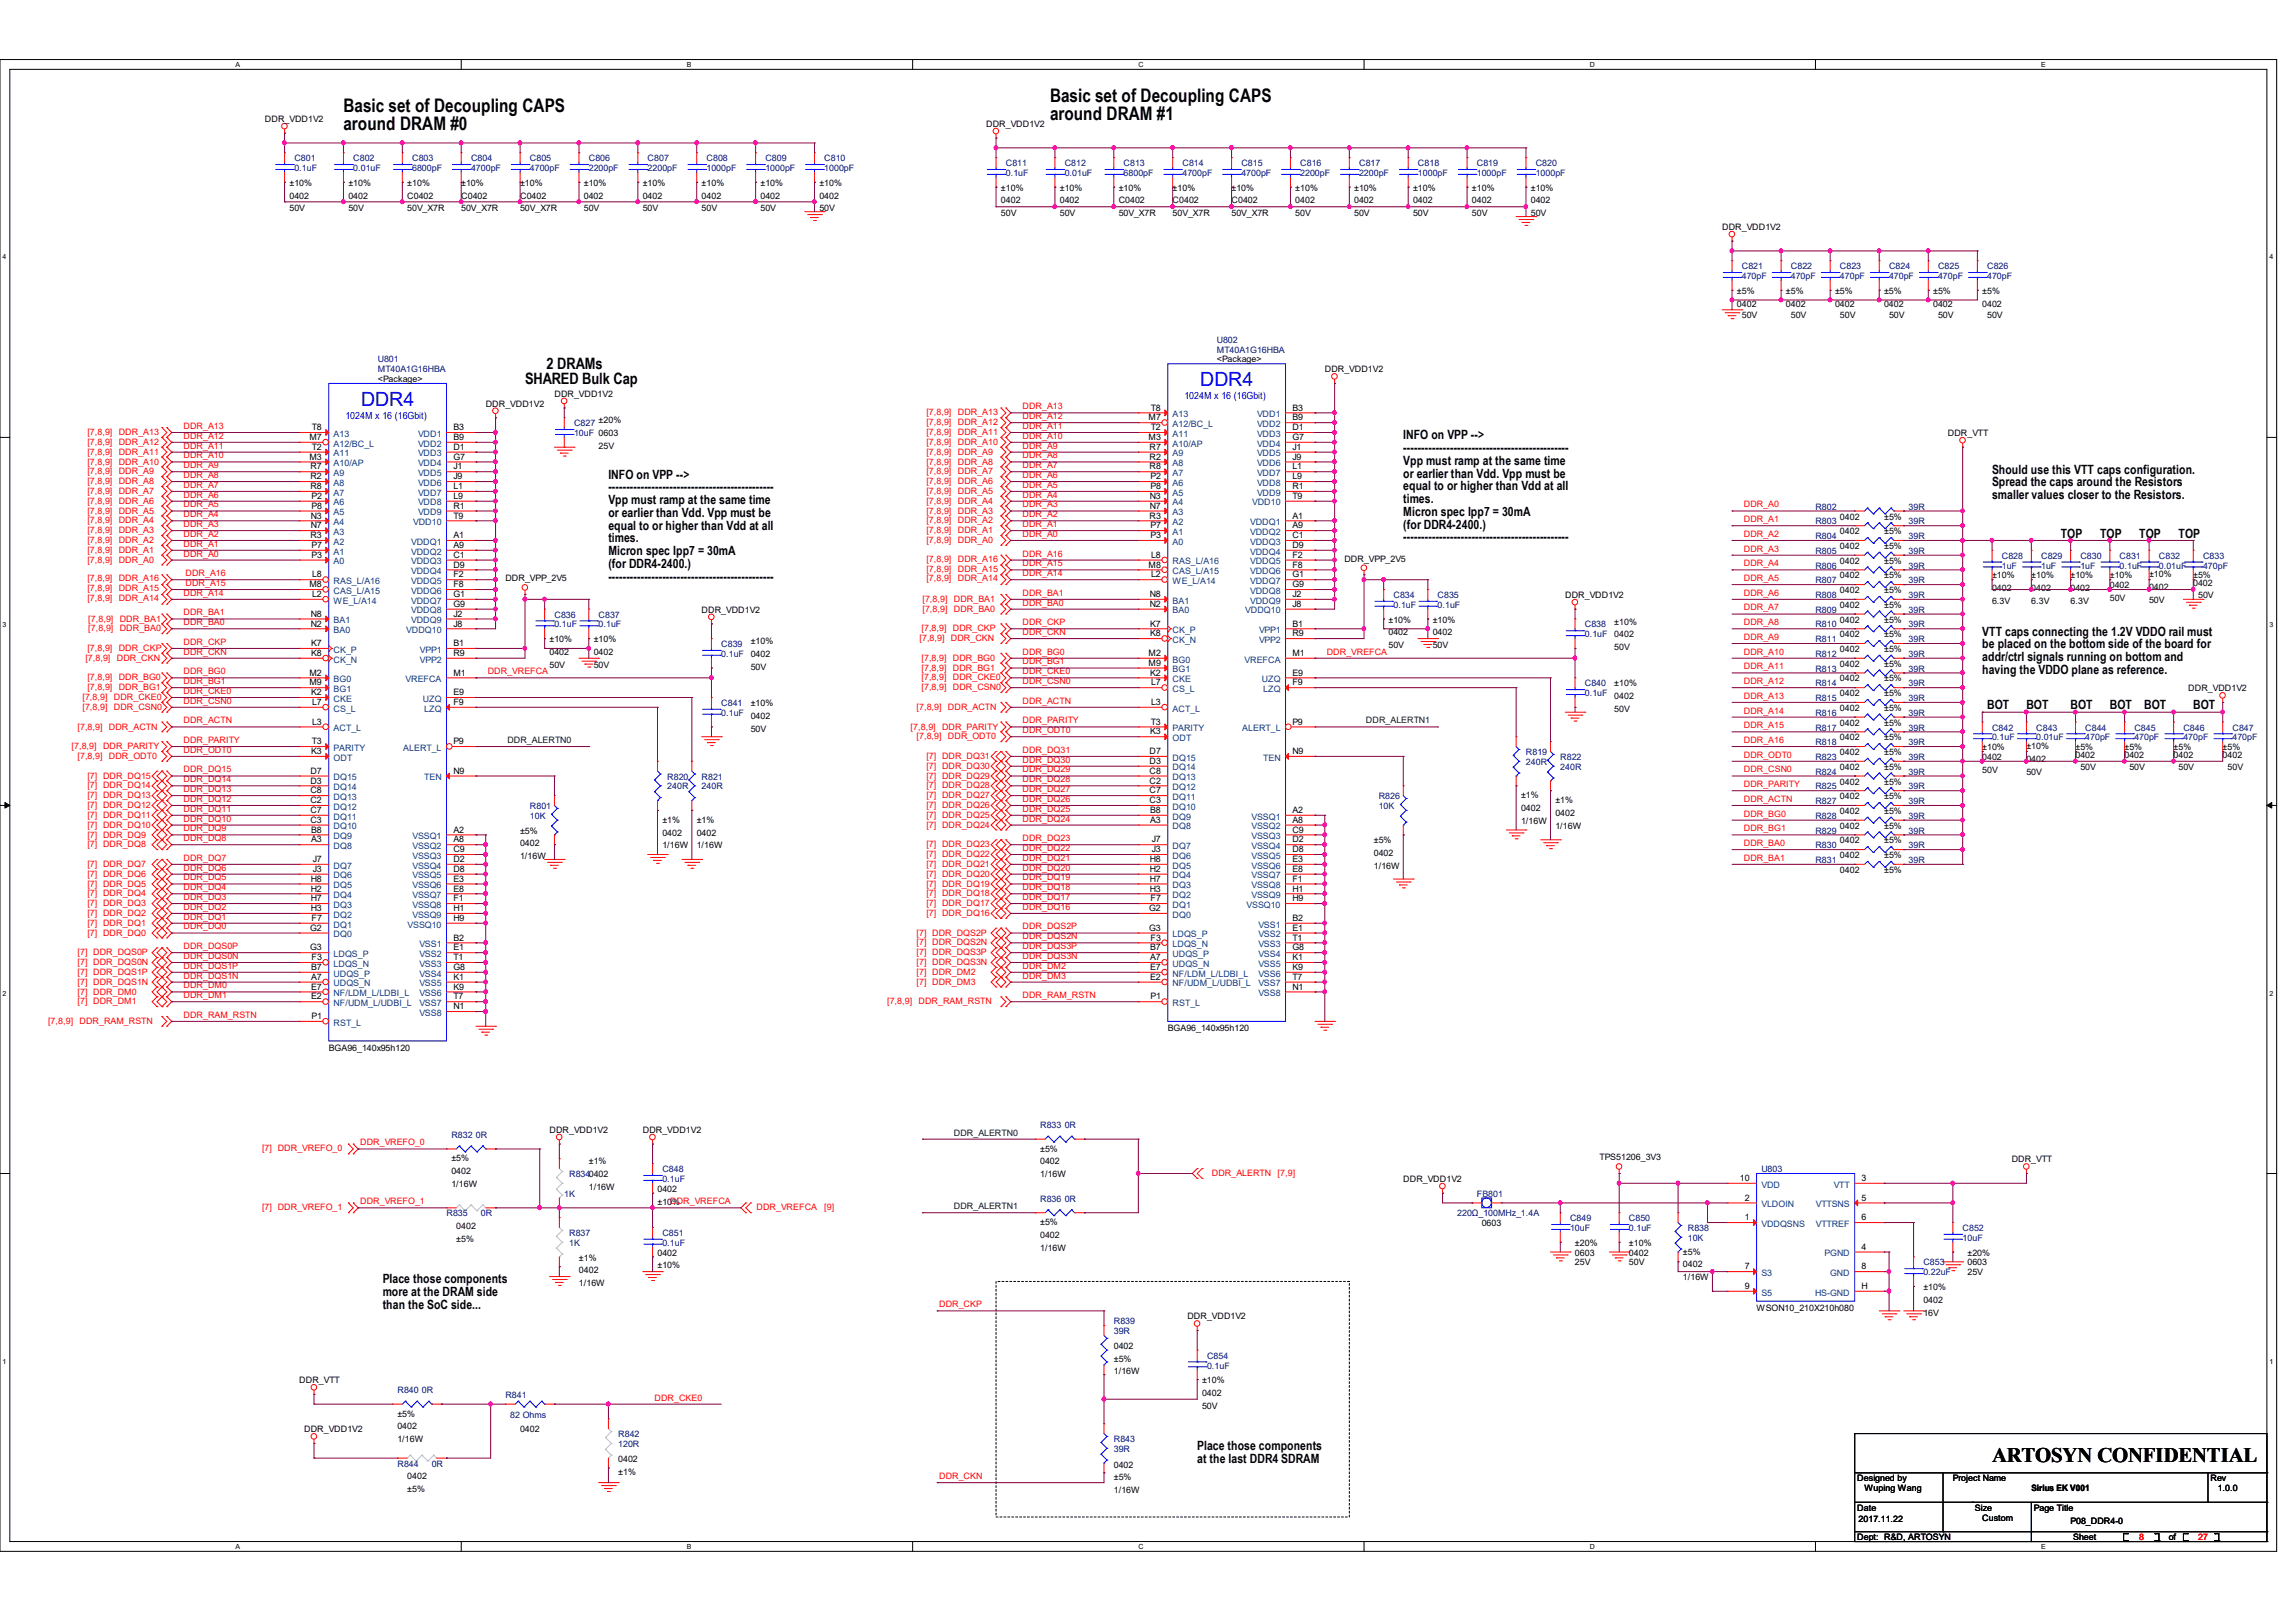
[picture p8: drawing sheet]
<svg xmlns="http://www.w3.org/2000/svg" width="297mm" height="210mm" viewBox="0 0 297 210" stroke-linecap="round" stroke-linejoin="round" font-family="sans-serif">
<defs><g id="words">
<text font-size="2.7" x="257.8" y="189.2">ARTOSYN CONFIDENTIAL</text>
<g font-size="2.5" fill="#00f">
<text x="46.7" y="52.5">DDR4</text>
<text x="155.3" y="50">DDR4</text>
</g>
<g font-size="2.4">
<text x="44.4" y="14.4">Basic set of Decoupling CAPS</text>
<text x="44.4" y="16.8">around DRAM #0</text>
<text x="135.9" y="13.2">Basic set of Decoupling CAPS</text>
<text x="135.9" y="15.6">around DRAM #1</text>
</g>
<g font-size="2">
<text x="70.7" y="47.7">2 DRAMs</text>
<text x="67.9" y="49.7">SHARED Bulk Cap</text>
</g>
<g font-size="1.7">
<text x="181.6" y="56.9">INFO on VPP --&gt;</text>
<text x="181.6" y="58.5">----------------------------------------------</text>
<text x="78.7" y="61.9">INFO on VPP --&gt;</text>
<text x="78.7" y="63.6">----------------------------------------------</text>
<text x="78.7" y="65.2">Vpp must ramp at the same time</text>
<text x="181.6" y="60.2">Vpp must ramp at the same time</text>
<text x="181.6" y="61.8">or earlier than Vdd. Vpp must be</text>
<text x="181.6" y="63.5">equal to or higher than Vdd at all</text>
<text x="181.6" y="65.1">times.</text>
<text x="257.8" y="61.3">Should use this VTT caps configuration.</text>
<text x="257.8" y="62.9">Spread the caps around the Resistors</text>
<text x="257.8" y="64.6">smaller values closer to the Resistors.</text>
<text x="78.7" y="66.9">or earlier than Vdd. Vpp must be</text>
<text x="78.7" y="68.5">equal to or higher than Vdd at all</text>
<text x="78.7" y="70.2">times.</text>
<text x="78.7" y="71.8">Micron spec Ipp7 = 30mA</text>
<text x="181.6" y="66.8">Micron spec Ipp7 = 30mA</text>
<text x="181.6" y="68.4">(for DDR4-2400.)</text>
<text x="181.6" y="70.1">----------------------------------------------</text>
<text x="266.7" y="69.6">TOP</text>
<text x="271.8" y="69.6">TOP</text>
<text x="276.9" y="69.6">TOP</text>
<text x="281.9" y="69.6">TOP</text>
<text x="78.7" y="73.5">(for DDR4-2400.)</text>
<text x="78.7" y="75.1">----------------------------------------------</text>
<text x="256.5" y="82.3">VTT caps connecting the 1.2V VDDO rail must</text>
<text x="256.5" y="83.9">be placed on the bottom side of the board for</text>
<text x="256.5" y="85.6">addr/ctrl signals running on bottom and</text>
<text x="256.5" y="87.2">having the VDDO plane as reference.</text>
<text x="257.2" y="91.8">BOT</text>
<text x="262.3" y="91.8">BOT</text>
<text x="268" y="91.8">BOT</text>
<text x="273" y="91.8">BOT</text>
<text x="277.5" y="91.8">BOT</text>
<text x="283.8" y="91.8">BOT</text>
<text x="49.5" y="166.1">Place those components</text>
<text x="49.5" y="167.7">more at the DRAM side</text>
<text x="49.5" y="169.4">than the SoC side...</text>
<text x="154.9" y="187.7">Place those components</text>
<text x="154.9" y="189.3">at the last DDR4 SDRAM</text>
</g>
<g font-size="1.3" fill="#00f">
<text x="153.3" y="51.7">1024M x 16 (16Gbit)</text>
<text x="44.7" y="54.2">1024M x 16 (16Gbit)</text>
</g>
<g font-size="1.1">
<text x="34.3" y="15.8">DDR_VDD1V2</text>
<text x="127.6" y="16.4">DDR_VDD1V2</text>
<text x="37.5" y="24">±10%</text>
<text x="37.5" y="25.7">0402</text>
<text x="37.5" y="27.3">50V</text>
<text x="45.1" y="24">±10%</text>
<text x="45.1" y="25.7">0402</text>
<text x="45.1" y="27.3">50V</text>
<text x="52.7" y="24">±10%</text>
<text x="52.7" y="25.7">C0402</text>
<text x="52.7" y="27.3">50V_X7R</text>
<text x="59.7" y="24">±10%</text>
<text x="59.7" y="25.7">C0402</text>
<text x="59.7" y="27.3">50V_X7R</text>
<text x="67.3" y="24">±10%</text>
<text x="67.3" y="25.7">C0402</text>
<text x="67.3" y="27.3">50V_X7R</text>
<text x="75.6" y="24">±10%</text>
<text x="75.6" y="25.7">0402</text>
<text x="75.6" y="27.3">50V</text>
<text x="83.2" y="24">±10%</text>
<text x="83.2" y="25.7">0402</text>
<text x="83.2" y="27.3">50V</text>
<text x="90.8" y="24">±10%</text>
<text x="90.8" y="25.7">0402</text>
<text x="90.8" y="27.3">50V</text>
<text x="98.4" y="24">±10%</text>
<text x="98.4" y="25.7">0402</text>
<text x="98.4" y="27.3">50V</text>
<text x="106" y="24">±10%</text>
<text x="106" y="25.7">0402</text>
<text x="106" y="27.3">50V</text>
<text x="129.5" y="24.7">±10%</text>
<text x="129.5" y="26.3">0402</text>
<text x="129.5" y="28">50V</text>
<text x="137.2" y="24.7">±10%</text>
<text x="137.2" y="26.3">0402</text>
<text x="137.2" y="28">50V</text>
<text x="144.8" y="24.7">±10%</text>
<text x="144.8" y="26.3">C0402</text>
<text x="144.8" y="28">50V_X7R</text>
<text x="151.8" y="24.7">±10%</text>
<text x="151.8" y="26.3">C0402</text>
<text x="151.8" y="28">50V_X7R</text>
<text x="159.4" y="24.7">±10%</text>
<text x="159.4" y="26.3">C0402</text>
<text x="159.4" y="28">50V_X7R</text>
<text x="167.6" y="24.7">±10%</text>
<text x="167.6" y="26.3">0402</text>
<text x="167.6" y="28">50V</text>
<text x="175.3" y="24.7">±10%</text>
<text x="175.3" y="26.3">0402</text>
<text x="175.3" y="28">50V</text>
<text x="182.9" y="24.7">±10%</text>
<text x="182.9" y="26.3">0402</text>
<text x="182.9" y="28">50V</text>
<text x="190.5" y="24.7">±10%</text>
<text x="190.5" y="26.3">0402</text>
<text x="190.5" y="28">50V</text>
<text x="198.1" y="24.7">±10%</text>
<text x="198.1" y="26.3">0402</text>
<text x="198.1" y="28">50V</text>
<text x="222.9" y="29.8">DDR_VDD1V2</text>
<text x="224.8" y="38">±5%</text>
<text x="224.8" y="39.7">0402</text>
<text x="225.4" y="41.2">50V</text>
<text x="231.1" y="38">±5%</text>
<text x="231.1" y="39.7">0402</text>
<text x="231.8" y="41.2">50V</text>
<text x="237.5" y="38">±5%</text>
<text x="237.5" y="39.7">0402</text>
<text x="238.1" y="41.2">50V</text>
<text x="243.8" y="38">±5%</text>
<text x="243.8" y="39.7">0402</text>
<text x="244.5" y="41.2">50V</text>
<text x="250.2" y="38">±5%</text>
<text x="250.2" y="39.7">0402</text>
<text x="250.8" y="41.2">50V</text>
<text x="256.5" y="38">±5%</text>
<text x="256.5" y="39.7">0402</text>
<text x="257.2" y="41.2">50V</text>
<text x="157.5" y="46.9">&lt;Package&gt;</text>
<text x="48.9" y="49.4">&lt;Package&gt;</text>
<text x="62.9" y="52.6">DDR_VDD1V2</text>
<text x="71.8" y="51.4">DDR_VDD1V2</text>
<text x="148.9" y="53.1">T8</text>
<text x="167.3" y="53.1">B3</text>
<text x="171.4" y="48.2">DDR_VDD1V2</text>
<text x="40" y="59.5">M3</text>
<text x="40" y="56.9">M7</text>
<text x="40.3" y="58.2">T2</text>
<text x="40.3" y="55.7">T8</text>
<text x="58.7" y="59.5">G7</text>
<text x="58.7" y="58.2">D1</text>
<text x="58.7" y="56.9">B9</text>
<text x="58.7" y="55.7">B3</text>
<text x="77.5" y="54.8">±20%</text>
<text x="77.5" y="58.1">25V</text>
<text x="148.6" y="56.9">M3</text>
<text x="148.6" y="54.4">M7</text>
<text x="148.8" y="58.2">R7</text>
<text x="148.8" y="59.5">R2</text>
<text x="148.9" y="55.7">T2</text>
<text x="167.3" y="58.2">J1</text>
<text x="167.3" y="59.5">J9</text>
<text x="167.3" y="56.9">G7</text>
<text x="167.3" y="55.7">D1</text>
<text x="167.3" y="54.4">B9</text>
<text x="252.1" y="56.4">DDR_VTT</text>
<text x="40.2" y="60.7">R7</text>
<text x="40.2" y="62">R2</text>
<text x="40.2" y="63.3">R8</text>
<text x="40.3" y="64.6">P2</text>
<text x="40.3" y="65.8">P8</text>
<text x="58.7" y="60.7">J1</text>
<text x="58.7" y="65.8">R1</text>
<text x="58.7" y="64.6">L9</text>
<text x="58.7" y="63.3">L1</text>
<text x="58.7" y="62">J9</text>
<text x="148.8" y="60.7">R8</text>
<text x="148.8" y="64.6">N3</text>
<text x="148.8" y="65.8">N7</text>
<text x="148.9" y="62">P2</text>
<text x="148.9" y="63.3">P8</text>
<text x="167.3" y="63.3">R1</text>
<text x="167.3" y="62">L9</text>
<text x="167.3" y="60.7">L1</text>
<text x="167.3" y="64.6">T9</text>
<text x="40.2" y="69.6">R3</text>
<text x="40.2" y="67.1">N3</text>
<text x="40.2" y="68.4">N7</text>
<text x="40.3" y="70.9">P7</text>
<text x="58.7" y="69.6">A1</text>
<text x="58.7" y="70.9">A9</text>
<text x="58.7" y="67.1">T9</text>
<text x="148.8" y="67.1">R3</text>
<text x="148.9" y="68.4">P7</text>
<text x="148.9" y="69.6">P3</text>
<text x="167.3" y="70.9">D9</text>
<text x="167.3" y="69.6">C1</text>
<text x="167.3" y="67.1">A1</text>
<text x="167.3" y="68.4">A9</text>
<text x="238.1" y="69.1">0402</text>
<text x="238.1" y="67.2">0402</text>
<text x="238.1" y="71">0402</text>
<text x="243.8" y="69.1">±5%</text>
<text x="243.8" y="67.2">±5%</text>
<text x="243.8" y="71">±5%</text>
<text x="40" y="76">M8</text>
<text x="40.3" y="72.2">P3</text>
<text x="40.4" y="77.3">L2</text>
<text x="40.4" y="74.7">L8</text>
<text x="58.7" y="77.3">G1</text>
<text x="58.7" y="74.7">F2</text>
<text x="58.7" y="73.5">D9</text>
<text x="58.7" y="72.2">C1</text>
<text x="58.7" y="76">F8</text>
<text x="65.4" y="75.2">DDR_VPP_2V5</text>
<text x="148.6" y="73.5">M8</text>
<text x="148.8" y="77.3">N8</text>
<text x="149" y="74.7">L2</text>
<text x="149" y="72.2">L8</text>
<text x="167.3" y="77.3">J2</text>
<text x="167.3" y="76">G9</text>
<text x="167.3" y="74.7">G1</text>
<text x="167.3" y="72.2">F2</text>
<text x="167.3" y="73.5">F8</text>
<text x="174" y="72.7">DDR_VPP_2V5</text>
<text x="202.6" y="77.4">DDR_VDD1V2</text>
<text x="238.1" y="76.8">0402</text>
<text x="238.1" y="72.9">0402</text>
<text x="238.1" y="74.8">0402</text>
<text x="243.8" y="76.8">±5%</text>
<text x="243.8" y="72.9">±5%</text>
<text x="243.8" y="74.8">±5%</text>
<text x="257.8" y="74.8">±10%</text>
<text x="257.8" y="76.5">0402</text>
<text x="262.9" y="74.8">±10%</text>
<text x="262.9" y="76.5">0402</text>
<text x="268" y="74.8">±10%</text>
<text x="268" y="76.5">0402</text>
<text x="273" y="74.8">±10%</text>
<text x="273" y="76.1">0402</text>
<text x="273" y="77.8">50V</text>
<text x="278.1" y="74.7">±10%</text>
<text x="278.1" y="76.4">0402</text>
<text x="283.8" y="74.8">±5%</text>
<text x="283.8" y="75.9">0402</text>
<text x="284.5" y="77.4">50V</text>
<text x="40.2" y="81.1">N2</text>
<text x="40.2" y="79.8">N8</text>
<text x="40.3" y="83.6">K7</text>
<text x="58.7" y="79.8">J2</text>
<text x="58.7" y="78.5">G9</text>
<text x="58.7" y="81.1">J8</text>
<text x="58.7" y="83.6">B1</text>
<text x="71.1" y="83.1">±10%</text>
<text x="76.8" y="83.1">±10%</text>
<text x="90.8" y="79.3">DDR_VDD1V2</text>
<text x="97.2" y="83.4">±10%</text>
<text x="148.8" y="78.5">N2</text>
<text x="148.8" y="81.1">K7</text>
<text x="148.8" y="82.3">K8</text>
<text x="167.3" y="78.5">J8</text>
<text x="167.3" y="82.3">R9</text>
<text x="167.3" y="81.1">B1</text>
<text x="179.7" y="80.6">±10%</text>
<text x="179.7" y="82.2">0402</text>
<text x="179.7" y="83.9">50V</text>
<text x="185.4" y="80.6">±10%</text>
<text x="185.4" y="82.2">0402</text>
<text x="185.4" y="83.9">50V</text>
<text x="208.9" y="80.8">±10%</text>
<text x="208.9" y="82.5">0402</text>
<text x="238.1" y="80.6">0402</text>
<text x="238.1" y="82.5">0402</text>
<text x="238.1" y="78.7">0402</text>
<text x="243.8" y="80.6">±5%</text>
<text x="243.8" y="82.5">±5%</text>
<text x="243.8" y="78.7">±5%</text>
<text x="257.8" y="78.2">6.3V</text>
<text x="262.9" y="78.2">6.3V</text>
<text x="268" y="78.2">6.3V</text>
<text x="278.1" y="78">50V</text>
<text x="40" y="88.7">M9</text>
<text x="40" y="87.4">M2</text>
<text x="40.3" y="84.9">K8</text>
<text x="40.3" y="90">K2</text>
<text x="58.7" y="90">E9</text>
<text x="58.7" y="87.4">M1</text>
<text x="58.7" y="84.9">R9</text>
<text x="71.1" y="84.8">0402</text>
<text x="71.1" y="86.4">50V</text>
<text x="76.8" y="84.8">0402</text>
<text x="76.8" y="86.4">50V</text>
<text x="97.2" y="85">0402</text>
<text x="97.2" y="86.7">50V</text>
<text x="148.6" y="86.2">M9</text>
<text x="148.6" y="84.9">M2</text>
<text x="148.8" y="87.4">K2</text>
<text x="149" y="88.7">L7</text>
<text x="167.3" y="87.4">E9</text>
<text x="167.3" y="84.9">M1</text>
<text x="167.3" y="88.7">F9</text>
<text x="208.9" y="88.8">±10%</text>
<text x="208.9" y="84.1">50V</text>
<text x="238.1" y="86.3">0402</text>
<text x="238.1" y="88.2">0402</text>
<text x="238.1" y="84.4">0402</text>
<text x="243.8" y="86.3">±5%</text>
<text x="243.8" y="88.2">±5%</text>
<text x="243.8" y="84.4">±5%</text>
<text x="283.2" y="89.5">DDR_VDD1V2</text>
<text x="40.4" y="91.2">L7</text>
<text x="40.4" y="93.8">L3</text>
<text x="58.7" y="91.2">F9</text>
<text x="97.2" y="91.4">±10%</text>
<text x="97.2" y="93">0402</text>
<text x="97.2" y="94.7">50V</text>
<text x="148.8" y="95">K3</text>
<text x="148.9" y="93.8">T3</text>
<text x="149" y="91.2">L3</text>
<text x="167.3" y="93.8">P9</text>
<text x="208.9" y="90.5">0402</text>
<text x="208.9" y="92.1">50V</text>
<text x="238.1" y="90.1">0402</text>
<text x="238.1" y="93.9">0402</text>
<text x="238.1" y="92">0402</text>
<text x="238.1" y="95.8">0402</text>
<text x="243.8" y="90.1">±5%</text>
<text x="243.8" y="93.9">±5%</text>
<text x="243.8" y="92">±5%</text>
<text x="243.8" y="95.8">±5%</text>
<text x="40.2" y="101.4">D3</text>
<text x="40.2" y="100.1">D7</text>
<text x="40.3" y="97.6">K3</text>
<text x="40.3" y="96.3">T3</text>
<text x="58.7" y="96.3">P9</text>
<text x="58.7" y="100.1">N9</text>
<text x="148.8" y="100.1">C8</text>
<text x="148.8" y="98.9">D3</text>
<text x="148.8" y="101.4">C2</text>
<text x="148.8" y="97.6">D7</text>
<text x="167.3" y="97.6">N9</text>
<text x="238.1" y="97.7">0402</text>
<text x="238.1" y="99.6">0402</text>
<text x="238.1" y="101.5">0402</text>
<text x="243.8" y="97.7">±5%</text>
<text x="243.8" y="99.6">±5%</text>
<text x="243.8" y="101.5">±5%</text>
<text x="256.5" y="97.1">±10%</text>
<text x="256.5" y="98.3">0402</text>
<text x="256.5" y="100">50V</text>
<text x="262.2" y="96.9">±10%</text>
<text x="262.2" y="98.6">0402</text>
<text x="262.2" y="100.2">50V</text>
<text x="268.6" y="97.1">±5%</text>
<text x="268.6" y="98.1">0402</text>
<text x="269.2" y="99.6">50V</text>
<text x="274.9" y="97.1">±5%</text>
<text x="274.9" y="98.1">0402</text>
<text x="275.6" y="99.6">50V</text>
<text x="281.3" y="97.1">±5%</text>
<text x="281.3" y="98.1">0402</text>
<text x="281.9" y="99.6">50V</text>
<text x="287.6" y="97.1">±5%</text>
<text x="287.6" y="98.1">0402</text>
<text x="288.3" y="99.6">50V</text>
<text x="40.2" y="106.5">C3</text>
<text x="40.2" y="105.2">C7</text>
<text x="40.2" y="102.7">C8</text>
<text x="40.2" y="103.9">C2</text>
<text x="40.3" y="107.7">B8</text>
<text x="58.7" y="107.7">A2</text>
<text x="67.3" y="107.9">±5%</text>
<text x="85.7" y="106.5">±1%</text>
<text x="90.2" y="106.5">±1%</text>
<text x="148.8" y="103.9">C3</text>
<text x="148.8" y="102.7">C7</text>
<text x="148.8" y="105.2">B8</text>
<text x="148.8" y="106.5">A3</text>
<text x="167.3" y="107.7">C9</text>
<text x="167.3" y="106.5">A8</text>
<text x="167.3" y="105.2">A2</text>
<text x="196.8" y="103.3">±1%</text>
<text x="196.8" y="104.9">0402</text>
<text x="196.8" y="106.6">1/16W</text>
<text x="201.3" y="103.9">±1%</text>
<text x="201.3" y="105.6">0402</text>
<text x="201.3" y="107.2">1/16W</text>
<text x="238.1" y="103.4">0402</text>
<text x="238.1" y="107.2">0402</text>
<text x="238.1" y="105.3">0402</text>
<text x="243.8" y="103.4">±5%</text>
<text x="243.8" y="107.2">±5%</text>
<text x="243.8" y="105.3">±5%</text>
<text x="40.3" y="109">A3</text>
<text x="40.5" y="112.8">J3</text>
<text x="40.5" y="111.6">J7</text>
<text x="58.7" y="112.8">D8</text>
<text x="58.7" y="111.6">D2</text>
<text x="58.7" y="110.3">C9</text>
<text x="58.7" y="109">A8</text>
<text x="67.3" y="109.5">0402</text>
<text x="67.3" y="111.2">1/16W</text>
<text x="85.7" y="108.1">0402</text>
<text x="85.7" y="109.8">1/16W</text>
<text x="90.2" y="108.1">0402</text>
<text x="90.2" y="109.8">1/16W</text>
<text x="148.8" y="111.6">H8</text>
<text x="148.8" y="112.8">H2</text>
<text x="149.1" y="110.3">J3</text>
<text x="149.1" y="109">J7</text>
<text x="167.3" y="112.8">E8</text>
<text x="167.3" y="111.6">E3</text>
<text x="167.3" y="110.3">D8</text>
<text x="167.3" y="109">D2</text>
<text x="177.8" y="109.1">±5%</text>
<text x="177.8" y="110.8">0402</text>
<text x="177.8" y="112.4">1/16W</text>
<text x="238.1" y="109.1">0402</text>
<text x="238.1" y="112.9">0402</text>
<text x="238.1" y="111">0402</text>
<text x="243.8" y="109.1">±5%</text>
<text x="243.8" y="112.9">±5%</text>
<text x="243.8" y="111">±5%</text>
<text x="40.2" y="117.9">H3</text>
<text x="40.2" y="116.6">H7</text>
<text x="40.2" y="114.1">H8</text>
<text x="40.2" y="115.4">H2</text>
<text x="40.3" y="119.2">F7</text>
<text x="58.7" y="119.2">H9</text>
<text x="58.7" y="117.9">H1</text>
<text x="58.7" y="115.4">E8</text>
<text x="58.7" y="114.1">E3</text>
<text x="58.7" y="116.6">F1</text>
<text x="148.7" y="117.9">G2</text>
<text x="148.8" y="115.4">H3</text>
<text x="148.8" y="114.1">H7</text>
<text x="148.9" y="116.6">F7</text>
<text x="167.3" y="116.6">H9</text>
<text x="167.3" y="115.4">H1</text>
<text x="167.3" y="119.2">B2</text>
<text x="167.3" y="114.1">F1</text>
<text x="40.1" y="120.4">G2</text>
<text x="40.1" y="123">G3</text>
<text x="40.3" y="125.5">B7</text>
<text x="40.3" y="124.3">F3</text>
<text x="58.7" y="124.3">T1</text>
<text x="58.7" y="125.5">G8</text>
<text x="58.7" y="121.7">B2</text>
<text x="58.7" y="123">E1</text>
<text x="148.7" y="120.4">G3</text>
<text x="148.8" y="123">B7</text>
<text x="148.8" y="124.3">A7</text>
<text x="148.8" y="125.5">E7</text>
<text x="148.9" y="121.7">F3</text>
<text x="167.3" y="121.7">T1</text>
<text x="167.3" y="125.5">K9</text>
<text x="167.3" y="124.3">K1</text>
<text x="167.3" y="123">G8</text>
<text x="167.3" y="120.4">E1</text>
<text x="40.3" y="126.8">A7</text>
<text x="40.3" y="128.1">E7</text>
<text x="40.3" y="129.3">E2</text>
<text x="40.3" y="131.9">P1</text>
<text x="58.7" y="130.6">N1</text>
<text x="58.7" y="128.1">K9</text>
<text x="58.7" y="126.8">K1</text>
<text x="58.7" y="129.3">T7</text>
<text x="148.8" y="126.8">E2</text>
<text x="148.9" y="129.3">P1</text>
<text x="167.3" y="128.1">N1</text>
<text x="167.3" y="126.8">T7</text>
<text x="42.5" y="135.9">BGA96_140x95h120</text>
<text x="151.1" y="133.4">BGA96_140x95h120</text>
<text x="71.1" y="146.6">DDR_VDD1V2</text>
<text x="83.2" y="146.6">DDR_VDD1V2</text>
<text x="134.6" y="149">±5%</text>
<text x="58.4" y="150.3">±5%</text>
<text x="58.4" y="151.9">0402</text>
<text x="58.4" y="153.6">1/16W</text>
<text x="76.2" y="150.7">±1%</text>
<text x="76.2" y="154">1/16W</text>
<text x="85.1" y="154.2">0402</text>
<text x="85.1" y="155.9">±10%</text>
<text x="134.6" y="150.7">0402</text>
<text x="134.6" y="152.3">1/16W</text>
<text x="181.6" y="153">DDR_VDD1V2</text>
<text x="207" y="150.2">TPS51206_3V3</text>
<text x="225.2" y="152.8">10</text>
<text x="225.8" y="155.4">2</text>
<text x="240.9" y="152.8">3</text>
<text x="240.9" y="155.4">5</text>
<text x="260.3" y="150.4">DDR_VTT</text>
<text x="59.1" y="159.1">0402</text>
<text x="59.1" y="160.7">±5%</text>
<text x="134.6" y="158.5">±5%</text>
<text x="134.6" y="160.2">0402</text>
<text x="134.6" y="161.8">1/16W</text>
<text x="191.8" y="158.7">0603</text>
<text x="203.8" y="161.2">±20%</text>
<text x="210.8" y="161.2">±10%</text>
<text x="225.8" y="157.9">1</text>
<text x="240.9" y="161.7">4</text>
<text x="240.9" y="157.9">6</text>
<text x="74.9" y="163.1">±1%</text>
<text x="74.9" y="164.8">0402</text>
<text x="74.9" y="166.4">1/16W</text>
<text x="85.1" y="162.5">0402</text>
<text x="85.1" y="164.1">±10%</text>
<text x="203.8" y="162.5">0603</text>
<text x="203.8" y="163.8">25V</text>
<text x="210.8" y="162.5">0402</text>
<text x="210.8" y="163.8">50V</text>
<text x="217.8" y="162.4">±5%</text>
<text x="217.8" y="164">0402</text>
<text x="217.8" y="165.7">1/16W</text>
<text x="225.8" y="166.8">9</text>
<text x="225.8" y="164.3">7</text>
<text x="240.9" y="164.3">8</text>
<text x="240.9" y="166.8">H</text>
<text x="248.9" y="166.9">±10%</text>
<text x="254.6" y="162.5">±20%</text>
<text x="254.6" y="163.8">0603</text>
<text x="254.6" y="165">25V</text>
<text x="153.7" y="170.7">DDR_VDD1V2</text>
<text x="227.3" y="169.6">WSON10_210X210h080</text>
<text x="248.9" y="168.6">0402</text>
<text x="248.9" y="170.2">16V</text>
<text x="38.7" y="179">DDR_VTT</text>
<text x="144.1" y="174.5">0402</text>
<text x="144.1" y="176.2">±5%</text>
<text x="144.1" y="177.8">1/16W</text>
<text x="155.6" y="179">±10%</text>
<text x="39.4" y="185.3">DDR_VDD1V2</text>
<text x="51.4" y="183.3">±5%</text>
<text x="51.4" y="185">0402</text>
<text x="67.3" y="185.3">0402</text>
<text x="155.6" y="180.6">0402</text>
<text x="155.6" y="182.3">50V</text>
<text x="51.4" y="186.6">1/16W</text>
<text x="52.7" y="191.4">0402</text>
<text x="80" y="189.2">0402</text>
<text x="80" y="190.8">±1%</text>
<text x="144.1" y="189.9">0402</text>
<text x="144.1" y="191.6">±5%</text>
<text x="240.4" y="191.7">Designed by</text>
<text x="252.7" y="191.7">Project Name</text>
<text x="286.1" y="191.7">Rev</text>
<text x="52.7" y="193.1">±5%</text>
<text x="144.1" y="193.2">1/16W</text>
<text x="240.4" y="195.5">Date</text>
<text x="240.5" y="196.9">2017.11.22</text>
<text x="241.3" y="193">Wuping Wang</text>
<text x="255.6" y="195.5">Size</text>
<text x="256.5" y="196.8">Custom</text>
<text x="262.9" y="192.9">Sirius EK V001</text>
<text x="263.2" y="195.5">Page Title</text>
<text x="268" y="197.2">P08_DDR4-0</text>
<text x="287" y="193">1.0.0</text>
<text x="240.4" y="199.3">Dept: R&amp;D, ARTOSYN</text>
<text x="268.3" y="199.3">Sheet</text>
<text x="280.7" y="199.3">of</text>
</g>
<g font-size="1.1" fill="#000080">
<text x="38.1" y="20.9">C801</text>
<text x="38.1" y="22.1">0.1uF</text>
<text x="45.7" y="20.9">C802</text>
<text x="45.7" y="22.1">0.01uF</text>
<text x="53.3" y="20.9">C803</text>
<text x="53.3" y="22.1">6800pF</text>
<text x="61" y="20.9">C804</text>
<text x="61" y="22.1">4700pF</text>
<text x="68.6" y="20.9">C805</text>
<text x="68.6" y="22.1">4700pF</text>
<text x="76.2" y="20.9">C806</text>
<text x="76.2" y="22.1">2200pF</text>
<text x="83.8" y="20.9">C807</text>
<text x="83.8" y="22.1">2200pF</text>
<text x="91.4" y="20.9">C808</text>
<text x="91.4" y="22.1">1000pF</text>
<text x="99.1" y="20.9">C809</text>
<text x="99.1" y="22.1">1000pF</text>
<text x="106.7" y="20.9">C810</text>
<text x="106.7" y="22.1">1000pF</text>
<text x="130.2" y="21.5">C811</text>
<text x="130.2" y="22.8">0.1uF</text>
<text x="137.8" y="21.5">C812</text>
<text x="137.8" y="22.8">0.01uF</text>
<text x="145.4" y="21.5">C813</text>
<text x="145.4" y="22.8">6800pF</text>
<text x="153" y="21.5">C814</text>
<text x="153" y="22.8">4700pF</text>
<text x="160.7" y="21.5">C815</text>
<text x="160.7" y="22.8">4700pF</text>
<text x="168.3" y="21.5">C816</text>
<text x="168.3" y="22.8">2200pF</text>
<text x="175.9" y="21.5">C817</text>
<text x="175.9" y="22.8">2200pF</text>
<text x="183.5" y="21.5">C818</text>
<text x="183.5" y="22.8">1000pF</text>
<text x="191.1" y="21.5">C819</text>
<text x="191.1" y="22.8">1000pF</text>
<text x="198.7" y="21.5">C820</text>
<text x="198.7" y="22.8">1000pF</text>
<text x="225.4" y="34.8">C821</text>
<text x="231.8" y="34.8">C822</text>
<text x="238.1" y="34.8">C823</text>
<text x="244.5" y="34.8">C824</text>
<text x="250.8" y="34.8">C825</text>
<text x="257.2" y="34.8">C826</text>
<text x="225.4" y="36.1">470pF</text>
<text x="231.8" y="36.1">470pF</text>
<text x="238.1" y="36.1">470pF</text>
<text x="244.5" y="36.1">470pF</text>
<text x="250.8" y="36.1">470pF</text>
<text x="257.2" y="36.1">470pF</text>
<text x="48.9" y="46.9">U801</text>
<text x="157.5" y="45.6">MT40A1G16HBA</text>
<text x="157.5" y="44.4">U802</text>
<text x="48.9" y="48.2">MT40A1G16HBA</text>
<text x="74.3" y="55.2">C827</text>
<text x="74.3" y="56.4">10uF 0603</text>
<text x="234.9" y="66">R802</text>
<text x="247" y="66">39R</text>
<text x="234.9" y="67.9">R803</text>
<text x="234.9" y="69.8">R804</text>
<text x="234.9" y="71.7">R805</text>
<text x="247" y="67.9">39R</text>
<text x="247" y="69.8">39R</text>
<text x="247" y="71.7">39R</text>
<text x="180.3" y="77.4">C834</text>
<text x="186.1" y="77.4">C835</text>
<text x="234.9" y="75.5">R807</text>
<text x="234.9" y="77.4">R808</text>
<text x="234.9" y="73.6">R806</text>
<text x="247" y="75.5">39R</text>
<text x="247" y="77.4">39R</text>
<text x="247" y="73.6">39R</text>
<text x="259.1" y="72.3">C828</text>
<text x="259.1" y="73.6">1uF</text>
<text x="264.2" y="72.3">C829</text>
<text x="264.2" y="73.6">1uF</text>
<text x="269.2" y="72.3">C830</text>
<text x="269.2" y="73.6">1uF</text>
<text x="274.3" y="72.3">C831</text>
<text x="274.3" y="73.6">0.1uF</text>
<text x="279.4" y="72.3">C832</text>
<text x="279.4" y="73.6">0.01uF</text>
<text x="285.1" y="72.3">C833</text>
<text x="285.1" y="73.6">470pF</text>
<text x="71.8" y="79.9">C836</text>
<text x="71.8" y="81.2">0.1uF</text>
<text x="77.5" y="79.9">C837</text>
<text x="77.5" y="81.2">0.1uF</text>
<text x="93.3" y="83.7">C839</text>
<text x="180.3" y="78.7">0.1uF</text>
<text x="186.1" y="78.7">0.1uF</text>
<text x="205.1" y="81.2">C838</text>
<text x="205.1" y="82.5">0.1uF</text>
<text x="234.9" y="79.3">R809</text>
<text x="234.9" y="81.2">R810</text>
<text x="234.9" y="83.1">R811</text>
<text x="247" y="79.3">39R</text>
<text x="247" y="81.2">39R</text>
<text x="247" y="83.1">39R</text>
<text x="93.3" y="85">0.1uF</text>
<text x="205.1" y="88.8">C840</text>
<text x="234.9" y="88.8">R814</text>
<text x="234.9" y="85">R812</text>
<text x="234.9" y="86.9">R813</text>
<text x="247" y="88.8">39R</text>
<text x="247" y="85">39R</text>
<text x="247" y="86.9">39R</text>
<text x="93.3" y="91.4">C841</text>
<text x="93.3" y="92.6">0.1uF</text>
<text x="205.1" y="90.1">0.1uF</text>
<text x="234.9" y="92.6">R816</text>
<text x="234.9" y="90.7">R815</text>
<text x="234.9" y="94.5">R817</text>
<text x="247" y="92.6">39R</text>
<text x="247" y="90.7">39R</text>
<text x="247" y="94.5">39R</text>
<text x="257.8" y="94.5">C842</text>
<text x="257.8" y="95.8">0.1uF</text>
<text x="263.5" y="94.5">C843</text>
<text x="263.5" y="95.8">0.01uF</text>
<text x="269.9" y="94.5">C844</text>
<text x="269.9" y="95.8">470pF</text>
<text x="276.2" y="94.5">C845</text>
<text x="276.2" y="95.8">470pF</text>
<text x="282.6" y="94.5">C846</text>
<text x="282.6" y="95.8">470pF</text>
<text x="288.9" y="94.5">C847</text>
<text x="288.9" y="95.8">470pF</text>
<text x="86.4" y="100.9">R820</text>
<text x="90.8" y="100.9">R821</text>
<text x="197.5" y="97.7">R819</text>
<text x="197.5" y="99">240R</text>
<text x="201.9" y="98.3">R822</text>
<text x="201.9" y="99.6">240R</text>
<text x="234.9" y="96.4">R818</text>
<text x="234.9" y="98.3">R823</text>
<text x="234.9" y="100.2">R824</text>
<text x="247" y="96.4">39R</text>
<text x="247" y="98.3">39R</text>
<text x="247" y="100.2">39R</text>
<text x="68.6" y="104.7">R801</text>
<text x="68.6" y="106">10K</text>
<text x="86.4" y="102.2">240R</text>
<text x="90.8" y="102.2">240R</text>
<text x="178.4" y="103.4">R826</text>
<text x="178.4" y="104.7">10K</text>
<text x="234.9" y="107.9">R829</text>
<text x="234.9" y="102.2">R825</text>
<text x="234.9" y="106">R828</text>
<text x="234.9" y="104.1">R827</text>
<text x="247" y="107.9">39R</text>
<text x="247" y="102.2">39R</text>
<text x="247" y="106">39R</text>
<text x="247" y="104.1">39R</text>
<text x="234.9" y="111.7">R831</text>
<text x="234.9" y="109.8">R830</text>
<text x="247" y="111.7">39R</text>
<text x="247" y="109.8">39R</text>
<text x="58.4" y="147.2">R832 0R</text>
<text x="134.6" y="146">R833 0R</text>
<text x="73" y="154.9">1K</text>
<text x="73.7" y="152.3">R8340402</text>
<text x="85.7" y="151.7">C848</text>
<text x="85.7" y="153">0.1uF</text>
<text x="134.6" y="155.5">R836 0R</text>
<text x="191.1" y="154.9">FB801</text>
<text x="228" y="151.7">U803</text>
<text x="57.8" y="157.4">R835</text>
<text x="62.2" y="157.4">0R</text>
<text x="73.7" y="159.9">R837</text>
<text x="73.7" y="161.2">1K</text>
<text x="85.7" y="159.9">C851</text>
<text x="85.7" y="161.2">0.1uF</text>
<text x="188.6" y="157.4">220Ω_100MHz_1.4A</text>
<text x="203.2" y="158">C849</text>
<text x="203.2" y="159.3">10uF</text>
<text x="210.8" y="158">C850</text>
<text x="210.8" y="159.3">0.1uF</text>
<text x="218.4" y="159.3">R838</text>
<text x="218.4" y="160.6">10K</text>
<text x="254" y="159.3">C852</text>
<text x="254" y="160.6">10uF</text>
<text x="248.9" y="163.8">C853</text>
<text x="248.9" y="165">0.22uF</text>
<text x="144.1" y="171.4">R839</text>
<text x="144.1" y="172.6">39R</text>
<text x="156.2" y="175.8">C854</text>
<text x="156.2" y="177.1">0.1uF</text>
<text x="51.4" y="180.3">R840 0R</text>
<text x="65.4" y="180.9">R841</text>
<text x="66" y="183.4">82 Ohms</text>
<text x="80" y="186">R842</text>
<text x="51.4" y="189.8">R844</text>
<text x="55.9" y="189.8">0R</text>
<text x="80" y="187.2">120R</text>
<text x="144.1" y="186.6">R843</text>
<text x="144.1" y="187.9">39R</text>
</g>
<g font-size="1.1" fill="#f00">
<text x="119.9" y="53.8">[7,8,9]</text>
<text x="123.9" y="53.8">DDR_A13</text>
<text x="132.3" y="53">DDR_A13</text>
<text x="11.3" y="56.3">[7,8,9]</text>
<text x="11.3" y="58.8">[7,8,9]</text>
<text x="11.3" y="57.6">[7,8,9]</text>
<text x="15.4" y="56.3">DDR_A13</text>
<text x="15.4" y="58.8">DDR_A11</text>
<text x="15.4" y="57.6">DDR_A12</text>
<text x="23.7" y="59.3">DDR_A10</text>
<text x="23.7" y="55.5">DDR_A13</text>
<text x="23.7" y="58">DDR_A11</text>
<text x="23.7" y="56.8">DDR_A12</text>
<text x="119.9" y="58.8">[7,8,9]</text>
<text x="119.9" y="57.6">[7,8,9]</text>
<text x="119.9" y="56.3">[7,8,9]</text>
<text x="119.9" y="55">[7,8,9]</text>
<text x="123.9" y="58.8">DDR_A9</text>
<text x="123.9" y="57.6">DDR_A10</text>
<text x="123.9" y="56.3">DDR_A11</text>
<text x="123.9" y="55">DDR_A12</text>
<text x="132.3" y="55.5">DDR_A11</text>
<text x="132.3" y="58">DDR_A9</text>
<text x="132.3" y="56.8">DDR_A10</text>
<text x="132.3" y="59.3">DDR_A8</text>
<text x="132.3" y="54.2">DDR_A12</text>
<text x="11.3" y="63.9">[7,8,9]</text>
<text x="11.3" y="62.7">[7,8,9]</text>
<text x="11.3" y="65.2">[7,8,9]</text>
<text x="11.3" y="61.4">[7,8,9]</text>
<text x="11.3" y="60.1">[7,8,9]</text>
<text x="15.4" y="63.9">DDR_A7</text>
<text x="15.4" y="62.7">DDR_A8</text>
<text x="15.4" y="65.2">DDR_A6</text>
<text x="15.4" y="61.4">DDR_A9</text>
<text x="15.4" y="60.1">DDR_A10</text>
<text x="23.7" y="63.1">DDR_A7</text>
<text x="23.7" y="61.9">DDR_A8</text>
<text x="23.7" y="60.6">DDR_A9</text>
<text x="23.7" y="65.7">DDR_A5</text>
<text x="23.7" y="64.4">DDR_A6</text>
<text x="119.9" y="65.2">[7,8,9]</text>
<text x="119.9" y="63.9">[7,8,9]</text>
<text x="119.9" y="61.4">[7,8,9]</text>
<text x="119.9" y="60.1">[7,8,9]</text>
<text x="119.9" y="62.7">[7,8,9]</text>
<text x="123.9" y="65.2">DDR_A4</text>
<text x="123.9" y="63.9">DDR_A5</text>
<text x="123.9" y="61.4">DDR_A7</text>
<text x="123.9" y="60.1">DDR_A8</text>
<text x="123.9" y="62.7">DDR_A6</text>
<text x="132.3" y="63.1">DDR_A5</text>
<text x="132.3" y="61.9">DDR_A6</text>
<text x="132.3" y="64.4">DDR_A4</text>
<text x="132.3" y="65.7">DDR_A3</text>
<text x="132.3" y="60.6">DDR_A7</text>
<text x="225.7" y="65.7">DDR_A0</text>
<text x="11.3" y="71.5">[7,8,9]</text>
<text x="11.3" y="70.3">[7,8,9]</text>
<text x="11.3" y="67.7">[7,8,9]</text>
<text x="11.3" y="66.5">[7,8,9]</text>
<text x="11.3" y="69">[7,8,9]</text>
<text x="15.4" y="71.5">DDR_A1</text>
<text x="15.4" y="70.3">DDR_A2</text>
<text x="15.4" y="67.7">DDR_A4</text>
<text x="15.4" y="66.5">DDR_A5</text>
<text x="15.4" y="69">DDR_A3</text>
<text x="23.7" y="66.9">DDR_A4</text>
<text x="23.7" y="69.5">DDR_A2</text>
<text x="23.7" y="68.2">DDR_A3</text>
<text x="23.7" y="70.7">DDR_A1</text>
<text x="119.9" y="69">[7,8,9]</text>
<text x="119.9" y="67.7">[7,8,9]</text>
<text x="119.9" y="66.5">[7,8,9]</text>
<text x="119.9" y="70.3">[7,8,9]</text>
<text x="123.9" y="69">DDR_A1</text>
<text x="123.9" y="67.7">DDR_A2</text>
<text x="123.9" y="66.5">DDR_A3</text>
<text x="123.9" y="70.3">DDR_A0</text>
<text x="132.3" y="68.2">DDR_A1</text>
<text x="132.3" y="66.9">DDR_A2</text>
<text x="132.3" y="69.5">DDR_A0</text>
<text x="225.7" y="67.6">DDR_A1</text>
<text x="225.7" y="69.5">DDR_A2</text>
<text x="225.7" y="71.4">DDR_A3</text>
<text x="11.3" y="72.8">[7,8,9]</text>
<text x="11.3" y="75.2">[7,8,9]</text>
<text x="11.3" y="76.5">[7,8,9]</text>
<text x="11.3" y="77.8">[7,8,9]</text>
<text x="15.4" y="72.8">DDR_A0</text>
<text x="15.4" y="75.2">DDR_A16</text>
<text x="15.4" y="76.5">DDR_A15</text>
<text x="15.4" y="77.8">DDR_A14</text>
<text x="23.7" y="77.1">DDR_A14</text>
<text x="23.7" y="72">DDR_A0</text>
<text x="24" y="75.8">DDR_A15</text>
<text x="24" y="74.6">DDR_A16</text>
<text x="119.4" y="77.9">[7,8,9]</text>
<text x="119.9" y="72.7">[7,8,9]</text>
<text x="119.9" y="74">[7,8,9]</text>
<text x="119.9" y="75.2">[7,8,9]</text>
<text x="123.4" y="77.9">DDR_BA1</text>
<text x="123.9" y="72.7">DDR_A16</text>
<text x="123.9" y="74">DDR_A15</text>
<text x="123.9" y="75.2">DDR_A14</text>
<text x="132.3" y="74.6">DDR_A14</text>
<text x="132.3" y="73.3">DDR_A15</text>
<text x="132.3" y="72">DDR_A16</text>
<text x="132.3" y="77.1">DDR_BA1</text>
<text x="225.7" y="77.1">DDR_A6</text>
<text x="225.7" y="75.2">DDR_A5</text>
<text x="225.7" y="73.3">DDR_A4</text>
<text x="11.4" y="80.4">[7,8,9]</text>
<text x="11.4" y="81.7">[7,8,9]</text>
<text x="15.5" y="80.4">DDR_BA1</text>
<text x="15.5" y="81.7">DDR_BA0</text>
<text x="23.7" y="80.9">DDR_BA0</text>
<text x="23.7" y="83.4">DDR_CKP</text>
<text x="23.7" y="79.6">DDR_BA1</text>
<text x="119" y="83">[7,8,9]</text>
<text x="119.2" y="81.7">[7,8,9]</text>
<text x="119.4" y="79.2">[7,8,9]</text>
<text x="123.1" y="83">DDR_CKN</text>
<text x="123.3" y="81.7">DDR_CKP</text>
<text x="123.4" y="79.2">DDR_BA0</text>
<text x="132.3" y="82.2">DDR_CKN</text>
<text x="132.3" y="80.9">DDR_CKP</text>
<text x="132.3" y="78.4">DDR_BA0</text>
<text x="225.7" y="82.8">DDR_A9</text>
<text x="225.7" y="79">DDR_A7</text>
<text x="225.7" y="80.9">DDR_A8</text>
<text x="11" y="85.5">[7,8,9]</text>
<text x="11.3" y="84.2">[7,8,9]</text>
<text x="11.3" y="88.1">[7,8,9]</text>
<text x="11.3" y="89.3">[7,8,9]</text>
<text x="15.1" y="85.5">DDR_CKN</text>
<text x="15.4" y="84.2">DDR_CKP</text>
<text x="15.4" y="88.1">DDR_BG0</text>
<text x="15.4" y="89.3">DDR_BG1</text>
<text x="23.7" y="89.8">DDR_CKE0</text>
<text x="23.7" y="84.7">DDR_CKN</text>
<text x="23.7" y="87.3">DDR_BG0</text>
<text x="23.7" y="88.5">DDR_BG1</text>
<text x="63.1" y="87.3">DDR_VREFCA</text>
<text x="119.2" y="88.1">[7,8,9]</text>
<text x="119.2" y="89.3">[7,8,9]</text>
<text x="119.2" y="85.5">[7,8,9]</text>
<text x="119.2" y="86.8">[7,8,9]</text>
<text x="123.3" y="88.1">DDR_CKE0</text>
<text x="123.3" y="89.3">DDR_CSN0</text>
<text x="123.3" y="85.5">DDR_BG0</text>
<text x="123.3" y="86.8">DDR_BG1</text>
<text x="132.3" y="84.7">DDR_BG0</text>
<text x="132.3" y="88.5">DDR_CSN0</text>
<text x="132.3" y="87.3">DDR_CKE0</text>
<text x="132.3" y="86">DDR_BG1</text>
<text x="171.7" y="84.7">DDR_VREFCA</text>
<text x="225.7" y="86.6">DDR_A11</text>
<text x="225.7" y="88.5">DDR_A12</text>
<text x="225.7" y="84.7">DDR_A10</text>
<text x="10" y="94.4">[7,8,9]</text>
<text x="10.7" y="90.6">[7,8,9]</text>
<text x="10.7" y="91.9">[7,8,9]</text>
<text x="14.1" y="94.4">DDR_ACTN</text>
<text x="14.7" y="90.6">DDR_CKE0</text>
<text x="14.7" y="91.9">DDR_CSN0</text>
<text x="23.7" y="91.1">DDR_CSN0</text>
<text x="23.7" y="93.6">DDR_ACTN</text>
<text x="117.9" y="94.4">[7,8,9]</text>
<text x="118.6" y="95.7">[7,8,9]</text>
<text x="118.6" y="91.9">[7,8,9]</text>
<text x="121.9" y="94.4">DDR_PARITY</text>
<text x="122.7" y="95.7">DDR_ODT0</text>
<text x="122.7" y="91.9">DDR_ACTN</text>
<text x="132.3" y="91.1">DDR_ACTN</text>
<text x="132.3" y="94.9">DDR_ODT0</text>
<text x="132.3" y="93.6">DDR_PARITY</text>
<text x="225.7" y="90.4">DDR_A13</text>
<text x="225.7" y="94.2">DDR_A15</text>
<text x="225.7" y="92.3">DDR_A14</text>
<text x="9.3" y="96.9">[7,8,9]</text>
<text x="10" y="98.2">[7,8,9]</text>
<text x="11.3" y="100.8">[7] DDR_DQ15</text>
<text x="13.3" y="96.9">DDR_PARITY</text>
<text x="14.1" y="98.2">DDR_ODT0</text>
<text x="23.7" y="101.2">DDR_DQ14</text>
<text x="23.7" y="100">DDR_DQ15</text>
<text x="23.7" y="96.1">DDR_PARITY</text>
<text x="23.7" y="97.4">DDR_ODT0</text>
<text x="119.9" y="98.2">[7] DDR_DQ31</text>
<text x="119.9" y="99.5">[7] DDR_DQ30</text>
<text x="119.9" y="100.8">[7] DDR_DQ29</text>
<text x="132.3" y="101.2">DDR_DQ28</text>
<text x="132.3" y="98.7">DDR_DQ30</text>
<text x="132.3" y="97.4">DDR_DQ31</text>
<text x="132.3" y="100">DDR_DQ29</text>
<text x="225.7" y="98">DDR_ODT0</text>
<text x="225.7" y="100">DDR_CSN0</text>
<text x="225.7" y="101.9">DDR_PARITY</text>
<text x="225.7" y="96.1">DDR_A16</text>
<text x="11.3" y="102">[7] DDR_DQ14</text>
<text x="11.3" y="103.3">[7] DDR_DQ13</text>
<text x="11.3" y="104.6">[7] DDR_DQ12</text>
<text x="11.3" y="105.8">[7] DDR_DQ11</text>
<text x="11.3" y="107.1">[7] DDR_DQ10</text>
<text x="23.7" y="106.3">DDR_DQ10</text>
<text x="23.7" y="107.6">DDR_DQ9</text>
<text x="23.7" y="103.8">DDR_DQ12</text>
<text x="23.7" y="102.5">DDR_DQ13</text>
<text x="23.7" y="105">DDR_DQ11</text>
<text x="119.9" y="102">[7] DDR_DQ28</text>
<text x="119.9" y="103.3">[7] DDR_DQ27</text>
<text x="119.9" y="104.6">[7] DDR_DQ26</text>
<text x="119.9" y="105.8">[7] DDR_DQ25</text>
<text x="119.9" y="107.1">[7] DDR_DQ24</text>
<text x="132.3" y="106.3">DDR_DQ24</text>
<text x="132.3" y="103.8">DDR_DQ26</text>
<text x="132.3" y="105">DDR_DQ25</text>
<text x="132.3" y="102.5">DDR_DQ27</text>
<text x="225.7" y="105.7">DDR_BG0</text>
<text x="225.7" y="103.8">DDR_ACTN</text>
<text x="225.7" y="107.6">DDR_BG1</text>
<text x="11.3" y="108.4">[7] DDR_DQ9</text>
<text x="11.3" y="109.6">[7] DDR_DQ8</text>
<text x="11.3" y="112.2">[7] DDR_DQ7</text>
<text x="11.3" y="113.5">[7] DDR_DQ6</text>
<text x="23.7" y="111.4">DDR_DQ7</text>
<text x="23.7" y="113.9">DDR_DQ5</text>
<text x="23.7" y="112.7">DDR_DQ6</text>
<text x="23.7" y="108.8">DDR_DQ8</text>
<text x="119.9" y="109.6">[7] DDR_DQ23</text>
<text x="119.9" y="110.9">[7] DDR_DQ22</text>
<text x="119.9" y="112.2">[7] DDR_DQ21</text>
<text x="119.9" y="113.5">[7] DDR_DQ20</text>
<text x="132.3" y="113.9">DDR_DQ19</text>
<text x="132.3" y="110.1">DDR_DQ22</text>
<text x="132.3" y="108.8">DDR_DQ23</text>
<text x="132.3" y="112.7">DDR_DQ20</text>
<text x="132.3" y="111.4">DDR_DQ21</text>
<text x="225.7" y="109.5">DDR_BA0</text>
<text x="225.7" y="111.4">DDR_BA1</text>
<text x="11.3" y="114.7">[7] DDR_DQ5</text>
<text x="11.3" y="116">[7] DDR_DQ4</text>
<text x="11.3" y="117.3">[7] DDR_DQ3</text>
<text x="11.3" y="118.5">[7] DDR_DQ2</text>
<text x="11.3" y="119.8">[7] DDR_DQ1</text>
<text x="23.7" y="119">DDR_DQ1</text>
<text x="23.7" y="117.7">DDR_DQ2</text>
<text x="23.7" y="116.5">DDR_DQ3</text>
<text x="23.7" y="115.2">DDR_DQ4</text>
<text x="119.9" y="114.7">[7] DDR_DQ19</text>
<text x="119.9" y="116">[7] DDR_DQ18</text>
<text x="119.9" y="117.3">[7] DDR_DQ17</text>
<text x="119.9" y="118.5">[7] DDR_DQ16</text>
<text x="132.3" y="116.5">DDR_DQ17</text>
<text x="132.3" y="115.2">DDR_DQ18</text>
<text x="132.3" y="117.7">DDR_DQ16</text>
<text x="10" y="123.6">[7] DDR_DQS0P</text>
<text x="10" y="124.9">[7] DDR_DQS0N</text>
<text x="11.3" y="121.1">[7] DDR_DQ0</text>
<text x="23.7" y="125.4">DDR_DQS1P</text>
<text x="23.7" y="124.1">DDR_DQS0N</text>
<text x="23.7" y="122.8">DDR_DQS0P</text>
<text x="23.7" y="120.3">DDR_DQ0</text>
<text x="118.6" y="121.1">[7] DDR_DQS2P</text>
<text x="118.6" y="122.3">[7] DDR_DQS2N</text>
<text x="118.6" y="123.6">[7] DDR_DQS3P</text>
<text x="118.6" y="124.9">[7] DDR_DQS3N</text>
<text x="132.3" y="121.5">DDR_DQS2N</text>
<text x="132.3" y="120.3">DDR_DQS2P</text>
<text x="132.3" y="122.8">DDR_DQS3P</text>
<text x="132.3" y="124.1">DDR_DQS3N</text>
<text x="132.3" y="125.4">DDR_DM2</text>
<text x="10" y="128.7">[7] DDR_DM0</text>
<text x="10" y="130">[7] DDR_DM1</text>
<text x="10" y="126.2">[7] DDR_DQS1P</text>
<text x="10" y="127.4">[7] DDR_DQS1N</text>
<text x="23.7" y="127.9">DDR_DM0</text>
<text x="23.7" y="126.6">DDR_DQS1N</text>
<text x="23.7" y="131.7">DDR_RAM_RSTN</text>
<text x="23.7" y="129.2">DDR_DM1</text>
<text x="114.8" y="130">[7,8,9]</text>
<text x="118.6" y="126.2">[7] DDR_DM2</text>
<text x="118.6" y="127.4">[7] DDR_DM3</text>
<text x="118.9" y="130">DDR_RAM_RSTN</text>
<text x="132.3" y="126.6">DDR_DM3</text>
<text x="132.3" y="129.2">DDR_RAM_RSTN</text>
<text x="6.2" y="132.5">[7,8,9]</text>
<text x="10.3" y="132.5">DDR_RAM_RSTN</text>
<text x="33.9" y="148.9">[7] DDR_VREFO_0</text>
<text x="46.6" y="148.2">DDR_VREFO_0</text>
<text x="46.6" y="155.8">DDR_VREFO_1</text>
<text x="86.7" y="155.8">DDR_VREFCA</text>
<text x="156.8" y="152.2">DDR_ALERTN</text>
<text x="165.3" y="152.2">[7,9]</text>
<text x="33.9" y="156.5">[7] DDR_VREFO_1</text>
<text x="97.9" y="156.5">DDR_VREFCA</text>
<text x="106.7" y="156.5">[9]</text>
<text x="121.5" y="169.2">DDR_CKP</text>
<text x="84.7" y="181.2">DDR_CKE0</text>
<text x="121.5" y="191.4">DDR_CKN</text>
<text x="276.9" y="199.3">8</text>
<text x="284.5" y="199.3">27</text>
</g>
<g font-size="1.1" fill="#004080">
<text x="151.8" y="54">A13</text>
<text x="162.7" y="54">VDD1</text>
<text x="43.2" y="59.1">A11</text>
<text x="43.2" y="57.8">A12/BC_L</text>
<text x="43.2" y="56.5">A13</text>
<text x="54.1" y="59.1">VDD3</text>
<text x="54.1" y="57.8">VDD2</text>
<text x="54.1" y="56.5">VDD1</text>
<text x="151.8" y="56.5">A11</text>
<text x="151.8" y="57.8">A10/AP</text>
<text x="151.8" y="59.1">A9</text>
<text x="151.8" y="55.2">A12/BC_L</text>
<text x="162.7" y="59.1">VDD5</text>
<text x="162.7" y="57.8">VDD4</text>
<text x="162.7" y="56.5">VDD3</text>
<text x="162.7" y="55.2">VDD2</text>
<text x="43.2" y="60.3">A10/AP</text>
<text x="43.2" y="61.6">A9</text>
<text x="43.2" y="62.9">A8</text>
<text x="43.2" y="64.1">A7</text>
<text x="43.2" y="65.4">A6</text>
<text x="54.1" y="61.6">VDD5</text>
<text x="54.1" y="65.4">VDD8</text>
<text x="54.1" y="64.1">VDD7</text>
<text x="54.1" y="62.9">VDD6</text>
<text x="54.1" y="60.3">VDD4</text>
<text x="151.8" y="60.3">A8</text>
<text x="151.8" y="61.6">A7</text>
<text x="151.8" y="62.9">A6</text>
<text x="151.8" y="64.1">A5</text>
<text x="151.8" y="65.4">A4</text>
<text x="162" y="65.4">VDD10</text>
<text x="162.7" y="64.1">VDD9</text>
<text x="162.7" y="62.9">VDD8</text>
<text x="162.7" y="61.6">VDD7</text>
<text x="162.7" y="60.3">VDD6</text>
<text x="43.2" y="66.7">A5</text>
<text x="43.2" y="67.9">A4</text>
<text x="43.2" y="69.2">A3</text>
<text x="43.2" y="70.5">A2</text>
<text x="43.2" y="71.8">A1</text>
<text x="53.2" y="70.5">VDDQ1</text>
<text x="53.2" y="71.8">VDDQ2</text>
<text x="53.5" y="67.9">VDD10</text>
<text x="54.1" y="66.7">VDD9</text>
<text x="151.8" y="66.7">A3</text>
<text x="151.8" y="67.9">A2</text>
<text x="151.8" y="69.2">A1</text>
<text x="151.8" y="70.5">A0</text>
<text x="161.8" y="71.8">VDDQ4</text>
<text x="161.8" y="70.5">VDDQ3</text>
<text x="161.8" y="67.9">VDDQ1</text>
<text x="161.8" y="69.2">VDDQ2</text>
<text x="43.2" y="76.8">CAS_L/A15</text>
<text x="43.2" y="73">A0</text>
<text x="43.2" y="75.6">RAS_L/A16</text>
<text x="53.2" y="75.6">VDDQ5</text>
<text x="53.2" y="74.3">VDDQ4</text>
<text x="53.2" y="73">VDDQ3</text>
<text x="53.2" y="76.8">VDDQ6</text>
<text x="151.8" y="74.3">CAS_L/A15</text>
<text x="151.8" y="75.6">WE_L/A14</text>
<text x="151.8" y="73">RAS_L/A16</text>
<text x="161.8" y="76.8">VDDQ8</text>
<text x="161.8" y="75.6">VDDQ7</text>
<text x="161.8" y="73">VDDQ5</text>
<text x="161.8" y="74.3">VDDQ6</text>
<text x="43.2" y="81.9">BA0</text>
<text x="43.2" y="78.1">WE_L/A14</text>
<text x="43.2" y="80.6">BA1</text>
<text x="52.6" y="81.9">VDDQ10</text>
<text x="53.2" y="80.6">VDDQ9</text>
<text x="53.2" y="79.4">VDDQ8</text>
<text x="53.2" y="78.1">VDDQ7</text>
<text x="151.8" y="81.9">CK_P</text>
<text x="151.8" y="83.2">CK_N</text>
<text x="151.8" y="79.4">BA0</text>
<text x="151.8" y="78.1">BA1</text>
<text x="161.2" y="79.4">VDDQ10</text>
<text x="161.8" y="78.1">VDDQ9</text>
<text x="162.9" y="83.2">VPP2</text>
<text x="162.9" y="81.9">VPP1</text>
<text x="43.2" y="84.5">CK_P</text>
<text x="43.2" y="85.7">CK_N</text>
<text x="43.2" y="89.5">BG1</text>
<text x="43.2" y="88.3">BG0</text>
<text x="52.5" y="88.3">VREFCA</text>
<text x="54.4" y="85.7">VPP2</text>
<text x="54.4" y="84.5">VPP1</text>
<text x="151.8" y="87">BG1</text>
<text x="151.8" y="88.3">CKE</text>
<text x="151.8" y="89.5">CS_L</text>
<text x="151.8" y="85.7">BG0</text>
<text x="161.1" y="85.7">VREFCA</text>
<text x="163.3" y="88.3">UZQ</text>
<text x="163.5" y="89.5">LZQ</text>
<text x="43.2" y="90.8">CKE</text>
<text x="43.2" y="92.1">CS_L</text>
<text x="43.2" y="94.6">ACT_L</text>
<text x="54.7" y="90.8">UZQ</text>
<text x="54.9" y="92.1">LZQ</text>
<text x="151.8" y="95.9">ODT</text>
<text x="151.8" y="92.1">ACT_L</text>
<text x="151.8" y="94.6">PARITY</text>
<text x="160.8" y="94.6">ALERT_L</text>
<text x="43.2" y="101">DQ15</text>
<text x="43.2" y="98.4">ODT</text>
<text x="43.2" y="97.2">PARITY</text>
<text x="52.2" y="97.2">ALERT_L</text>
<text x="54.9" y="101">TEN</text>
<text x="151.8" y="101">DQ13</text>
<text x="151.8" y="99.7">DQ14</text>
<text x="151.8" y="98.4">DQ15</text>
<text x="163.5" y="98.4">TEN</text>
<text x="43.2" y="107.3">DQ10</text>
<text x="43.2" y="106">DQ11</text>
<text x="43.2" y="103.5">DQ13</text>
<text x="43.2" y="102.2">DQ14</text>
<text x="43.2" y="104.8">DQ12</text>
<text x="151.8" y="104.8">DQ10</text>
<text x="151.8" y="103.5">DQ11</text>
<text x="151.8" y="106">DQ9</text>
<text x="151.8" y="107.3">DQ8</text>
<text x="151.8" y="102.2">DQ12</text>
<text x="162" y="107.3">VSSQ2</text>
<text x="162" y="106">VSSQ1</text>
<text x="43.2" y="108.6">DQ9</text>
<text x="43.2" y="109.9">DQ8</text>
<text x="43.2" y="113.7">DQ6</text>
<text x="43.2" y="112.4">DQ7</text>
<text x="53.4" y="113.7">VSSQ5</text>
<text x="53.4" y="112.4">VSSQ4</text>
<text x="53.4" y="111.1">VSSQ3</text>
<text x="53.4" y="109.9">VSSQ2</text>
<text x="53.4" y="108.6">VSSQ1</text>
<text x="151.8" y="112.4">DQ5</text>
<text x="151.8" y="111.1">DQ6</text>
<text x="151.8" y="113.7">DQ4</text>
<text x="151.8" y="109.9">DQ7</text>
<text x="162" y="113.7">VSSQ7</text>
<text x="162" y="112.4">VSSQ6</text>
<text x="162" y="111.1">VSSQ5</text>
<text x="162" y="109.9">VSSQ4</text>
<text x="162" y="108.6">VSSQ3</text>
<text x="43.2" y="118.7">DQ2</text>
<text x="43.2" y="117.5">DQ3</text>
<text x="43.2" y="114.9">DQ5</text>
<text x="43.2" y="116.2">DQ4</text>
<text x="53.4" y="118.7">VSSQ9</text>
<text x="53.4" y="116.2">VSSQ7</text>
<text x="53.4" y="114.9">VSSQ6</text>
<text x="53.4" y="117.5">VSSQ8</text>
<text x="151.8" y="116.2">DQ2</text>
<text x="151.8" y="114.9">DQ3</text>
<text x="151.8" y="117.5">DQ1</text>
<text x="151.8" y="118.7">DQ0</text>
<text x="161.3" y="117.5">VSSQ10</text>
<text x="162" y="116.2">VSSQ9</text>
<text x="162" y="114.9">VSSQ8</text>
<text x="43.2" y="120">DQ1</text>
<text x="43.2" y="121.3">DQ0</text>
<text x="43.2" y="125.1">LDQS_N</text>
<text x="43.2" y="123.8">LDQS_P</text>
<text x="52.7" y="120">VSSQ10</text>
<text x="54.3" y="125.1">VSS3</text>
<text x="54.3" y="122.6">VSS1</text>
<text x="54.3" y="123.8">VSS2</text>
<text x="151.8" y="123.8">UDQS_P</text>
<text x="151.8" y="125.1">UDQS_N</text>
<text x="151.8" y="122.6">LDQS_N</text>
<text x="151.8" y="121.3">LDQS_P</text>
<text x="162.9" y="122.6">VSS3</text>
<text x="162.9" y="125.1">VSS5</text>
<text x="162.9" y="123.8">VSS4</text>
<text x="162.9" y="120">VSS1</text>
<text x="162.9" y="121.3">VSS2</text>
<text x="43.2" y="126.4">UDQS_P</text>
<text x="43.2" y="127.6">UDQS_N</text>
<text x="43.2" y="128.9">NF/LDM_L/LDBI_L</text>
<text x="43.2" y="130.2">NF/UDM_L/UDBI_L</text>
<text x="54.3" y="131.4">VSS8</text>
<text x="54.3" y="128.9">VSS6</text>
<text x="54.3" y="127.6">VSS5</text>
<text x="54.3" y="126.4">VSS4</text>
<text x="54.3" y="130.2">VSS7</text>
<text x="151.8" y="126.4">NF/LDM_L/LDBI_L</text>
<text x="151.8" y="127.6">NF/UDM_L/UDBI_L</text>
<text x="151.8" y="130.2">RST_L</text>
<text x="162.9" y="128.9">VSS8</text>
<text x="162.9" y="126.4">VSS6</text>
<text x="162.9" y="127.6">VSS7</text>
<text x="43.2" y="132.7">RST_L</text>
<text x="228" y="153.7">VDD</text>
<text x="237.3" y="153.7">VTT</text>
<text x="228" y="158.8">VDDQSNS</text>
<text x="228" y="156.2">VLDOIN</text>
<text x="235" y="156.2">VTTSNS</text>
<text x="235" y="158.8">VTTREF</text>
<text x="228" y="167.6">S5</text>
<text x="228" y="165.1">S3</text>
<text x="234.9" y="167.6">HS-GND</text>
<text x="236.1" y="162.6">PGND</text>
<text x="236.8" y="165.1">GND</text>
</g>
<g font-size="1.1" fill="#004000">
<text x="176.8" y="93.6">DDR_ALERTN1</text>
<text x="65.7" y="96.1">DDR_ALERTN0</text>
<text x="123.4" y="146.9">DDR_ALERTN0</text>
<text x="123.4" y="156.5">DDR_ALERTN1</text>
</g>
<g font-size=".9">
<text x="30.5" y="8.6">A</text>
<text x="88.9" y="8.6">B</text>
<text x="147.3" y="8.6">C</text>
<text x="205.7" y="8.6">D</text>
<text x="264.2" y="8.6">E</text>
<text x=".3" y="33.6">4</text>
<text x="293.7" y="33.6">4</text>
<text x=".3" y="81.2">3</text>
<text x="293.7" y="81.2">3</text>
<text x=".3" y="128.8">2</text>
<text x="293.7" y="128.8">2</text>
<text x=".3" y="176.4">1</text>
<text x="293.7" y="176.4">1</text>
<text x="30.5" y="200.4">A</text>
<text x="88.9" y="200.4">B</text>
<text x="147.3" y="200.4">C</text>
<text x="205.7" y="200.4">D</text>
<text x="264.2" y="200.4">E</text>
</g>
</g></defs>
<path d="M0 7.7h294.6v193h-294.6zM1.3 9h292.1v190.5h-292.1z" fill="none" stroke="#000" stroke-width=".13"/>
<g fill="#fff">
<path d="M30.5 7.8h.5v1h-.5z"/>
<path d="M30.5 199.6h.5v1h-.5z"/>
</g>
<path d="M59.7 7.7v1.3M59.7 199.5v1.2" fill="none" stroke="#000" stroke-width=".13"/>
<g fill="#fff">
<path d="M88.9 7.8h.6v1h-.6z"/>
<path d="M88.9 199.6h.6v1h-.6z"/>
</g>
<path d="M118.1 7.7v1.3M118.1 199.5v1.2" fill="none" stroke="#000" stroke-width=".13"/>
<g fill="#fff">
<path d="M147.3 7.8h.7v1h-.7z"/>
<path d="M147.3 199.6h.7v1h-.7z"/>
</g>
<path d="M176.5 7.7v1.3M176.5 199.5v1.2" fill="none" stroke="#000" stroke-width=".13"/>
<g fill="#fff">
<path d="M205.7 7.8h.7v1h-.7z"/>
<path d="M205.7 199.6h.7v1h-.7z"/>
</g>
<path d="M234.9 7.7v1.3M234.9 199.5v1.2" fill="none" stroke="#000" stroke-width=".13"/>
<g fill="#fff">
<path d="M264.2 7.8h.6v1h-.6z"/>
<path d="M264.2 199.6h.6v1h-.6z"/>
<path d="M.3 32.8h.5v1h-.5z"/>
<path d="M293.7 32.8h.5v1h-.5z"/>
<path d="M.3 80.4h.5v1h-.5z"/>
<path d="M293.7 80.4h.5v1h-.5z"/>
</g>
<path d="M0 56.6h1.3M293.4 56.6h1.2" fill="none" stroke="#000" stroke-width=".13"/>
<g fill="#fff">
<path d="M.3 128h.5v1h-.5z"/>
<path d="M293.7 128h.5v1h-.5z"/>
</g>
<path d="M0 104.2h1.3M293.4 104.2h1.2" fill="none" stroke="#000" stroke-width=".13"/>
<path d="M.6 103.8l.7 .4-.7 .4zM293.4 104.2l.6-.4v.8z" fill="#000" stroke="#000" stroke-width=".13"/>
<g fill="#fff">
<path d="M.3 175.6h.5v1.1h-.5z"/>
<path d="M293.7 175.6h.5v1.1h-.5z"/>
</g>
<g fill="none" stroke="#000" stroke-width=".13">
<path d="M0 151.8h1.3M293.4 151.8h1.2M240 185.5h53.4v14h-53.4zM240 190.6h53.4M240 198.2h53.4M240 194.4h53.4M240 199.5h53.4M251.5 198.2h.1M251.5 190.6v7.6M255.3 194.4h.1M262.9 198.2h.1M262.9 199.5h.1"/>
<path d="M262.9 194.4v5.1M274.8 199.3h.1M274.8 199.3h.5M275.3 198.5h.1M275.3 199.3h.1M275.3 198.5h-.5v.8M278.9 199.3h.1M278.9 198.5h.1M278.9 198.5h.5v.8M278.9 199.3h.5M279.4 199.3h.1M282.6 199.3h.1"/>
<path d="M282.6 199.3h.5M283.1 198.5h.1M283.1 199.3h.1M283.1 198.5h-.5v.8M285.7 194.4h.1M285.7 190.6v3.8M286.6 199.3h.1M286.6 198.5h.1M286.6 198.5h.5v.8M286.6 199.3h.5M287.1 199.3h.1M293.4 190.6h.1"/>
<path d="M293.4 198.2h.1M293.4 194.4h.1M293.4 199.5h.1"/>
</g>
<path d="M128.9 165.8h45.7v30.5h-45.7z" fill="none" stroke="#000" stroke-width=".13" stroke-dasharray=".3"/>
<g fill="none" stroke="#f00" stroke-width=".13">
<path d="M36.8 17.2h.1M36.8 19.8h.1M36.8 16.7v.5M36.8 19.8v1.2M44.4 19.8h.1M44.4 19.8v1.2M52.1 19.8h.1M52.1 19.8v1.2M67.3 19.8h.1M67.3 19.8v1.2M74.9 19.8h.1M74.9 19.8v1.2"/>
<path d="M82.5 19.8h.1M82.5 19.8v1.2M90.2 19.8h.1M90.2 19.8v1.2M128.9 17.9h.1M128.9 17.4v.5M36.8 23.6h.1M36.8 22.3v1.3M44.4 23.6h.1M44.4 22.3v1.3M52.1 23.6h.1M52.1 22.3v1.3"/>
<path d="M67.3 23.6h.1M67.3 22.3v1.3M74.9 23.6h.1M74.9 22.3v1.3M82.5 23.6h.1M82.5 22.3v1.3M90.2 23.6h.1M90.2 22.3v1.3M104.1 27.4h2.6M104.5 27.8h1.8M104.9 28.2h.1M104.9 28.2h1"/>
<path d="M105.3 28.5h.2M105.5 28.5h.1M106.3 27.8h.1M106.7 27.4h.1M136.5 20.4h.1M136.5 24.2h.1M136.5 20.4v1.3M136.5 22.9v1.3M144.1 20.4h.1M144.1 24.2h.1M144.1 20.4v1.3M144.1 22.9v1.3"/>
<path d="M159.4 20.4h.1M159.4 24.2h.1M159.4 20.4v1.3M159.4 22.9v1.3M167 20.4h.1M167 24.2h.1M167 20.4v1.3M167 22.9v1.3M174.6 20.4h.1M174.6 24.2h.1M174.6 20.4v1.3M174.6 22.9v1.3"/>
<path d="M189.9 20.4h.1M189.9 24.2h.1M189.9 20.4v1.3M189.9 22.9v1.3M196.2 28h2.6M196.6 28.4h1.8M197 28.8h.1M197 28.8h1M197.4 29.2h.2M197.5 20.4h.1M197.5 24.2h.1M197.5 20.4v1.3"/>
<path d="M197.5 22.9v1.3M197.6 29.2h.1M198.4 28.4h.1M198.8 28h.1M224.2 31.2h.1M224.2 30.7v.5M230.5 33.7h.1M230.5 37.5h.1M230.5 33.7v1.3M230.5 36.3v1.2M236.9 33.7h.1M236.9 37.5h.1"/>
<path d="M236.9 33.7v1.3M236.9 36.3v1.2M249.6 33.7h.1M249.6 37.5h.1M249.6 33.7v1.3M249.6 36.3v1.2M21 55.3h.1M21 56.6h.1M21 59.1h.1M21 57.9h.1M21 55.3l.6 .7-.6 .6M21 59.1l.6 .7-.6 .6"/>
<path d="M21 57.9l.6 .6-.6 .6M21 56.6l.6 .6-.6 .7M21.6 56.6h.1M21.6 55.3h.1M21.6 59.1h.1M21.6 57.9h.1M21.6 55.3l.6 .7-.6 .6M21.6 59.1l.6 .7-.6 .6M21.6 57.9l.6 .6-.6 .6M21.6 56.6l.6 .6-.6 .7M64.1 54.1h.1M64.1 53.6v.5"/>
<path d="M71.8 57.9h2.5M72.1 58.3h1.8M72.5 58.6h.1M72.5 58.6h1M72.9 59h.3M73 52.8h.1M73 54.1h.1M73 57.9h.1M73 52.3v.5M73 54.1v1.2M73 56.6v1.3M73.2 59h.1"/>
<path d="M73.9 58.3h.1M74.3 57.9h.1M129.5 59.1h.1M129.5 52.8h.1M129.5 54.1h.1M129.5 57.9h.1M129.5 56.6h.1M129.5 55.3h.1M129.5 59.1l.7 .7-.7 .6M129.5 52.8l.7 .6-.7 .7M129.5 57.9l.7 .6-.7 .6M129.5 56.6l.7 .6-.7 .7"/>
<path d="M129.5 55.3l.7 .7-.7 .6M129.5 54.1l.7 .6-.7 .6M130.2 59.1h.1M130.2 54.1h.1M130.2 52.8h.1M130.2 57.9h.1M130.2 56.6h.1M130.2 55.3h.1M130.2 59.1l.6 .7-.6 .6M130.2 52.8l.6 .6-.6 .7M130.2 57.9l.6 .6-.6 .6M130.2 56.6l.6 .6-.6 .7"/>
<path d="M130.2 55.3l.6 .7-.6 .6M130.2 54.1l.6 .6-.6 .6M172.7 49.6h.1M172.7 49.1v.5M222.9 40.1h2.5M223.3 40.5h1.7M223.6 40.9h.1M223.6 40.9h1.1M224 41.2h.3M224.3 41.2h.1M225 40.5h.1M225.4 40.1h.1"/>
<path d="M254 57.9h.1M254 57.4v.5M21 71.8h.1M21 73.1h.1M21 70.6h.1M21 69.3h.1M21 66.8h.1M21 68h.1M21 65.5h.1M21 62.9h.1M21 64.2h.1M21 61.7h.1"/>
<path d="M21 60.4h.1M21 79.5h.1M21 74.4h.1M21 75.6h.1M21 76.9h.1M21 78.2h.1M21 71.8l.6 .7-.6 .6M21 70.6l.6 .6-.6 .6M21 69.3l.6 .6-.6 .7M21 66.8l.6 .6-.6 .6M21 65.5l.6 .6-.6 .7M21 68l.6 .7-.6 .6"/>
<path d="M21 62.9l.6 .7-.6 .6M21 61.7l.6 .6-.6 .6M21 64.2l.6 .7-.6 .6M21 60.4l.6 .6-.6 .7M21 79.5l.6 .6-.6 .6M21 74.4l.6 .6-.6 .6M21 75.6l.6 .7-.6 .6M21 76.9l.6 .7-.6 .6M21.6 73.1h.1M21.6 71.8h.1M21.6 70.6h.1M21.6 69.3h.1"/>
<path d="M21.6 68h.1M21.6 66.8h.1M21.6 65.5h.1M21.6 64.2h.1M21.6 62.9h.1M21.6 61.7h.1M21.6 60.4h.1M21.6 79.5h.1M21.6 75.6h.1M21.6 74.4h.1M21.6 76.9h.1M21.6 78.2h.1"/>
<path d="M21.6 71.8l.6 .7-.6 .6M21.6 70.6l.6 .6-.6 .6M21.6 69.3l.6 .6-.6 .7M21.6 66.8l.6 .6-.6 .6M21.6 65.5l.6 .6-.6 .7M21.6 68l.6 .7-.6 .6M21.6 62.9l.6 .7-.6 .6M21.6 61.7l.6 .6-.6 .6M21.6 64.2l.6 .7-.6 .6M21.6 60.4l.6 .6-.6 .7M21.6 79.5l.6 .6-.6 .6M21.6 74.4l.6 .6-.6 .6"/>
<path d="M21.6 75.6l.6 .7-.6 .6M21.6 76.9l.6 .7-.6 .6M67.9 76.9h.1M67.9 76.4v.5M70.5 78.8h.1M70.5 78.8v1.3M76.2 78.8h.1M76.2 78.8v1.3M129.5 68h.1M129.5 69.3h.1M129.5 66.8h.1M129.5 64.2h.1"/>
<path d="M129.5 65.5h.1M129.5 62.9h.1M129.5 60.4h.1M129.5 61.7h.1M129.5 70.6h.1M129.5 76.9h.1M129.5 78.2h.1M129.5 79.5h.1M129.5 71.8h.1M129.5 73.1h.1M129.5 74.4h.1M129.5 75.6h.1"/>
<path d="M129.5 68l.7 .7-.7 .6M129.5 66.8l.7 .6-.7 .6M129.5 64.2l.7 .7-.7 .6M129.5 62.9l.7 .7-.7 .6M129.5 65.5l.7 .6-.7 .7M129.5 60.4l.7 .6-.7 .7M129.5 61.7l.7 .6-.7 .6M129.5 69.3l.7 .6-.7 .7M129.5 76.9l.7 .7-.7 .6M129.5 78.2l.7 .6-.7 .7M129.5 71.8l.7 .7-.7 .6M129.5 73.1l.7 .6-.7 .7"/>
<path d="M129.5 74.4l.7 .6-.7 .6M130.2 69.3h.1M130.2 68h.1M130.2 66.8h.1M130.2 65.5h.1M130.2 64.2h.1M130.2 62.9h.1M130.2 61.7h.1M130.2 60.4h.1M130.2 70.6h.1M130.2 78.2h.1M130.2 76.9h.1"/>
<path d="M130.2 79.5h.1M130.2 73.1h.1M130.2 71.8h.1M130.2 74.4h.1M130.2 75.6h.1M130.2 68l.6 .7-.6 .6M130.2 66.8l.6 .6-.6 .6M130.2 64.2l.6 .7-.6 .6M130.2 62.9l.6 .7-.6 .6M130.2 65.5l.6 .6-.6 .7M130.2 60.4l.6 .6-.6 .7M130.2 61.7l.6 .6-.6 .6"/>
<path d="M130.2 69.3l.6 .6-.6 .7M130.2 76.9l.6 .7-.6 .6M130.2 78.2l.6 .6-.6 .7M130.2 71.8l.6 .7-.6 .6M130.2 73.1l.6 .6-.6 .7M130.2 74.4l.6 .6-.6 .6M176.5 74.4h.1M176.5 73.9v.5M179.1 76.3h.1M179.1 76.3v1.3M179.1 78.8v1.3M203.8 78.8h.1"/>
<path d="M203.8 78.3v.5M240 68h.1M240 66.1h.1M240 79.5h.1M240 69.9h.1M240 75.6h.1M240 71.8h.1M240 68h1.3M240 66.1h1.3M240 79.5h1.3M240 69.9h1.3M240 75.6h1.3"/>
<path d="M240 71.8h1.3M245.1 68h1.3M245.1 66.1h1.3M245.1 79.5h1.3M245.1 69.9h1.3M245.1 75.6h1.3M245.1 71.8h1.3M246.4 68h.1M246.4 66.1h.1M246.4 79.5h.1M246.4 69.9h.1M246.4 75.6h.1"/>
<path d="M246.4 71.8h.1M257.8 71.2h.1M257.8 75h.1M257.8 71.2v1.3M257.8 73.7v1.3M262.9 71.2h.1M262.9 75h.1M262.9 71.2v1.3M262.9 73.7v1.3M268 71.2h.1M268 75h.1M268 71.2v1.3"/>
<path d="M268 73.7v1.3M278.1 71.2h.1M278.1 75h.1M278.1 71.2v1.3M278.1 73.7v1.3M282.6 77.6h2.5M283 77.9h1.7M283.3 78.3h.1M283.3 78.3h1.1M283.7 78.7h.3M283.8 71.2h.1M283.8 75h.1"/>
<path d="M283.8 71.2v1.3M283.8 73.7v1.3M284 78.7h.1M284.7 77.9h.1M285.1 77.6h.1M20.3 99.8h.1M20.3 99.8l-.6 .6 .6 .6M21 80.7h.1M21 82h.1M21 83.3h.1M21 84.5h.1M21 85.8h.1"/>
<path d="M21 89.6h.1M21 90.9h.1M21 97.2h.1M21 98.5h.1M21 87.1h.1M21 88.3h.1M21 96h.1M21 93.4h.1M21 94.7h.1M21 92.2h.1M21 99.8h.1M21 80.7l.6 .7-.6 .6"/>
<path d="M21 83.3l.6 .6-.6 .6M21 84.5l.6 .7-.6 .6M21 89.6l.6 .7-.6 .6M21 97.2l.6 .7-.6 .6M21 87.1l.6 .6-.6 .6M21 96l.6 .6-.6 .6M21 93.4l.6 .7-.6 .6M21 90.9l.6 .6-.6 .7M21 88.3l.6 .7-.6 .6M21 99.8l.6 .6-1.3 1.3 1.3 1.3-1.3 1.2 1.3 1.3-1.3 1.3 1.3 1.2-1.3 1.3 .7 .6M21 99.8l-.7 .6 1.3 1.3-1.3 1.3 1.3 1.2-1.3 1.3 1.3 1.3-1.3 1.2 1.3 1.3-.6 .6M21.6 80.7h.1"/>
<path d="M21.6 82h.1M21.6 84.5h.1M21.6 83.3h.1M21.6 85.8h.1M21.6 90.9h.1M21.6 89.6h.1M21.6 98.5h.1M21.6 97.2h.1M21.6 88.3h.1M21.6 87.1h.1M21.6 96h.1M21.6 94.7h.1"/>
<path d="M21.6 93.4h.1M21.6 92.2h.1M21.6 99.8h.1M21.6 80.7l.6 .7-.6 .6M21.6 83.3l.6 .6-.6 .6M21.6 84.5l.6 .7-.6 .6M21.6 89.6l.6 .7-.6 .6M21.6 97.2l.6 .7-.6 .6M21.6 87.1l.6 .6-.6 .6M21.6 96l.6 .6-.6 .6M21.6 93.4l.6 .7-.6 .6M21.6 90.9l.6 .6-.6 .7"/>
<path d="M21.6 88.3l.6 .7-.6 .6M21.6 99.8l.6 .6-.6 .6M70.5 82.6h.1M70.5 81.4v1.2M74.9 85.2h2.6M75.3 85.6h1.8M75.7 85.9h.1M75.7 85.9h1M76.1 86.3h.2M76.2 82.6h.1M76.2 81.4v1.2M76.3 86.3h.1"/>
<path d="M77.1 85.6h.1M77.5 85.2h.1M85.1 98.5h.1M85.1 98.5v1.3M90.8 95.3h2.5M91.2 95.7h1.8M91.6 96.1h.1M91.6 96.1h1M91.9 96.5h.3M92.1 80.7h.1M92.1 90.3h.1M92.1 94.1h.1"/>
<path d="M92.1 82.6h.1M92.1 86.4h.1M92.1 80.2v.5M92.1 82.6v1.3M92.1 85.2v1.2M92.1 90.3v1.2M92.1 92.8v1.3M92.2 96.5h.1M93 95.7h.1M93.3 95.3h.1M128.9 97.2h.1M128.9 98.5h.1"/>
<path d="M128.9 99.8h.1M128.9 97.2l-.6 .7 .6 .6M128.9 99.8l-.6 .6 .6 .6M128.9 98.5l-.6 .6 .6 .7M129.5 80.7h.1M129.5 82h.1M129.5 83.3h.1M129.5 87.1h.1M129.5 88.3h.1M129.5 94.7h.1M129.5 96h.1M129.5 89.6h.1"/>
<path d="M129.5 84.5h.1M129.5 85.8h.1M129.5 93.4h.1M129.5 90.9h.1M129.5 92.2h.1M129.5 97.2h.1M129.5 98.5h.1M129.5 99.8h.1M129.5 80.7l.7 .7-.7 .6M129.5 82l.7 .6-.7 .7M129.5 87.1l.7 .6-.7 .6M129.5 94.7l.7 .6-.7 .7"/>
<path d="M129.5 88.3l.7 .7-.7 .6M129.5 84.5l.7 .7-.7 .6M129.5 93.4l.7 .7-.7 .6M129.5 90.9l.7 .6-.7 .7M129.5 85.8l.7 .6-.7 .7M129.5 97.2l.7 .7-1.3 1.2 1.3 1.3-1.3 1.3 1.3 1.3-1.3 1.2 1.3 1.3-1.3 1.3 .6 .6M129.5 97.2l-.6 .7 1.3 1.2-1.3 1.3 1.3 1.3-1.3 1.3 1.3 1.2-1.3 1.3 1.3 1.3-.7 .6M130.2 82h.1M130.2 80.7h.1M130.2 83.3h.1M130.2 88.3h.1M130.2 87.1h.1"/>
<path d="M130.2 96h.1M130.2 94.7h.1M130.2 89.6h.1M130.2 85.8h.1M130.2 84.5h.1M130.2 93.4h.1M130.2 92.2h.1M130.2 90.9h.1M130.2 98.5h.1M130.2 97.2h.1M130.2 99.8h.1M130.2 80.7l.6 .7-.6 .6"/>
<path d="M130.2 82l.6 .6-.6 .7M130.2 87.1l.6 .6-.6 .6M130.2 94.7l.6 .6-.6 .7M130.2 88.3l.6 .7-.6 .6M130.2 84.5l.6 .7-.6 .6M130.2 93.4l.6 .7-.6 .6M130.2 90.9l.6 .6-.6 .7M130.2 85.8l.6 .6-.6 .7M130.2 97.2l.6 .7-.6 .6M130.2 99.8l.6 .6-.6 .6M130.2 98.5l.6 .6-.6 .7M147.3 81.4h.1"/>
<path d="M147.3 81.4h3.8M151.1 81.7h.1M151.1 83h.1M151.1 81l.4 .4M151.1 82.3l.4 .3M151.5 81.4h.1M151.5 82.6h.1M151.5 81.4l-.4 .3M151.5 82.6l-.4 .4M179.1 80.1h.1M183.5 82.6h2.6M183.9 83h1.8"/>
<path d="M184.3 83.4h.1M184.3 83.4h1M184.7 83.8h.2M184.9 83.8h.1M185.7 83h.1M186.1 82.6h.1M196.2 95.3h.1M196.2 95.3v1.3M200.7 96h.1M200.7 96v1.2M202.6 92.2h2.5M202.9 92.5h1.8"/>
<path d="M203.3 92.9h.1M203.3 92.9h1M203.7 93.3h.3M203.8 87.7h.1M203.8 91.5h.1M203.8 80.1h.1M203.8 83.9h.1M203.8 80.1v1.3M203.8 82.6v1.3M203.8 87.7v1.3M203.8 90.3v1.2M204 93.3h.1"/>
<path d="M204.7 92.5h.1M205.1 92.2h.1M240 89h.1M240 92.8h.1M240 96.6h.1M240 85.2h.1M240 98.5h.1M240 81.4h.1M240 85.2h1.3M240 89h1.3M240 92.8h1.3M240 96.6h1.3"/>
<path d="M240 98.5h1.3M240 81.4h1.3M245.1 85.2h1.3M245.1 89h1.3M245.1 92.8h1.3M245.1 96.6h1.3M245.1 98.5h1.3M245.1 81.4h1.3M246.4 89h.1M246.4 92.8h.1M246.4 96.6h.1M246.4 85.2h.1"/>
<path d="M246.4 98.5h.1M246.4 81.4h.1M256.5 93.4h.1M256.5 97.2h.1M256.5 93.4v1.3M256.5 96v1.2M262.3 93.4h.1M262.3 97.2h.1M262.3 93.4v1.3M262.3 96v1.2M268.6 93.4h.1M268.6 97.2h.1"/>
<path d="M268.6 93.4v1.3M268.6 96v1.2M275 93.4h.1M275 97.2h.1M275 93.4v1.3M275 96v1.2M281.3 93.4h.1M281.3 97.2h.1M281.3 93.4v1.3M281.3 96v1.2M287.7 90.9h.1M287.7 93.4h.1"/>
<path d="M287.7 97.2h.1M287.7 90.4v.5M287.7 93.4v1.3M287.7 96v1.2M20.3 101h.1M20.3 102.3h.1M20.3 103.6h.1M20.3 104.9h.1M20.3 106.1h.1M20.3 107.4h.1M20.3 108.7h.1M20.3 109.9h.1"/>
<path d="M20.3 111.2h.1M20.3 112.5h.1M20.3 113.7h.1M20.3 115h.1M20.3 116.3h.1M20.3 117.6h.1M20.3 118.8h.1M20.3 102.3l-.6 .7 .6 .6M20.3 103.6l-.6 .6 .6 .7M20.3 101l-.6 .7 .6 .6M20.3 104.9l-.6 .6 .6 .6M20.3 106.1l-.6 .7 .6 .6"/>
<path d="M20.3 107.4l-.6 .6 .6 .7M20.3 108.7l-.6 .6 .6 .6M20.3 111.2l-.6 .6 .6 .7M20.3 113.7l-.6 .7 .6 .6M20.3 115l-.6 .7 .6 .6M20.3 112.5l-.6 .6 .6 .6M20.3 116.3l-.6 .6 .6 .7M20.3 117.6l-.6 .6 .6 .6M20.3 118.8l-.6 .7 .6 .6M21 101h.1M21 102.3h.1M21 103.6h.1"/>
<path d="M21 104.9h.1M21 106.1h.1M21 107.4h.1M21 108.7h.1M21 109.9h.1M21 111.2h.1M21 112.5h.1M21 113.7h.1M21 115h.1M21 116.3h.1M21 117.6h.1M21 118.8h.1"/>
<path d="M21 111.2l.6 .6-1.3 1.3 1.3 1.3-1.3 1.3 1.3 1.2-1.3 1.3 1.3 1.3-1.3 1.2 .7 .7M21 111.2l-.7 .6 1.3 1.3-1.3 1.3 1.3 1.3-1.3 1.2 1.3 1.3-1.3 1.3 1.3 1.2-.6 .7M21.6 101h.1M21.6 102.3h.1M21.6 103.6h.1M21.6 104.9h.1M21.6 106.1h.1M21.6 107.4h.1M21.6 108.7h.1M21.6 109.9h.1M21.6 112.5h.1M21.6 111.2h.1"/>
<path d="M21.6 113.7h.1M21.6 115h.1M21.6 116.3h.1M21.6 117.6h.1M21.6 118.8h.1M21.6 102.3l.6 .7-.6 .6M21.6 101l.6 .7-.6 .6M21.6 103.6l.6 .6-.6 .7M21.6 104.9l.6 .6-.6 .6M21.6 107.4l.6 .6-.6 .7M21.6 106.1l.6 .7-.6 .6M21.6 108.7l.6 .6-.6 .6"/>
<path d="M21.6 111.2l.6 .6-.6 .7M21.6 113.7l.6 .7-.6 .6M21.6 112.5l.6 .6-.6 .6M21.6 115l.6 .7-.6 .6M21.6 116.3l.6 .6-.6 .7M21.6 117.6l.6 .6-.6 .6M21.6 118.8l.6 .7-.6 .6M70.5 111.2h2.5M70.9 111.6h1.7M71.2 112h.1M71.2 112h1.1M71.6 112.4h.3"/>
<path d="M71.9 112.4h.1M72.6 111.6h.1M73 111.2h.1M83.8 110.6h2.6M84.2 111h1.8M84.6 111.3h.1M84.6 111.3h1M85 111.7h.2M85.1 104.9h.1M85.1 103.6v1.3M85.2 111.7h.1M86 111h.1"/>
<path d="M86.4 110.6h.1M88.3 111.2h2.5M88.6 111.6h1.8M89 112h.1M89 112h1M89.4 112.4h.3M89.7 112.4h.1M90.4 111.6h.1M90.8 111.2h.1M128.9 101h.1M128.9 102.3h.1M128.9 103.6h.1"/>
<path d="M128.9 104.9h.1M128.9 106.1h.1M128.9 107.4h.1M128.9 108.7h.1M128.9 109.9h.1M128.9 111.2h.1M128.9 112.5h.1M128.9 113.7h.1M128.9 115h.1M128.9 116.3h.1M128.9 117.6h.1M128.9 118.8h.1"/>
<path d="M128.9 117.6l-.6 .6 .6 .6M128.9 101l-.6 .7 .6 .6M128.9 102.3l-.6 .7 .6 .6M128.9 103.6l-.6 .6 .6 .7M128.9 104.9l-.6 .6 .6 .6M128.9 106.1l-.6 .7 .6 .6M128.9 108.7l-.6 .6 .6 .6M128.9 111.2l-.6 .6 .6 .7M128.9 112.5l-.6 .6 .6 .6M128.9 109.9l-.6 .7 .6 .6M128.9 113.7l-.6 .7 .6 .6M128.9 115l-.6 .7 .6 .6"/>
<path d="M128.9 116.3l-.6 .6 .6 .7M129.5 101h.1M129.5 102.3h.1M129.5 103.6h.1M129.5 104.9h.1M129.5 106.1h.1M129.5 107.4h.1M129.5 108.7h.1M129.5 109.9h.1M129.5 111.2h.1M129.5 112.5h.1M129.5 113.7h.1"/>
<path d="M129.5 115h.1M129.5 116.3h.1M129.5 117.6h.1M129.5 118.8h.1M129.5 108.7l.7 .6-1.3 1.3 1.3 1.2-1.3 1.3 1.3 1.3-1.3 1.3 1.3 1.2-1.3 1.3 .6 .6M129.5 108.7l-.6 .6 1.3 1.3-1.3 1.2 1.3 1.3-1.3 1.3 1.3 1.3-1.3 1.2 1.3 1.3-.7 .6M130.2 101h.1M130.2 102.3h.1M130.2 103.6h.1M130.2 104.9h.1M130.2 106.1h.1M130.2 107.4h.1"/>
<path d="M130.2 109.9h.1M130.2 108.7h.1M130.2 111.2h.1M130.2 112.5h.1M130.2 113.7h.1M130.2 115h.1M130.2 116.3h.1M130.2 117.6h.1M130.2 118.8h.1M130.2 117.6l.6 .6-.6 .6M130.2 102.3l.6 .7-.6 .6M130.2 101l.6 .7-.6 .6"/>
<path d="M130.2 103.6l.6 .6-.6 .7M130.2 104.9l.6 .6-.6 .6M130.2 106.1l.6 .7-.6 .6M130.2 108.7l.6 .6-.6 .6M130.2 111.2l.6 .6-.6 .7M130.2 109.9l.6 .7-.6 .6M130.2 112.5l.6 .6-.6 .6M130.2 113.7l.6 .7-.6 .6M130.2 115l.6 .7-.6 .6M130.2 116.3l.6 .6-.6 .7M180.3 113.7h2.6M180.7 114.1h1.8"/>
<path d="M181.1 114.5h.1M181.1 114.5h1M181.5 114.9h.2M181.7 114.9h.1M182.5 114.1h.1M182.9 113.7h.1M194.9 107.4h2.6M195.3 107.8h1.8M195.7 108.2h.1M195.7 108.2h1M196.1 108.5h.2M196.2 101.7h.1"/>
<path d="M196.2 100.4v1.3M196.3 108.5h.1M197.1 107.8h.1M197.5 107.4h.1M199.4 108.7h2.5M199.8 109.1h1.7M200.2 109.4h.1M200.2 109.4h1M200.5 109.8h.3M200.7 102.3h.1M200.7 101v1.3M200.8 109.8h.1"/>
<path d="M201.5 109.1h.1M201.9 108.7h.1M240 108h.1M240 111.8h.1M240 102.3h.1M240 106.1h.1M240 108h1.3M240 111.8h1.3M240 102.3h1.3M240 106.1h1.3M245.1 108h1.3M245.1 111.8h1.3"/>
<path d="M245.1 102.3h1.3M245.1 106.1h1.3M246.4 108h.1M246.4 111.8h.1M246.4 102.3h.1M246.4 106.1h.1M20.3 127.7h.1M20.3 129h.1M20.3 130.3h.1M20.3 122.6h.1M20.3 123.9h.1M20.3 125.2h.1"/>
<path d="M20.3 126.4h.1M20.3 120.1h.1M20.3 121.4h.1M20.3 129l-.6 .6 .6 .7M20.3 125.2l-.6 .6 .6 .6M20.3 127.7l-.6 .7 .6 .6M20.3 126.4l-.6 .7 .6 .6M20.3 120.1l-.6 .6 .6 .7M20.3 122.6l-.6 .7 .6 .6M20.3 123.9l-.6 .6 .6 .7M21 131.5h.1M21 132.8h.1"/>
<path d="M21 127.7h.1M21 129h.1M21 130.3h.1M21 122.6h.1M21 123.9h.1M21 125.2h.1M21 126.4h.1M21 120.1h.1M21 121.4h.1M21 131.5l.6 .7-.6 .6M21 122.6l.6 .7-1.3 1.2 1.3 1.3-1.3 1.3 1.3 1.3-1.3 1.2 .7 .7M21 122.6l-.7 .7 1.3 1.2-1.3 1.3 1.3 1.3-1.3 1.3 1.3 1.2-.6 .7"/>
<path d="M21.6 132.8h.1M21.6 131.5h.1M21.6 129h.1M21.6 127.7h.1M21.6 130.3h.1M21.6 123.9h.1M21.6 122.6h.1M21.6 125.2h.1M21.6 126.4h.1M21.6 120.1h.1M21.6 121.4h.1M21.6 131.5l.6 .7-.6 .6"/>
<path d="M21.6 127.7l.6 .7-.6 .6M21.6 125.2l.6 .6-.6 .6M21.6 129l.6 .6-.6 .7M21.6 126.4l.6 .7-.6 .6M21.6 122.6l.6 .7-.6 .6M21.6 120.1l.6 .6-.6 .7M21.6 123.9l.6 .6-.6 .7M61.6 132.8h2.5M62 133.2h1.8M62.4 133.6h.1M62.4 133.6h1M62.7 133.9h.3"/>
<path d="M63 133.9h.1M63.8 133.2h.1M64.1 132.8h.1M128.9 125.2h.1M128.9 126.4h.1M128.9 120.1h.1M128.9 121.4h.1M128.9 122.6h.1M128.9 127.7h.1M128.9 123.9h.1M128.9 126.4l-.6 .7 .6 .6M128.9 123.9l-.6 .6 .6 .7"/>
<path d="M128.9 122.6l-.6 .7 .6 .6M128.9 125.2l-.6 .6 .6 .6M128.9 120.1l-.6 .6 .6 .7M128.9 121.4l-.6 .6 .6 .6M129.5 129h.1M129.5 130.3h.1M129.5 125.2h.1M129.5 126.4h.1M129.5 120.1h.1M129.5 121.4h.1M129.5 122.6h.1M129.5 127.7h.1"/>
<path d="M129.5 123.9h.1M129.5 129l.7 .6-.7 .7M129.5 120.1l-.6 .6 1.3 1.3-1.3 1.3 1.3 1.2-1.3 1.3 1.3 1.3-.7 .6M129.5 125.2l.7 .6-1.3 1.3 .6 .6M129.5 120.1l.7 .6-1.3 1.3 1.3 1.3-1.3 1.2 .6 .7M130.2 130.3h.1M130.2 129h.1M130.2 126.4h.1M130.2 125.2h.1M130.2 121.4h.1M130.2 120.1h.1M130.2 122.6h.1"/>
<path d="M130.2 127.7h.1M130.2 123.9h.1M130.2 129l.6 .6-.6 .7M130.2 121.4l.6 .6-.6 .6M130.2 125.2l.6 .6-.6 .6M130.2 122.6l.6 .7-.6 .6M130.2 120.1l.6 .6-.6 .7M130.2 123.9l.6 .6-.6 .7M130.2 126.4l.6 .7-.6 .6M170.2 132.2h2.5M170.6 132.5h1.7M170.9 132.9h.1"/>
<path d="M170.9 132.9h1.1M171.3 133.3h.3M171.6 133.3h.1M172.3 132.5h.1M172.7 132.2h.1M45.1 148h.1M45.1 149.3h.1M45.1 155.7h.1M45.1 156.9h.1M45.1 148l.6 .7-.6 .6M45.1 155.7l.6 .6-.6 .6M45.7 149.3h.1"/>
<path d="M45.7 148h.1M45.7 156.9h.1M45.7 155.7h.1M45.7 148l.7 .7-.7 .6M45.7 155.7l.7 .6-.7 .6M72.4 148h.1M72.4 149.9h.1M72.4 156.3h.1M72.4 157.6h.1M72.4 147.5v.5M72.4 149.9v1.3M72.4 155v1.3"/>
<path d="M72.4 157.6v1.2M84.5 148h.1M84.5 147.5v.5M96.5 155.7h.1M96.5 156.9h.1M96.5 155.7l-.6 .6 .6 .6M97.2 156.9h.1M97.2 155.7h.1M97.2 155.7l-.7 .6 .7 .6M134 147.4h.1M134 156.9h.1M134 147.4h1.3"/>
<path d="M134 156.9h1.3M139.1 147.4h1.2M139.1 156.9h1.2M140.3 147.4h.1M140.3 156.9h.1M154.9 151.2h.1M154.9 152.5h.1M154.9 151.2l-.6 .6 .6 .7M155.6 152.5h.1M155.6 151.2h.1M155.6 151.2l-.7 .6 .7 .7M186.7 154.4h.1"/>
<path d="M186.7 153.9v.5M190.5 155.7h.1M190.5 155.7h1.3M193 155.7h1.3M194.3 155.7h.1M209.5 151.8h.1M209.5 151.3v.5M217.2 156.9h.1M217.2 156.9v1.3M252.7 158.2h.1M252.7 158.2v1.3M262.3 151.8h.1"/>
<path d="M262.3 151.3v.5M40.6 179.9v.5M71.1 165.2h2.6M71.5 165.6h1.8M71.9 165.9h.1M71.9 165.9h1M72.3 166.3h.2M72.4 163.9h.1M72.4 162.6v1.3M72.5 166.3h.1M73.3 165.6h.1M73.7 165.2h.1"/>
<path d="M83.2 164.5h2.5M83.6 164.9h1.7M83.9 165.3h.1M83.9 165.3h1.1M84.3 165.7h.3M84.6 165.7h.1M85.3 164.9h.1M85.7 164.5h.1M142.9 171.5h.1M142.9 177.9h.1M142.9 171.5v1.3M142.9 176.6v1.3"/>
<path d="M154.9 172.2h.1M154.9 174.7h.1M154.9 178.5h.1M154.9 171.7v.5M154.9 174.7v1.3M154.9 177.2v1.3M200.7 162h2.5M201 162.4h1.8M201.4 162.8h.1M201.4 162.8h1M201.8 163.2h.3M202.1 163.2h.1"/>
<path d="M202.8 162.4h.1M203.2 162h.1M208.3 162h2.5M208.7 162.4h1.7M209 162.8h.1M209 162.8h1.1M209.4 163.2h.3M209.7 163.2h.1M210.4 162.4h.1M210.8 162h.1M217.2 163.3h.1M217.2 162v1.3"/>
<path d="M243.2 169.6h2.5M243.6 170h1.8M244 170.4h.1M244 170.4h1M244.3 170.8h.3M244.6 170.8h.1M245.4 170h.1M245.7 169.6h.1M246.4 169.6h2.5M246.8 170h1.7M247.1 170.4h.1M247.1 170.4h1.1"/>
<path d="M247.5 170.8h.3M247.8 170.8h.1M248.5 170h.1M248.9 169.6h.1M251.5 163.3h2.5M251.8 163.7h1.8M252.2 164h.1M252.2 164h1M252.6 164.4h.3M252.7 162h.1M252.7 160.7v1.3M252.9 164.4h.1"/>
<path d="M253.6 163.7h.1M254 163.3h.1M40.6 186.8h.1M40.6 180.4h.1M40.6 186.3v.5M51.4 188.7h.1M51.4 188.7h1.3M56.5 188.7h1.3M57.8 188.7h.1M77.5 191.9h2.5M77.9 192.2h1.7M78.2 192.6h.1"/>
<path d="M78.2 192.6h1M78.6 193h.3M78.7 183.6h.1M78.7 189.9h.1M78.7 183.6v1.3M78.7 188.7v1.2M78.9 193h.1M79.6 192.2h.1M80 191.9h.1M142.9 184.2h.1M142.9 190.6h.1M142.9 184.2v1.3"/>
<path d="M142.9 189.3v1.3"/>
<circle cx="36.8" cy="16.3" r=".36"/>
<circle cx="128.9" cy="17" r=".36"/>
<circle cx="224.1" cy="30.3" r=".36"/>
<circle cx="64.1" cy="53.1" r=".36"/>
<circle cx="73" cy="51.9" r=".36"/>
<circle cx="172.7" cy="48.7" r=".36"/>
<circle cx="254" cy="57" r=".36"/>
<circle cx="67.9" cy="76" r=".36"/>
<circle cx="92.1" cy="79.8" r=".36"/>
<circle cx="176.5" cy="73.5" r=".36"/>
<circle cx="203.8" cy="77.9" r=".36"/>
<circle cx="287.6" cy="90" r=".36"/>
<circle cx="72.4" cy="147.1" r=".36"/>
<circle cx="84.4" cy="147.1" r=".36"/>
<circle cx="186.7" cy="153.5" r=".36"/>
<circle cx="209.5" cy="150.9" r=".36"/>
<circle cx="262.2" cy="150.9" r=".36"/>
<circle cx="40.6" cy="179.5" r=".36"/>
<circle cx="154.9" cy="171.3" r=".36"/>
<circle cx="40.6" cy="185.9" r=".36"/>
</g>
<g fill="none" stroke="#00f" stroke-width=".13">
<path d="M35.7 21.9h2.3M35.7 21.3h2.3M36.8 21.3h.1M36.8 21.9h.1M36.8 21v.3M36.8 21.9v.4M38 21.9h.1M38 21.3h.1M43.3 21.9h2.3M43.3 21.3h2.3M44.4 21.3h.1M44.4 21.9h.1"/>
<path d="M44.4 21v.3M44.4 21.9v.4M45.6 21.9h.1M45.6 21.3h.1M50.9 21.9h2.3M50.9 21.3h2.3M52.1 21.3h.1M52.1 21.9h.1M52.1 21v.3M52.1 21.9v.4M53.2 21.9h.1M53.2 21.3h.1"/>
<path d="M66.2 21.9h2.3M66.2 21.3h2.3M67.3 21.3h.1M67.3 21.9h.1M67.3 21v.3M67.3 21.9v.4M68.5 21.9h.1M68.5 21.3h.1M73.8 21.9h2.3M73.8 21.3h2.3M74.9 21.3h.1M74.9 21.9h.1"/>
<path d="M74.9 21v.3M74.9 21.9v.4M76.1 21.9h.1M76.1 21.3h.1M81.4 21.9h2.3M81.4 21.3h2.3M82.5 21.3h.1M82.5 21.9h.1M82.5 21v.3M82.5 21.9v.4M83.7 21.9h.1M83.7 21.3h.1"/>
<path d="M89 21.9h2.3M89 21.3h2.3M90.2 21.3h.1M90.2 21.9h.1M90.2 21v.3M90.2 21.9v.4M91.3 21.9h.1M91.3 21.3h.1M135.4 21.9h2.3M135.4 22.6h2.3M136.5 21.9h.1M136.5 22.6h.1"/>
<path d="M136.5 21.7v.2M136.5 22.6v.3M137.7 22.6h.1M137.7 21.9h.1M143 21.9h2.3M143 22.6h2.3M144.1 21.9h.1M144.1 22.6h.1M144.1 21.7v.2M144.1 22.6v.3M145.3 22.6h.1M145.3 21.9h.1"/>
<path d="M158.2 21.9h2.3M158.2 22.6h2.3M159.4 21.9h.1M159.4 22.6h.1M159.4 21.7v.2M159.4 22.6v.3M160.5 22.6h.1M160.5 21.9h.1M165.9 21.9h2.2M165.9 22.6h2.2M167 21.9h.1M167 22.6h.1"/>
<path d="M167 21.7v.2M167 22.6v.3M168.1 22.6h.1M168.1 21.9h.1M173.5 21.9h2.3M173.5 22.6h2.3M174.6 21.9h.1M174.6 22.6h.1M174.6 21.7v.2M174.6 22.6v.3M175.8 22.6h.1M175.8 21.9h.1"/>
<path d="M188.7 21.9h2.3M188.7 22.6h2.3M189.9 21.9h.1M189.9 22.6h.1M189.9 21.7v.2M189.9 22.6v.3M191 22.6h.1M191 21.9h.1M196.3 21.9h2.3M196.3 22.6h2.3M197.5 21.9h.1M197.5 22.6h.1"/>
<path d="M197.5 21.7v.2M197.5 22.6v.3M198.6 22.6h.1M198.6 21.9h.1M229.4 35.9h2.2M229.4 35.3h2.2M230.5 35.3h.1M230.5 35.9h.1M230.5 35v.3M230.5 35.9v.4M231.6 35.9h.1M231.6 35.3h.1"/>
<path d="M235.7 35.9h2.3M235.7 35.3h2.3M236.9 35.3h.1M236.9 35.9h.1M236.9 35v.3M236.9 35.9v.4M238 35.9h.1M238 35.3h.1M248.4 35.9h2.3M248.4 35.3h2.3M249.6 35.3h.1M249.6 35.9h.1"/>
<path d="M249.6 35v.3M249.6 35.9v.4M250.7 35.9h.1M250.7 35.3h.1M71.9 56.2h2.3M71.9 55.6h2.3M73 55.6h.1M73 56.2h.1M73 55.3v.3M73 56.2v.4M74.2 56.2h.1M74.2 55.6h.1"/>
<path d="M151.1 47.1h15.3v85.1h-15.3zM177.9 78.4h2.3M177.9 77.8h2.3M179.1 77.8h.1M179.1 78.4h.1M179.1 77.6v.2M179.1 78.4v.4M180.2 78.4h.1M180.2 77.8h.1M241.7 67.6h.1M241.7 65.7h.1M241.7 79.1h.1"/>
<path d="M241.7 69.6h.1M241.7 75.3h.1M241.7 71.5h.1M241.7 67.6l-.4 .4M241.7 67.6l.7 .8M241.7 65.7l-.4 .4M241.7 65.7l.7 .8M241.7 79.1l-.4 .4M241.7 79.1l.7 .7M241.7 69.6l-.4 .3M241.7 69.6l.7 .7M241.7 75.3l-.4 .3"/>
<path d="M241.7 75.3l.7 .7M241.7 71.5l-.4 .3M241.7 71.5l.7 .7M242.4 68.4h.1M242.4 66.5h.1M242.4 79.8h.1M242.4 70.3h.1M242.4 76h.1M242.4 72.2h.1M243.2 67.6h.1M243.2 65.7h.1M243.2 79.1h.1"/>
<path d="M243.2 69.6h.1M243.2 75.3h.1M243.2 71.5h.1M243.2 67.6l-.8 .8M243.2 67.6l.8 .8M243.2 65.7l-.8 .8M243.2 65.7l.8 .8M243.2 79.1l-.8 .7M243.2 79.1l.8 .7M243.2 69.6l-.8 .7M243.2 69.6l.8 .7M243.2 75.3l-.8 .7"/>
<path d="M243.2 75.3l.8 .7M243.2 71.5l-.8 .7M243.2 71.5l.8 .7M244 68.4h.1M244 66.5h.1M244 79.8h.1M244 70.3h.1M244 76h.1M244 72.2h.1M244.7 67.6h.1M244.7 65.7h.1M244.7 79.1h.1"/>
<path d="M244.7 69.6h.1M244.7 75.3h.1M244.7 71.5h.1M244.7 67.6l-.7 .8M244.7 67.6l.4 .4M244.7 65.7l-.7 .8M244.7 65.7l.4 .4M244.7 79.1l-.7 .7M244.7 79.1l.4 .4M244.7 69.6l-.7 .7M244.7 69.6l.4 .3M244.7 75.3l-.7 .7"/>
<path d="M244.7 75.3l.4 .3M244.7 71.5l-.7 .7M244.7 71.5l.4 .3M245.1 68h.1M245.1 66.1h.1M245.1 79.5h.1M245.1 69.9h.1M245.1 75.6h.1M245.1 71.8h.1M256.7 73.4h2.3M256.7 72.7h2.3M257.8 72.7h.1"/>
<path d="M257.8 73.4h.1M257.8 72.5v.2M257.8 73.4v.3M259 73.4h.1M259 72.7h.1M261.7 73.4h2.3M261.7 72.7h2.3M262.9 72.7h.1M262.9 73.4h.1M262.9 72.5v.2M262.9 73.4v.3M264 73.4h.1"/>
<path d="M264 72.7h.1M266.8 73.4h2.3M266.8 72.7h2.3M268 72.7h.1M268 73.4h.1M268 72.5v.2M268 73.4v.3M269.1 73.4h.1M269.1 72.7h.1M277 73.4h2.3M277 72.7h2.3M278.1 72.7h.1"/>
<path d="M278.1 73.4h.1M278.1 72.5v.2M278.1 73.4v.3M279.3 73.4h.1M279.3 72.7h.1M282.7 73.4h2.3M282.7 72.7h2.3M283.8 72.7h.1M283.8 73.4h.1M283.8 72.5v.2M283.8 73.4v.3M285 73.4h.1"/>
<path d="M285 72.7h.1M69.3 81h2.3M69.3 80.3h2.3M70.5 80.3h.1M70.5 81h.1M70.5 80.1v.2M70.5 81v.4M71.6 81h.1M71.6 80.3h.1M75.1 81h2.2M75.1 80.3h2.2M76.2 80.3h.1"/>
<path d="M76.2 81h.1M76.2 80.1v.2M76.2 81v.4M77.3 81h.1M77.3 80.3h.1M85.1 99.8l.4 .4M90.9 92.4h2.3M90.9 91.8h2.3M90.9 84.8h2.3M90.9 84.2h2.3M92.1 91.8h.1M92.1 92.4h.1"/>
<path d="M92.1 84.2h.1M92.1 84.8h.1M92.1 83.9v.3M92.1 84.8v.4M92.1 91.5v.3M92.1 92.4v.4M93.2 92.4h.1M93.2 91.8h.1M93.2 84.8h.1M93.2 84.2h.1M195.8 97.7h.1M195.8 99.3h.1"/>
<path d="M195.8 97.7l.8 .8M195.8 99.3l.8 .7M196.2 96.6l.4 .4M196.6 97h.1M196.6 98.5h.1M196.6 97l-.8 .7M196.6 98.5l-.8 .8M200.3 98.4h.1M200.3 99.9h.1M200.3 98.4l.7 .7M200.3 99.9l.7 .8M200.7 97.2l.3 .4"/>
<path d="M201 97.6h.1M201 99.1h.1M201 97.6l-.7 .8M201 99.1l-.7 .8M202.7 89.9h2.3M202.7 89.2h2.3M202.7 82.3h2.3M202.7 81.6h2.3M203.8 89.2h.1M203.8 89.9h.1M203.8 81.6h.1M203.8 82.3h.1"/>
<path d="M203.8 81.4v.2M203.8 82.3v.3M203.8 89v.2M203.8 89.9v.4M205 89.9h.1M205 89.2h.1M205 82.3h.1M205 81.6h.1M241.7 88.6h.1M241.7 92.4h.1M241.7 96.2h.1M241.7 84.8h.1"/>
<path d="M241.7 98.1h.1M241.7 81h.1M241.7 88.6l-.4 .4M241.7 88.6l.7 .8M241.7 92.4l-.4 .4M241.7 92.4l.7 .8M241.7 96.2l-.4 .4M241.7 96.2l.7 .8M241.7 84.8l-.4 .4M241.7 84.8l.7 .8M241.7 98.1l-.4 .4M241.7 98.1l.7 .8"/>
<path d="M241.7 81l-.4 .4M241.7 81l.7 .7M242.4 89.4h.1M242.4 93.2h.1M242.4 97h.1M242.4 85.6h.1M242.4 98.9h.1M242.4 81.7h.1M243.2 88.6h.1M243.2 92.4h.1M243.2 96.2h.1M243.2 84.8h.1"/>
<path d="M243.2 98.1h.1M243.2 81h.1M243.2 88.6l-.8 .8M243.2 88.6l.8 .8M243.2 92.4l-.8 .8M243.2 92.4l.8 .8M243.2 96.2l-.8 .8M243.2 96.2l.8 .8M243.2 84.8l-.8 .8M243.2 84.8l.8 .8M243.2 98.1l-.8 .8M243.2 98.1l.8 .8"/>
<path d="M243.2 81l-.8 .7M243.2 81l.8 .7M244 89.4h.1M244 93.2h.1M244 97h.1M244 85.6h.1M244 98.9h.1M244 81.7h.1M244.7 88.6h.1M244.7 92.4h.1M244.7 96.2h.1M244.7 84.8h.1"/>
<path d="M244.7 98.1h.1M244.7 81h.1M244.7 88.6l-.7 .8M244.7 88.6l.4 .4M244.7 92.4l-.7 .8M244.7 92.4l.4 .4M244.7 96.2l-.7 .8M244.7 96.2l.4 .4M244.7 84.8l-.7 .8M244.7 84.8l.4 .4M244.7 98.1l-.7 .8M244.7 98.1l.4 .4"/>
<path d="M244.7 81l-.7 .7M244.7 81l.4 .4M245.1 89h.1M245.1 92.8h.1M245.1 96.6h.1M245.1 85.2h.1M245.1 98.5h.1M245.1 81.4h.1M255.4 95.6h2.3M255.4 95h2.3M256.5 95h.1M256.5 95.6h.1"/>
<path d="M256.5 94.7v.3M256.5 95.6v.4M257.7 95.6h.1M257.7 95h.1M261.1 95.6h2.3M261.1 95h2.3M262.3 95h.1M262.3 95.6h.1M262.3 94.7v.3M262.3 95.6v.4M263.4 95.6h.1M263.4 95h.1"/>
<path d="M267.5 95.6h2.2M267.5 95h2.2M268.6 95h.1M268.6 95.6h.1M268.6 94.7v.3M268.6 95.6v.4M269.7 95.6h.1M269.7 95h.1M273.8 95.6h2.3M273.8 95h2.3M275 95h.1M275 95.6h.1"/>
<path d="M275 94.7v.3M275 95.6v.4M276.1 95.6h.1M276.1 95h.1M280.2 95.6h2.2M280.2 95h2.2M281.3 95h.1M281.3 95.6h.1M281.3 94.7v.3M281.3 95.6v.4M282.4 95.6h.1M282.4 95h.1"/>
<path d="M286.5 95.6h2.3M286.5 95h2.3M287.7 95h.1M287.7 95.6h.1M287.7 94.7v.3M287.7 95.6v.4M288.8 95.6h.1M288.8 95h.1M84.7 100.9h.1M84.7 102.4h.1M84.7 100.9l.8 .8M84.7 102.4l.8 .8"/>
<path d="M85.1 103.6h.1M85.5 100.2h.1M85.5 101.7h.1M85.5 103.2h.1M85.5 100.2l-.8 .7M85.5 101.7l-.8 .7M85.5 103.2l-.4 .4M196.2 100.4h.1M196.6 100h.1M196.6 100l-.4 .4M200.7 101h.1M201 100.7h.1"/>
<path d="M201 100.7l-.3 .3M241.7 107.7h.1M241.7 111.5h.1M241.7 101.9h.1M241.7 105.7h.1M241.7 107.7l-.4 .3M241.7 107.7l.7 .7M241.7 111.5l-.4 .3M241.7 111.5l.7 .7M241.7 101.9l-.4 .4M241.7 101.9l.7 .8M241.7 105.7l-.4 .4"/>
<path d="M241.7 105.7l.7 .8M242.4 108.4h.1M242.4 112.2h.1M242.4 102.7h.1M242.4 106.5h.1M243.2 107.7h.1M243.2 111.5h.1M243.2 101.9h.1M243.2 105.7h.1M243.2 107.7l-.8 .7M243.2 107.7l.8 .7M243.2 111.5l-.8 .7"/>
<path d="M243.2 111.5l.8 .7M243.2 101.9l-.8 .8M243.2 101.9l.8 .8M243.2 105.7l-.8 .8M243.2 105.7l.8 .8M244 108.4h.1M244 112.2h.1M244 102.7h.1M244 106.5h.1M244.7 107.7h.1M244.7 111.5h.1M244.7 101.9h.1"/>
<path d="M244.7 105.7h.1M244.7 107.7l-.7 .7M244.7 107.7l.4 .3M244.7 111.5l-.7 .7M244.7 111.5l.4 .3M244.7 101.9l-.7 .8M244.7 101.9l.4 .4M244.7 105.7l-.7 .8M244.7 105.7l.4 .4M245.1 108h.1M245.1 111.8h.1M245.1 102.3h.1"/>
<path d="M245.1 106.1h.1M135.6 147h.1M135.6 156.5h.1M135.6 147l-.3 .4M135.6 147l.8 .8M135.6 156.5l-.3 .4M135.6 156.5l.8 .8M136.4 147.8h.1M136.4 157.3h.1M137.2 147h.1M137.2 156.5h.1M137.2 147l-.8 .8"/>
<path d="M137.2 147l.7 .8M137.2 156.5l-.8 .8M137.2 156.5l.7 .8M137.9 147.8h.1M137.9 157.3h.1M138.7 147h.1M138.7 156.5h.1M138.7 147l-.8 .8M138.7 147l.4 .4M138.7 156.5l-.8 .8M138.7 156.5l.4 .4M139.1 147.4h.1"/>
<path d="M139.1 156.9h.1M191.8 155h1.2v1.3h-1.2zM216.8 159.3h.1M216.8 159.3l.8 .8M217.2 158.2l.4 .4M217.6 158.6h.1M217.6 158.6l-.8 .7M251.6 159.7h2.3M252.7 159.7h.1M252.7 159.5v.2M253.9 159.7h.1M142.5 173.9h.1"/>
<path d="M142.5 175.5h.1M142.5 173.9l.8 .8M142.5 175.5l.8 .7M142.9 176.6h.1M142.9 172.8l.4 .4M143.3 173.2h.1M143.3 174.7h.1M143.3 176.2h.1M143.3 173.2l-.8 .7M143.3 174.7l-.8 .8M143.3 176.2l-.4 .4M153.8 176.9h2.3"/>
<path d="M153.8 176.2h2.3M154.9 176.2h.1M154.9 176.9h.1M154.9 176v.2M154.9 176.9v.3M156.1 176.9h.1M156.1 176.2h.1M216.8 160.9h.1M216.8 160.9l.8 .7M217.2 162h.1M217.6 160.1h.1M217.6 161.6h.1"/>
<path d="M217.6 160.1l-.8 .8M217.6 161.6l-.4 .4M251.6 160.4h2.3M252.7 160.4h.1M252.7 160.4v.3M253.9 160.4h.1M142.5 186.6h.1M142.5 188.2h.1M142.5 186.6l.8 .8M142.5 188.2l.8 .7M142.9 189.3h.1M142.9 185.5l.4 .4"/>
<path d="M143.3 185.9h.1M143.3 187.4h.1M143.3 188.9h.1M143.3 185.9l-.8 .7M143.3 187.4l-.8 .8M143.3 188.9l-.4 .4"/>
<circle cx="192.4" cy="155.6" r=".61"/>
</g>
<g fill="none" stroke="#c0c0c0" stroke-width=".13">
<path d="M72 152.4h.1M72 153.9h.1M72 160h.1M72 152.4l.8 .7M72 153.9l.8 .7M72 160l.8 .7M72.4 155h.1M72.4 151.2l.4 .4M72.4 158.8l.4 .4M72.8 151.6h.1M72.8 153.1h.1M72.8 154.6h.1"/>
<path d="M72.8 159.2h.1M72.8 151.6l-.8 .8M72.8 153.1l-.8 .8M72.8 154.6l-.4 .4M72.8 159.2l-.8 .8M72 161.5h.1M72 161.5l.8 .8M72.4 162.6h.1M72.8 160.7h.1M72.8 162.3h.1M72.8 160.7l-.8 .8M72.8 162.3l-.4 .3"/>
<path d="M53.1 188.3h.1M53.1 188.3l-.4 .4M53.1 188.3l.7 .8M53.8 189.1h.1M54.6 188.3h.1M54.6 188.3l-.8 .8M54.6 188.3l.8 .8M55.4 189.1h.1M56.1 188.3h.1M56.1 188.3l-.7 .8M56.1 188.3l.4 .4M56.5 188.7h.1"/>
<path d="M78.4 186h.1M78.4 187.5h.1M78.4 186l.7 .8M78.4 187.5l.7 .8M78.7 188.7h.1M78.7 184.9l.4 .4M79.1 185.3h.1M79.1 186.8h.1M79.1 188.3h.1M79.1 185.3l-.7 .7M79.1 186.8l-.7 .7M79.1 188.3l-.4 .4"/>
</g>
<circle cx="150.7" cy="82.6" r=".36" fill="#fff" stroke="#f00" stroke-width=".13"/>
<g fill="none" stroke="#f00" stroke-width=".13">
<path d="M166.4 58.5h3.8M170.2 58.5h.1M166.4 63.6h3.8M166.4 62.3h3.8M166.4 61h3.8M170.2 63.6h.1M170.2 62.3h.1M170.2 61h.1M147.3 82.6h.1M147.3 86.4h.1M147.3 82.6h3.1M147.3 86.4h3.8"/>
<path d="M147.3 123.3h.1M147.3 123.3h3.8M166.4 122h3.8M166.4 128.4h3.8M166.4 125.8h3.8M170.2 122h.1M170.2 128.4h.1M170.2 125.8h.1"/>
</g>
<path d="M150.7 86.1l.4 .3-.4 .4z" fill="#f00" stroke="#f00" stroke-width=".13"/>
<circle cx="150.7" cy="124.5" r=".36" fill="#fff" stroke="#f00" stroke-width=".13"/>
<g fill="none" stroke="#f00" stroke-width=".13">
<path d="M166.4 77.6h3.8M166.4 76.3h3.8M166.4 75h3.8M170.2 77.6h.1M170.2 76.3h.1M170.2 75h.1M147.3 99.1h.1M147.3 97.9h.1M147.3 99.1h3.8M147.3 97.9h3.8M147.3 104.2h.1M147.3 103h.1"/>
<path d="M147.3 100.4h.1M147.3 105.5h.1M147.3 106.8h.1M147.3 101.7h.1M147.3 104.2h3.8M147.3 103h3.8M147.3 100.4h3.8M147.3 105.5h3.8M147.3 106.8h3.8M147.3 101.7h3.8M166.4 116.9h3.8M166.4 115.7h3.8"/>
<path d="M166.4 113.1h3.8M170.2 116.9h.1M170.2 115.7h.1M170.2 113.1h.1M147.3 124.5h.1M147.3 124.5h3.1"/>
</g>
<circle cx="150.7" cy="125.8" r=".36" fill="#fff" stroke="#f00" stroke-width=".13"/>
<g fill="none" stroke="#f00" stroke-width=".13">
<path d="M166.4 59.8h3.8M166.4 57.2h3.8M166.4 56h3.8M166.4 54.7h3.8M170.2 59.8h.1M170.2 57.2h.1M170.2 56h.1M170.2 54.7h.1M166.4 72.5h3.8M166.4 71.2h3.8M166.4 69.9h3.8M166.4 67.4h3.8"/>
<path d="M170.2 72.5h.1M170.2 71.2h.1M170.2 69.9h.1M170.2 67.4h.1M166.4 87.7h3.8M170.2 87.7h.1M166.4 111.8h3.8M166.4 110.6h3.8M166.4 109.3h3.8M166.4 108h3.8M166.4 106.8h3.8M170.2 111.8h.1"/>
<path d="M170.2 110.6h.1M170.2 109.3h.1M170.2 108h.1M170.2 106.8h.1M147.3 125.8h.1M147.3 125.8h3.1M166.4 124.5h3.8M166.4 123.3h3.8M170.2 124.5h.1M170.2 123.3h.1"/>
</g>
<circle cx="150.7" cy="73.7" r=".36" fill="#fff" stroke="#f00" stroke-width=".13"/>
<g fill="none" stroke="#f00" stroke-width=".13">
<path d="M147.3 56h.1M147.3 57.2h.1M147.3 58.5h.1M147.3 59.8h.1M147.3 56h3.8M147.3 57.2h3.8M147.3 58.5h3.8M147.3 59.8h3.8M147.3 73.7h.1M147.3 78.8h.1M147.3 61h.1M147.3 62.3h.1"/>
<path d="M147.3 63.6h.1M147.3 64.9h.1M147.3 66.1h.1M147.3 67.4h.1M147.3 68.7h.1M147.3 73.7h3.1M147.3 78.8h3.8M147.3 61h3.8M147.3 62.3h3.8M147.3 63.6h3.8M147.3 64.9h3.8M147.3 66.1h3.8"/>
<path d="M147.3 67.4h3.8M147.3 68.7h3.8M147.3 87.7h.1M147.3 87.7h3.8M147.3 115.7h.1M147.3 114.4h.1M147.3 111.8h.1M147.3 110.6h.1M147.3 115.7h3.8M147.3 114.4h3.8M147.3 111.8h3.8M147.3 110.6h3.8"/>
<path d="M166.4 119.5h3.8M170.2 119.5h.1"/>
</g>
<g fill="#f00" stroke="#f00" stroke-width=".13">
<path d="M150.7 87.3l.4 .4-.4 .4z"/>
<path d="M150.7 78.4l.4 .4-.4 .4z"/>
<path d="M150.7 55.6l.4 .4-.4 .3z"/>
<path d="M150.7 56.9l.4 .3-.4 .4z"/>
<path d="M150.7 58.1l.4 .4-.4 .4z"/>
<path d="M150.7 59.4l.4 .4-.4 .4z"/>
<path d="M150.7 60.7l.4 .3-.4 .4z"/>
<path d="M150.7 61.9l.4 .4-.4 .4z"/>
<path d="M150.7 63.2l.4 .4-.4 .4z"/>
<path d="M150.7 64.5l.4 .4-.4 .3z"/>
<path d="M150.7 65.7l.4 .4-.4 .4z"/>
<path d="M150.7 67l.4 .4-.4 .4z"/>
<path d="M150.7 68.3l.4 .4-.4 .3z"/>
</g>
<circle cx="150.7" cy="75" r=".36" fill="#fff" stroke="#f00" stroke-width=".13"/>
<path d="M166.4 53.4h3.8M170.2 53.4h.1M147.3 75h.1M147.3 69.9h.1M147.3 75h3.1M147.3 69.9h3.8M147.3 116.9h.1M147.3 118.2h.1M147.3 116.9h3.8M147.3 118.2h3.8M166.4 120.7h3.8M170.2 120.7h.1" fill="none" stroke="#f00" stroke-width=".13"/>
<path d="M150.7 69.6l.4 .3-.4 .4z" fill="#f00" stroke="#f00" stroke-width=".13"/>
<circle cx="150.7" cy="54.7" r=".36" fill="#fff" stroke="#f00" stroke-width=".13"/>
<g fill="none" stroke="#f00" stroke-width=".13">
<path d="M147.3 54.7h.1M147.3 54.7h3.1M147.3 77.6h.1M147.3 77.6h3.8M166.4 73.7h3.8M166.4 68.7h3.8M170.2 73.7h.1M170.2 68.7h.1M147.3 113.1h.1M147.3 109.3h.1M147.3 113.1h3.8M147.3 109.3h3.8"/>
<path d="M166.4 105.5h3.8M170.2 105.5h.1"/>
</g>
<path d="M150.7 77.2l.4 .4-.4 .3z" fill="#f00" stroke="#f00" stroke-width=".13"/>
<circle cx="150.7" cy="122" r=".36" fill="#fff" stroke="#f00" stroke-width=".13"/>
<path d="M147.3 122h.1M147.3 122h3.1" fill="none" stroke="#f00" stroke-width=".13"/>
<circle cx="150.7" cy="127.1" r=".36" fill="#fff" stroke="#f00" stroke-width=".13"/>
<path d="M147.3 127.1h.1M147.3 127.1h3.1" fill="none" stroke="#f00" stroke-width=".13"/>
<circle cx="150.7" cy="129.6" r=".36" fill="#fff" stroke="#f00" stroke-width=".13"/>
<path d="M166.4 85.2h3.8M170.2 85.2h.1M147.3 129.6h.1M147.3 120.7h.1M147.3 129.6h3.1M147.3 120.7h3.8" fill="none" stroke="#f00" stroke-width=".13"/>
<circle cx="150.7" cy="72.5" r=".36" fill="#fff" stroke="#f00" stroke-width=".13"/>
<path d="M147.3 72.5h.1M147.3 72.5h3.1M147.3 95.3h.1M147.3 95.3h3.8M166.4 89h3.8M170.2 89h.1M166.4 127.1h3.8M170.2 127.1h.1" fill="none" stroke="#f00" stroke-width=".13"/>
<g fill="#f00" stroke="#f00" stroke-width=".13">
<path d="M166.4 89l.4-.4v.8z"/>
<path d="M150.7 95l.4 .3-.4 .4z"/>
</g>
<circle cx="150.7" cy="89" r=".36" fill="#fff" stroke="#f00" stroke-width=".13"/>
<g fill="none" stroke="#f00" stroke-width=".13">
<path d="M147.3 53.4h.1M147.3 53.4h3.8M166.4 64.9h3.8M166.4 78.8h3.8M170.2 64.9h.1M170.2 78.8h.1M147.3 89h.1M147.3 89h3.1M166.4 82.6h3.8M166.4 81.4h3.8M170.2 82.6h.1M170.2 81.4h.1"/>
<path d="M166.4 114.4h3.8M170.2 114.4h.1"/>
</g>
<path d="M150.7 53l.4 .4-.4 .4z" fill="#f00" stroke="#f00" stroke-width=".13"/>
<circle cx="150.7" cy="91.5" r=".36" fill="#fff" stroke="#f00" stroke-width=".13"/>
<path d="M147.3 91.5h.1M147.3 85.2h.1M147.3 91.5h3.1M147.3 85.2h3.8" fill="none" stroke="#f00" stroke-width=".13"/>
<path d="M150.7 84.8l.4 .4-.4 .4z" fill="#f00" stroke="#f00" stroke-width=".13"/>
<circle cx="166.7" cy="94" r=".36" fill="#fff" stroke="#f00" stroke-width=".13"/>
<g fill="none" stroke="#f00" stroke-width=".13">
<path d="M59.7 19.8h.1M59.7 19.8v1.2M97.8 19.8h.1M97.8 19.8v1.2M105.4 19.8h.1M105.4 19.8v1.2M59.7 23.6h.1M59.7 22.3v1.3M97.8 23.6h.1M97.8 22.3v1.3M105.4 23.6h.1M105.4 22.3v1.3"/>
<path d="M151.8 20.4h.1M151.8 24.2h.1M151.8 20.4v1.3M151.8 22.9v1.3M224.2 33.7h.1M224.2 37.5h.1M224.2 33.7v1.3M224.2 36.3v1.2M243.2 33.7h.1M243.2 37.5h.1M243.2 33.7v1.3M243.2 36.3v1.2"/>
<path d="M184.8 76.3h.1M184.8 76.3v1.3M184.8 78.8v1.3M240 77.6h.1M240 77.6h1.3M245.1 77.6h1.3M246.4 77.6h.1M273 71.2h.1M273 75h.1M273 71.2v1.3M273 73.7v1.3M38.7 83.9h.1"/>
<path d="M38.7 83.9h3.8M42.5 84.3h.1M42.5 85.6h.1M42.5 83.5l.4 .4M42.5 84.8l.4 .4M42.9 83.9h.1M42.9 85.2h.1M42.9 83.9l-.4 .4M42.9 85.2l-.4 .4M89.5 98.5h.1M89.5 98.5v1.3M147.3 94.1h.1"/>
<path d="M147.3 94.1h3.8M166.4 97.9h3.8M167.1 94.1h3.1M170.2 94.1h.1M170.2 97.9h.1M184.8 80.1h.1M240 87.1h.1M240 83.3h.1M240 90.9h.1M240 94.7h.1M240 87.1h1.3M240 83.3h1.3"/>
<path d="M240 90.9h1.3M240 94.7h1.3M245.1 87.1h1.3M245.1 83.3h1.3M245.1 90.9h1.3M245.1 94.7h1.3M246.4 87.1h.1M246.4 83.3h.1M246.4 90.9h.1M246.4 94.7h.1M71.8 103h.1M71.8 109.3h.1"/>
<path d="M71.8 103v1.2M71.8 108v1.3M89.5 104.9h.1M89.5 103.6v1.3M181.6 101.7h.1M181.6 108h.1M181.6 101.7v1.3M181.6 106.8v1.2M240 104.2h.1M240 100.4h.1M240 104.2h1.3M240 100.4h1.3"/>
<path d="M245.1 104.2h1.3M245.1 100.4h1.3M246.4 104.2h.1M246.4 100.4h.1M57.8 148.7h.1M57.8 156.3h.1M57.8 148.7h1.3M57.8 156.3h1.3M62.9 148.7h1.2M62.9 156.3h1.2M64.1 148.7h.1M64.1 156.3h.1"/>
<path d="M84.5 158.8h.1M84.5 150.6h.1M84.5 154.4h.1M84.5 150.6v1.2M84.5 153.1v1.3M84.5 158.8v1.3M223.5 158.2h.1M223.5 155.7h.1M223.5 153.1h.1M223.5 158.2h3.8M223.5 155.7h3.8M223.5 153.1h3.8"/>
<path d="M240 158.2h3.8M240 155.7h3.8M240 153.1h3.8M243.8 153.1h.1M243.8 155.7h.1M243.8 158.2h.1M84.5 162.6h.1M84.5 161.4v1.2M223.5 167.1h.1M223.5 164.5h.1M223.5 164.5h3.8M223.5 167.1h3.8"/>
<path d="M240 162h3.8M240 164.5h3.8M240 167.1h3.8M243.8 162h.1M243.8 164.5h.1M243.8 167.1h.1M247.6 162.6h.1M247.6 166.5h.1M247.6 162.6v1.3M247.6 165.2v1.3M50.8 181.7h.1M50.8 181.7h1.3"/>
<path d="M55.9 181.7h1.2M57.1 181.7h.1"/>
</g>
<g fill="#f00" stroke="#f00" stroke-width=".13">
<path d="M166.4 97.9l.4-.4v.8z"/>
<path d="M150.7 93.7l.4 .4-.4 .3z"/>
<path d="M226.9 157.8l.4 .4-.4 .4z"/>
<path d="M226.9 166.7l.4 .4-.4 .4z"/>
<path d="M240 155.7l.4-.4v.7z"/>
<path d="M226.9 164.2l.4 .3-.4 .4z"/>
</g>
<g fill="none" stroke="#00f" stroke-width=".13">
<path d="M58.5 21.9h2.3M58.5 21.3h2.3M59.7 21.3h.1M59.7 21.9h.1M59.7 21v.3M59.7 21.9v.4M60.8 21.9h.1M60.8 21.3h.1M96.6 21.9h2.3M96.6 21.3h2.3M97.8 21.3h.1M97.8 21.9h.1"/>
<path d="M97.8 21v.3M97.8 21.9v.4M98.9 21.9h.1M98.9 21.3h.1M104.3 21.9h2.3M104.3 21.3h2.3M105.4 21.3h.1M105.4 21.9h.1M105.4 21v.3M105.4 21.9v.4M106.6 21.9h.1M106.6 21.3h.1"/>
<path d="M150.6 21.9h2.3M150.6 22.6h2.3M151.8 21.9h.1M151.8 22.6h.1M151.8 21.7v.2M151.8 22.6v.3M152.9 22.6h.1M152.9 21.9h.1M223 35.9h2.3M223 35.3h2.3M224.2 35.3h.1M224.2 35.9h.1"/>
<path d="M224.2 35v.3M224.2 35.9v.4M225.3 35.9h.1M225.3 35.3h.1M242.1 35.9h2.2M242.1 35.3h2.2M243.2 35.3h.1M243.2 35.9h.1M243.2 35v.3M243.2 35.9v.4M244.3 35.9h.1M244.3 35.3h.1"/>
<path d="M42.5 49.6h15.3v85.1h-15.3zM183.6 78.4h2.3M183.6 77.8h2.3M184.8 77.8h.1M184.8 78.4h.1M184.8 77.6v.2M184.8 78.4v.4M185.9 78.4h.1M185.9 77.8h.1M241.7 77.2h.1M241.7 77.2l-.4 .4M241.7 77.2l.7 .7"/>
<path d="M242.4 77.9h.1M243.2 77.2h.1M243.2 77.2l-.8 .7M243.2 77.2l.8 .7M244 77.9h.1M244.7 77.2h.1M244.7 77.2l-.7 .7M244.7 77.2l.4 .4M245.1 77.6h.1M271.9 73.4h2.3M271.9 72.7h2.3M273 72.7h.1"/>
<path d="M273 73.4h.1M273 72.5v.2M273 73.4v.3M274.2 73.4h.1M274.2 72.7h.1M89.5 99.8l.4 .4M241.7 86.7h.1M241.7 82.9h.1M241.7 90.5h.1M241.7 94.3h.1M241.7 86.7l-.4 .4M241.7 86.7l.7 .8"/>
<path d="M241.7 82.9l-.4 .4M241.7 82.9l.7 .8M241.7 90.5l-.4 .4M241.7 90.5l.7 .8M241.7 94.3l-.4 .4M241.7 94.3l.7 .8M242.4 87.5h.1M242.4 83.7h.1M242.4 91.3h.1M242.4 95.1h.1M243.2 86.7h.1M243.2 82.9h.1"/>
<path d="M243.2 90.5h.1M243.2 94.3h.1M243.2 86.7l-.8 .8M243.2 86.7l.8 .8M243.2 82.9l-.8 .8M243.2 82.9l.8 .8M243.2 90.5l-.8 .8M243.2 90.5l.8 .8M243.2 94.3l-.8 .8M243.2 94.3l.8 .8M244 87.5h.1M244 83.7h.1"/>
<path d="M244 91.3h.1M244 95.1h.1M244.7 86.7h.1M244.7 82.9h.1M244.7 90.5h.1M244.7 94.3h.1M244.7 86.7l-.7 .8M244.7 86.7l.4 .4M244.7 82.9l-.7 .8M244.7 82.9l.4 .4M244.7 90.5l-.7 .8M244.7 90.5l.4 .4"/>
<path d="M244.7 94.3l-.7 .8M244.7 94.3l.4 .4M245.1 87.1h.1M245.1 83.3h.1M245.1 90.9h.1M245.1 94.7h.1M71.4 105.4h.1M71.4 106.9h.1M71.4 105.4l.7 .7M71.4 106.9l.7 .8M71.8 108h.1M71.8 104.2l.3 .4"/>
<path d="M72.1 104.6h.1M72.1 106.1h.1M72.1 107.7h.1M72.1 104.6l-.7 .8M72.1 106.1l-.7 .8M72.1 107.7l-.3 .3M89.2 100.9h.1M89.2 102.4h.1M89.2 100.9l.7 .8M89.2 102.4l.7 .8M89.5 103.6h.1M89.9 100.2h.1"/>
<path d="M89.9 101.7h.1M89.9 103.2h.1M89.9 100.2l-.7 .7M89.9 101.7l-.7 .7M89.9 103.2l-.4 .4M181.2 104.1h.1M181.2 105.6h.1M181.2 104.1l.8 .8M181.2 105.6l.8 .8M181.6 106.8h.1M181.6 103l.4 .3M182 103.3h.1"/>
<path d="M182 104.9h.1M182 106.4h.1M182 103.3l-.8 .8M182 104.9l-.8 .7M182 106.4l-.4 .4M241.7 103.8h.1M241.7 100h.1M241.7 103.8l-.4 .4M241.7 103.8l.7 .8M241.7 100l-.4 .4M241.7 100l.7 .8M242.4 104.6h.1"/>
<path d="M242.4 100.8h.1M243.2 103.8h.1M243.2 100h.1M243.2 103.8l-.8 .8M243.2 103.8l.8 .8M243.2 100l-.8 .8M243.2 100l.8 .8M244 104.6h.1M244 100.8h.1M244.7 103.8h.1M244.7 100h.1M244.7 103.8l-.7 .8"/>
<path d="M244.7 103.8l.4 .4M244.7 100l-.7 .8M244.7 100l.4 .4M245.1 104.2h.1M245.1 100.4h.1M59.4 148.3h.1M59.4 148.3l-.3 .4M59.4 148.3l.8 .8M60.2 149.1h.1M61 148.3h.1M61 148.3l-.8 .8M61 148.3l.7 .8"/>
<path d="M61.7 149.1h.1M62.5 148.3h.1M62.5 148.3l-.8 .8M62.5 148.3l.4 .4M62.9 148.7h.1M83.3 152.7h2.3M83.3 152.1h2.3M84.5 152.1h.1M84.5 152.7h.1M84.5 151.8v.3M84.5 152.7v.4M85.6 152.7h.1"/>
<path d="M85.6 152.1h.1M227.3 151.8h12.7v16.6h-12.7zM83.3 161h2.3M83.3 160.4h2.3M84.5 160.4h.1M84.5 161h.1M84.5 160.1v.3M84.5 161v.4M85.6 161h.1M85.6 160.4h.1M246.5 164.8h2.3M246.5 164.2h2.3"/>
<path d="M247.6 164.2h.1M247.6 164.8h.1M247.6 163.9v.3M247.6 164.8v.4M248.8 164.8h.1M248.8 164.2h.1M52.5 181.3h.1M52.5 181.3l-.4 .4M52.5 181.3l.7 .8M53.2 182.1h.1M54 181.3h.1M54 181.3l-.8 .8"/>
<path d="M54 181.3l.7 .8M54.7 182.1h.1M55.5 181.3h.1M55.5 181.3l-.8 .8M55.5 181.3l.4 .4M55.9 181.7h.1"/>
</g>
<path d="M59.4 155.9h.1M59.4 155.9l-.3 .4M59.4 155.9l.8 .8M60.2 156.7h.1M61 155.9h.1M61 155.9l-.8 .8M61 155.9l.7 .8M61.7 156.7h.1M62.5 155.9h.1M62.5 155.9l-.8 .8M62.5 155.9l.4 .4M62.9 156.3h.1" fill="none" stroke="#c0c0c0" stroke-width=".13"/>
<circle cx="42.1" cy="85.2" r=".36" fill="#fff" stroke="#f00" stroke-width=".13"/>
<g fill="none" stroke="#f00" stroke-width=".13">
<path d="M57.8 61h3.8M57.8 66.1h3.8M57.8 64.9h3.8M57.8 63.6h3.8M61.6 61h.1M61.6 66.1h.1M61.6 64.9h.1M61.6 63.6h.1M38.7 85.2h.1M38.7 89h.1M38.7 85.2h3.1M38.7 89h3.8"/>
<path d="M38.7 125.8h.1M38.7 125.8h3.8M57.8 124.5h3.8M57.8 130.9h3.8M57.8 128.4h3.8M61.6 124.5h.1M61.6 130.9h.1M61.6 128.4h.1"/>
</g>
<path d="M42.2 88.6l.3 .4-.3 .4z" fill="#f00" stroke="#f00" stroke-width=".13"/>
<circle cx="42.1" cy="127.1" r=".36" fill="#fff" stroke="#f00" stroke-width=".13"/>
<g fill="none" stroke="#f00" stroke-width=".13">
<path d="M57.8 78.8h3.8M57.8 77.6h3.8M61.6 78.8h.1M61.6 77.6h.1M57.8 80.1h3.8M61.6 80.1h.1M38.7 106.8h.1M38.7 105.5h.1M38.7 103h.1M38.7 101.7h.1M38.7 108h.1M38.7 109.3h.1"/>
<path d="M38.7 104.2h.1M38.7 100.4h.1M38.7 106.8h3.8M38.7 105.5h3.8M38.7 103h3.8M38.7 101.7h3.8M38.7 108h3.8M38.7 109.3h3.8M38.7 104.2h3.8M38.7 100.4h3.8M57.8 119.5h3.8M57.8 118.2h3.8"/>
<path d="M57.8 115.7h3.8M61.6 119.5h.1M61.6 118.2h.1M61.6 115.7h.1M38.7 127.1h.1M38.7 127.1h3.1"/>
</g>
<circle cx="42.1" cy="128.3" r=".36" fill="#fff" stroke="#f00" stroke-width=".13"/>
<g fill="none" stroke="#f00" stroke-width=".13">
<path d="M57.8 59.8h3.8M57.8 58.5h3.8M57.8 57.2h3.8M61.6 59.8h.1M61.6 58.5h.1M61.6 57.2h.1M57.8 75h3.8M57.8 62.3h3.8M57.8 73.7h3.8M57.8 72.5h3.8M57.8 69.9h3.8M61.6 75h.1"/>
<path d="M61.6 62.3h.1M61.6 73.7h.1M61.6 72.5h.1M61.6 69.9h.1M57.8 90.3h3.8M61.6 90.3h.1M57.8 114.4h3.8M57.8 113.1h3.8M57.8 111.8h3.8M57.8 110.6h3.8M57.8 109.3h3.8M61.6 114.4h.1"/>
<path d="M61.6 113.1h.1M61.6 111.8h.1M61.6 110.6h.1M61.6 109.3h.1M38.7 128.4h.1M38.7 128.4h3.1M57.8 127.1h3.8M57.8 125.8h3.8M61.6 127.1h.1M61.6 125.8h.1"/>
</g>
<circle cx="42.1" cy="76.3" r=".36" fill="#fff" stroke="#f00" stroke-width=".13"/>
<g fill="none" stroke="#f00" stroke-width=".13">
<path d="M38.7 58.5h.1M38.7 59.8h.1M38.7 58.5h3.8M38.7 59.8h3.8M38.7 76.3h.1M38.7 61h.1M38.7 62.3h.1M38.7 63.6h.1M38.7 64.9h.1M38.7 66.1h.1M38.7 67.4h.1M38.7 68.7h.1"/>
<path d="M38.7 69.9h.1M38.7 71.2h.1M38.7 76.3h3.1M38.7 61h3.8M38.7 62.3h3.8M38.7 63.6h3.8M38.7 64.9h3.8M38.7 66.1h3.8M38.7 67.4h3.8M38.7 68.7h3.8M38.7 69.9h3.8M38.7 71.2h3.8"/>
<path d="M38.7 90.3h.1M38.7 81.4h.1M38.7 90.3h3.8M38.7 81.4h3.8M38.7 118.2h.1M38.7 116.9h.1M38.7 114.4h.1M38.7 113.1h.1M38.7 118.2h3.8M38.7 116.9h3.8M38.7 114.4h3.8M38.7 113.1h3.8"/>
<path d="M57.8 122h3.8M61.6 122h.1"/>
</g>
<g fill="#f00" stroke="#f00" stroke-width=".13">
<path d="M42.2 89.9l.3 .4-.3 .3z"/>
<path d="M42.2 81l.3 .4-.3 .3z"/>
<path d="M42.2 58.1l.3 .4-.3 .4z"/>
<path d="M42.2 59.4l.3 .4-.3 .4z"/>
<path d="M42.2 60.7l.3 .3-.3 .4z"/>
<path d="M42.2 61.9l.3 .4-.3 .4z"/>
<path d="M42.2 63.2l.3 .4-.3 .4z"/>
<path d="M42.2 64.5l.3 .4-.3 .3z"/>
<path d="M42.2 65.7l.3 .4-.3 .4z"/>
<path d="M42.2 67l.3 .4-.3 .4z"/>
<path d="M42.2 68.3l.3 .4-.3 .3z"/>
<path d="M42.2 69.6l.3 .3-.3 .4z"/>
<path d="M42.2 70.8l.3 .4-.3 .4z"/>
</g>
<circle cx="42.1" cy="77.5" r=".36" fill="#fff" stroke="#f00" stroke-width=".13"/>
<path d="M57.8 56h3.8M61.6 56h.1M38.7 77.6h.1M38.7 72.5h.1M38.7 77.6h3.1M38.7 72.5h3.8M38.7 119.5h.1M38.7 119.5h3.8M38.7 120.7h.1M38.7 120.7h3.8M57.8 123.3h3.8M61.6 123.3h.1" fill="none" stroke="#f00" stroke-width=".13"/>
<path d="M42.2 72.1l.3 .4-.3 .4z" fill="#f00" stroke="#f00" stroke-width=".13"/>
<circle cx="42.1" cy="57.2" r=".36" fill="#fff" stroke="#f00" stroke-width=".13"/>
<g fill="none" stroke="#f00" stroke-width=".13">
<path d="M38.7 57.2h.1M38.7 57.2h3.1M57.8 76.3h3.8M57.8 71.2h3.8M61.6 76.3h.1M61.6 71.2h.1M38.7 80.1h.1M38.7 80.1h3.8M38.7 115.7h.1M38.7 111.8h.1M38.7 115.7h3.8M38.7 111.8h3.8"/>
<path d="M57.8 108h3.8M61.6 108h.1"/>
</g>
<path d="M42.2 79.7l.3 .4-.3 .4z" fill="#f00" stroke="#f00" stroke-width=".13"/>
<circle cx="42.1" cy="124.5" r=".36" fill="#fff" stroke="#f00" stroke-width=".13"/>
<path d="M38.7 124.5h.1M38.7 124.5h3.1" fill="none" stroke="#f00" stroke-width=".13"/>
<circle cx="42.1" cy="129.6" r=".36" fill="#fff" stroke="#f00" stroke-width=".13"/>
<path d="M38.7 129.6h.1M38.7 129.6h3.1" fill="none" stroke="#f00" stroke-width=".13"/>
<circle cx="42.1" cy="132.1" r=".36" fill="#fff" stroke="#f00" stroke-width=".13"/>
<path d="M57.8 87.7h3.8M61.6 87.7h.1M38.7 132.2h.1M38.7 123.3h.1M38.7 132.2h3.1M38.7 123.3h3.8" fill="none" stroke="#f00" stroke-width=".13"/>
<circle cx="42.1" cy="75" r=".36" fill="#fff" stroke="#f00" stroke-width=".13"/>
<path d="M38.7 75h.1M38.7 75h3.1M38.7 97.9h.1M38.7 97.9h3.8M57.8 91.5h3.8M61.6 91.5h.1M57.8 129.6h3.8M61.6 129.6h.1" fill="none" stroke="#f00" stroke-width=".13"/>
<g fill="#f00" stroke="#f00" stroke-width=".13">
<path d="M57.8 91.5l.4-.4v.8z"/>
<path d="M42.2 97.5l.3 .4-.3 .4z"/>
</g>
<circle cx="42.1" cy="91.5" r=".36" fill="#fff" stroke="#f00" stroke-width=".13"/>
<g fill="none" stroke="#f00" stroke-width=".13">
<path d="M38.7 56h.1M38.7 56h3.8M57.8 67.4h3.8M61.6 67.4h.1M38.7 91.5h.1M38.7 91.5h3.1M57.8 81.4h3.8M57.8 85.2h3.8M57.8 83.9h3.8M61.6 81.4h.1M61.6 85.2h.1M61.6 83.9h.1"/>
<path d="M57.8 116.9h3.8M61.6 116.9h.1"/>
</g>
<path d="M42.2 55.6l.3 .4-.3 .3z" fill="#f00" stroke="#f00" stroke-width=".13"/>
<circle cx="42.1" cy="94" r=".36" fill="#fff" stroke="#f00" stroke-width=".13"/>
<path d="M38.7 94.1h.1M38.7 87.7h.1M38.7 94.1h3.1M38.7 87.7h3.8" fill="none" stroke="#f00" stroke-width=".13"/>
<path d="M42.2 87.3l.3 .4-.3 .4z" fill="#f00" stroke="#f00" stroke-width=".13"/>
<circle cx="58.1" cy="96.6" r=".36" fill="#fff" stroke="#f00" stroke-width=".13"/>
<g fill="none" stroke="#f00" stroke-width=".13">
<path d="M128.9 20.4h.1M128.9 24.2h.1M128.9 20.4v1.3M128.9 22.9v1.3M182.2 20.4h.1M182.2 24.2h.1M182.2 20.4v1.3M182.2 22.9v1.3M255.9 33.7h.1M255.9 37.5h.1M255.9 33.7v1.3M255.9 36.3v1.2"/>
<path d="M240 73.7h.1M240 73.7h1.3M245.1 73.7h1.3M246.4 73.7h.1M38.7 96.6h.1M38.7 96.6h3.8M58.5 96.6h3.1M61.6 96.6h.1M57.8 100.4h3.8M61.6 100.4h.1M240 109.9h.1M240 109.9h1.3"/>
<path d="M245.1 109.9h1.3M246.4 109.9h.1M201.9 156.9h.1M201.9 156.9v1.3M201.9 159.5v1.2M209.5 156.9h.1M209.5 156.9v1.3M209.5 159.5v1.2M201.9 160.7h.1M209.5 160.7h.1M65.4 181.7h.1M65.4 181.7h1.3"/>
<path d="M70.5 181.7h1.3M71.8 181.7h.1"/>
</g>
<g fill="#f00" stroke="#f00" stroke-width=".13">
<path d="M57.8 100.4l.4-.4v.8z"/>
<path d="M42.2 96.2l.3 .4-.3 .4z"/>
</g>
<g fill="none" stroke="#00f" stroke-width=".13">
<path d="M127.8 22.6h2.2M127.8 21.9h2.2M128.9 21.9h.1M128.9 22.6h.1M128.9 21.7v.2M128.9 22.6v.3M130 22.6h.1M130 21.9h.1M181.1 22.6h2.3M181.1 21.9h2.3M182.2 21.9h.1M182.2 22.6h.1"/>
<path d="M182.2 21.7v.2M182.2 22.6v.3M183.4 22.6h.1M183.4 21.9h.1M254.8 35.9h2.2M254.8 35.3h2.2M255.9 35.3h.1M255.9 35.9h.1M255.9 35v.3M255.9 35.9v.4M257 35.9h.1M257 35.3h.1"/>
<path d="M241.7 73.4h.1M241.7 73.4l-.4 .3M241.7 73.4l.7 .7M242.4 74.1h.1M243.2 73.4h.1M243.2 73.4l-.8 .7M243.2 73.4l.8 .7M244 74.1h.1M244.7 73.4h.1M244.7 73.4l-.7 .7M244.7 73.4l.4 .3M245.1 73.7h.1"/>
<path d="M241.7 109.6h.1M241.7 109.6l-.4 .3M241.7 109.6l.7 .7M242.4 110.3h.1M243.2 109.6h.1M243.2 109.6l-.8 .7M243.2 109.6l.8 .7M244 110.3h.1M244.7 109.6h.1M244.7 109.6l-.7 .7M244.7 109.6l.4 .3M245.1 109.9h.1"/>
<path d="M200.8 159.1h2.3M200.8 158.5h2.3M201.9 158.5h.1M201.9 159.1h.1M201.9 158.2v.3M201.9 159.1v.4M203.1 159.1h.1M203.1 158.5h.1M208.4 159.1h2.3M208.4 158.5h2.3M209.5 158.5h.1M209.5 159.1h.1"/>
<path d="M209.5 158.2v.3M209.5 159.1v.4M210.7 159.1h.1M210.7 158.5h.1M67.1 181.3h.1M67.1 181.3l-.4 .4M67.1 181.3l.7 .8M67.8 182.1h.1M68.6 181.3h.1M68.6 181.3l-.8 .8M68.6 181.3l.7 .8M69.3 182.1h.1"/>
<path d="M70.1 181.3h.1M70.1 181.3l-.8 .8M70.1 181.3l.4 .4M70.5 181.7h.1"/>
</g>
<g fill="none" stroke="#800040" stroke-width=".13">
<path d="M36.8 18.5h.1M36.8 17.2h.1M36.8 17.2v2.6M36.8 18.5h68.6M44.4 18.5h.1M44.4 18.5v1.3M52.1 18.5h.1M52.1 18.5v1.3M59.7 18.5h.1M59.7 18.5v1.3M67.3 18.5h.1M67.3 18.5v1.3"/>
<path d="M74.9 18.5h.1M74.9 18.5v1.3M82.5 18.5h.1M82.5 18.5v1.3M90.2 18.5h.1M90.2 18.5v1.3M97.8 18.5h.1M97.8 18.5v1.3M105.4 18.5h.1M105.4 18.5v1.3M128.9 19.1h.1M128.9 17.9h.1"/>
<path d="M128.9 17.9v2.5M128.9 19.1h68.6M136.5 19.1h.1M136.5 19.1v1.3M144.1 19.1h.1M144.1 19.1v1.3M151.8 19.1h.1M151.8 19.1v1.3M159.4 19.1h.1M159.4 19.1v1.3M167 19.1h.1M167 19.1v1.3"/>
<path d="M174.6 19.1h.1M174.6 19.1v1.3M182.2 19.1h.1M182.2 19.1v1.3M189.9 19.1h.1M189.9 19.1v1.3M197.5 19.1h.1M197.5 19.1v1.3M36.8 23.6h.1M36.8 26.1h.1M36.8 23.6v2.5M36.8 26.1h68.6"/>
<path d="M44.4 23.6h.1M44.4 26.1h.1M44.4 23.6v2.5M52.1 23.6h.1M52.1 26.1h.1M52.1 23.6v2.5M59.7 23.6h.1M59.7 26.1h.1M59.7 23.6v2.5M67.3 23.6h.1M67.3 26.1h.1M67.3 23.6v2.5"/>
<path d="M74.9 23.6h.1M74.9 26.1h.1M74.9 23.6v2.5M82.5 26.1h.1M82.5 23.6h.1M82.5 23.6v2.5M90.2 23.6h.1M90.2 26.1h.1M90.2 23.6v2.5M97.8 26.1h.1M97.8 23.6h.1M97.8 23.6v2.5"/>
<path d="M105.4 23.6h.1M105.4 26.1h.1M105.4 23.6v3.8M128.9 24.2h.1M128.9 26.8h.1M128.9 24.2v2.6M128.9 26.8h68.6M136.5 24.2h.1M136.5 26.8h.1M136.5 24.2v2.6M144.1 24.2h.1M144.1 26.8h.1"/>
<path d="M144.1 24.2v2.6M151.8 24.2h.1M151.8 26.8h.1M151.8 24.2v2.6M159.4 24.2h.1M159.4 26.8h.1M159.4 24.2v2.6M167 24.2h.1M167 26.8h.1M167 24.2v2.6M174.6 26.8h.1M174.6 24.2h.1"/>
<path d="M174.6 24.2v2.6M182.2 24.2h.1M182.2 26.8h.1M182.2 24.2v2.6M189.9 26.8h.1M189.9 24.2h.1M189.9 24.2v2.6M197.5 24.2h.1M197.5 26.8h.1M197.5 24.2v3.8M224.2 31.2h.1M224.2 32.5h.1"/>
<path d="M224.2 38.8h.1M224.2 37.5h.1M224.2 31.2v2.5M224.2 37.5v2.6M224.2 32.5h31.7M230.5 32.5h.1M230.5 38.8h.1M230.5 37.5h.1M230.5 32.5v1.2M230.5 37.5v1.3M236.9 32.5h.1M236.9 38.8h.1"/>
<path d="M236.9 37.5h.1M236.9 32.5v1.2M236.9 37.5v1.3M243.2 32.5h.1M243.2 38.8h.1M243.2 37.5h.1M243.2 32.5v1.2M243.2 37.5v1.3M249.6 32.5h.1M249.6 38.8h.1M249.6 37.5h.1M249.6 32.5v1.2"/>
<path d="M249.6 37.5v1.3M255.9 32.5h.1M255.9 37.5h.1M255.9 32.5v1.2M255.9 37.5v1.3h-31.7M22.2 59.8h.1M22.2 56h.1M22.2 58.5h.1M22.2 57.2h.1M22.2 59.8h16.5M22.2 56h16.5M22.2 58.5h16.5"/>
<path d="M22.2 57.2h16.5M61.6 59.8h.1M61.6 58.5h.1M61.6 57.2h.1M61.6 56h.1M61.6 59.8h2.5M61.6 56h2.5M61.6 58.5h2.5M61.6 57.2h2.5M64.1 54.1h.1M64.1 56h.1M64.1 57.2h.1"/>
<path d="M64.1 58.5h.1M64.1 59.8h.1M64.1 54.1v27.3h-2.5M73 52.8h.1M73 52.8v1.3M130.8 56h.1M130.8 58.5h.1M130.8 57.2h.1M130.8 59.8h.1M130.8 54.7h.1M130.8 53.4h.1M130.8 59.8h16.5"/>
<path d="M130.8 56h16.5M130.8 58.5h16.5M130.8 57.2h16.5M130.8 54.7h16.5M130.8 53.4h16.5M170.2 57.2h.1M170.2 58.5h.1M170.2 59.8h.1M170.2 54.7h.1M170.2 56h.1M170.2 53.4h.1M170.2 59.8h2.5"/>
<path d="M170.2 56h2.5M170.2 58.5h2.5M170.2 57.2h2.5M170.2 54.7h2.5M170.2 53.4h2.5M172.7 49.6h.1M172.7 56h.1M172.7 54.7h.1M172.7 53.4h.1M172.7 59.8h.1M172.7 58.5h.1M172.7 57.2h.1"/>
<path d="M172.7 49.6v29.2h-2.5M254 57.9h.1M254 57.9v53.9M22.2 67.4h.1M22.2 69.9h.1M22.2 68.7h.1M22.2 71.2h.1M22.2 63.6h.1M22.2 62.3h.1M22.2 61h.1M22.2 66.1h.1M22.2 64.9h.1"/>
<path d="M22.2 77.6h.1M22.2 76.3h.1M22.2 75h.1M22.2 72.5h.1M22.2 69.9h16.5M22.2 76.3h16.5M22.2 66.1h16.5M22.2 63.6h16.5M22.2 62.3h16.5M22.2 64.9h16.5M22.2 67.4h16.5M22.2 68.7h16.5"/>
<path d="M22.2 71.2h16.5M22.2 61h16.5M22.2 77.6h16.5M22.2 75h16.5M22.2 72.5h16.5M61.6 64.9h.1M61.6 76.3h.1M61.6 75h.1M61.6 73.7h.1M61.6 71.2h.1M61.6 72.5h.1M61.6 69.9h.1"/>
<path d="M61.6 67.4h.1M61.6 66.1h.1M61.6 62.3h.1M61.6 61h.1M61.6 63.6h.1M61.6 78.8h.1M61.6 77.6h.1M61.6 69.9h2.5M61.6 76.3h2.5M61.6 73.7h2.5M61.6 66.1h2.5M61.6 63.6h2.5"/>
<path d="M61.6 62.3h2.5M61.6 64.9h2.5M61.6 67.4h2.5M61.6 71.2h2.5M61.6 61h2.5M61.6 77.6h2.5M61.6 75h2.5M61.6 72.5h2.5M61.6 78.8h2.5M64.1 64.9h.1M64.1 75h.1M64.1 71.2h.1"/>
<path d="M64.1 73.7h.1M64.1 72.5h.1M64.1 69.9h.1M64.1 67.4h.1M64.1 66.1h.1M64.1 61h.1M64.1 62.3h.1M64.1 63.6h.1M64.1 76.3h.1M64.1 77.6h.1M64.1 78.8h.1M67.9 77.6h.1"/>
<path d="M67.9 76.9h.1M67.9 77.6h8.3M67.9 76.9v8.3h-6.3M70.5 77.6h.1M70.5 77.6v1.2M76.2 77.6h.1M76.2 77.6v1.2M130.8 63.6h.1M130.8 62.3h.1M130.8 64.9h.1M130.8 68.7h.1M130.8 67.4h.1"/>
<path d="M130.8 66.1h.1M130.8 61h.1M130.8 69.9h.1M130.8 75h.1M130.8 73.7h.1M130.8 72.5h.1M130.8 78.8h.1M130.8 77.6h.1M130.8 69.9h16.5M130.8 73.7h16.5M130.8 66.1h16.5M130.8 63.6h16.5"/>
<path d="M130.8 62.3h16.5M130.8 64.9h16.5M130.8 67.4h16.5M130.8 68.7h16.5M130.8 61h16.5M130.8 77.6h16.5M130.8 75h16.5M130.8 72.5h16.5M130.8 78.8h16.5M170.2 62.3h.1M170.2 73.7h.1M170.2 72.5h.1"/>
<path d="M170.2 68.7h.1M170.2 67.4h.1M170.2 71.2h.1M170.2 69.9h.1M170.2 63.6h.1M170.2 64.9h.1M170.2 76.3h.1M170.2 61h.1M170.2 75h.1M170.2 78.8h.1M170.2 77.6h.1M170.2 69.9h2.5"/>
<path d="M170.2 76.3h2.5M170.2 73.7h2.5M170.2 63.6h2.5M170.2 62.3h2.5M170.2 64.9h2.5M170.2 67.4h2.5M170.2 68.7h2.5M170.2 71.2h2.5M170.2 61h2.5M170.2 77.6h2.5M170.2 75h2.5M170.2 72.5h2.5"/>
<path d="M172.7 71.2h.1M172.7 62.3h.1M172.7 72.5h.1M172.7 68.7h.1M172.7 67.4h.1M172.7 69.9h.1M172.7 63.6h.1M172.7 64.9h.1M172.7 61h.1M172.7 75h.1M172.7 73.7h.1M172.7 77.6h.1"/>
<path d="M172.7 76.3h.1M176.5 74.4h.1M176.5 75h.1M176.5 75h8.3M176.5 74.4v8.2h-6.3M179.1 75h.1M179.1 75v1.3M184.8 75h.1M184.8 75v1.3M203.8 78.8h.1M203.8 78.8v1.3M224.2 66.1h.1"/>
<path d="M224.2 68h.1M224.2 69.9h.1M224.2 71.8h.1M224.2 73.7h.1M224.2 69.9h15.8M224.2 71.8h15.8M224.2 75.6h15.8M224.2 73.7h15.8M224.2 68h15.8M224.2 66.1h15.8M224.2 77.6h15.8M224.2 79.5h15.8"/>
<path d="M240 77.6h.1M240 75.6h.1M240 79.5h.1M246.4 71.8h.1M246.4 69.9h.1M246.4 75.6h.1M246.4 73.7h.1M246.4 68h.1M246.4 66.1h.1M246.4 79.5h.1M246.4 77.6h.1M246.4 69.9h37.4"/>
<path d="M246.4 71.8h7.6M246.4 75.6h7.6M246.4 73.7h7.6M246.4 68h7.6M246.4 66.1h7.6M246.4 77.6h7.6M246.4 79.5h7.6M254 69.9h.1M254 66.1h.1M254 77.6h.1M254 73.7h.1M254 68h.1"/>
<path d="M254 71.8h.1M254 79.5h.1M257.8 75h.1M257.8 76.3h.1M257.8 69.9h.1M257.8 76.3h26M257.8 69.9v1.3M257.8 75v1.3M262.9 76.3h.1M262.9 69.9h.1M262.9 75h.1M262.9 69.9v1.3"/>
<path d="M262.9 75v1.3M268 69.9h.1M268 76.3h.1M268 75h.1M268 69.9v1.3M268 75v1.3M273 69.9h.1M273 76.3h.1M273 75h.1M273 69.9v1.3M273 75v1.3M278.1 75h.1"/>
<path d="M278.1 69.9h.1M278.1 76.3h.1M278.1 69.9v1.3M278.1 75v1.3M283.8 75h.1M283.8 69.9h.1M283.8 76.3h.1M283.8 69.9v1.3M283.8 75v2.6M22.2 91.5h.1M22.2 94.1h.1M22.2 81.4h.1"/>
<path d="M22.2 90.3h.1M22.2 83.9h.1M22.2 85.2h.1M22.2 96.6h.1M22.2 80.1h.1M22.2 87.7h.1M22.2 97.9h.1M22.2 89h.1M22.2 91.5h16.5M22.2 94.1h16.5M22.2 81.4h16.5M22.2 90.3h16.5"/>
<path d="M22.2 83.9h16.5M22.2 85.2h16.5M22.2 96.6h16.5M22.2 80.1h16.5M22.2 87.7h16.5M22.2 97.9h16.5M22.2 89h16.5M61.6 91.5h.1M61.6 87.7h.1M61.6 80.1h.1M61.6 81.4h.1M61.6 83.9h.1"/>
<path d="M61.6 85.2h.1M61.6 90.3h.1M61.6 91.5h23.5M61.6 90.3h27.9M61.6 83.9h6.3M61.6 96.6h14.6M61.6 80.1h2.5M61.6 87.7h30.5M64.1 80.1h.1M67.9 83.9h.1M70.5 83.9h.1M70.5 82.6h.1"/>
<path d="M70.5 83.9h5.7M70.5 82.6v1.3M76.2 83.9h.1M76.2 82.6h.1M76.2 96.6h.1M76.2 82.6v2.6M85.1 91.5h.1M85.1 91.5v7M89.5 90.3h.1M89.5 90.3v8.2M92.1 94.1h.1M92.1 86.4h.1"/>
<path d="M92.1 87.7h.1M92.1 80.7h.1M92.1 80.7v1.9M92.1 86.4v3.9M92.1 94.1v1.2M130.8 85.2h.1M130.8 82.6h.1M130.8 81.4h.1M130.8 89h.1M130.8 91.5h.1M130.8 95.3h.1M130.8 87.7h.1"/>
<path d="M130.8 99.1h.1M130.8 97.9h.1M130.8 94.1h.1M130.8 86.4h.1M130.8 91.5h16.5M130.8 94.1h16.5M130.8 81.4h16.5M130.8 85.2h16.5M130.8 87.7h16.5M130.8 97.9h16.5M130.8 82.6h16.5M130.8 89h16.5"/>
<path d="M130.8 95.3h16.5M130.8 99.1h16.5M130.8 86.4h16.5M170.2 82.6h.1M170.2 89h.1M170.2 97.9h.1M170.2 85.2h.1M170.2 81.4h.1M170.2 87.7h.1M170.2 94.1h15.9M170.2 81.4h6.3M170.2 85.2h33.6"/>
<path d="M170.2 87.7h30.5M170.2 97.9h11.4M170.2 89h26M176.5 81.4h.1M179.1 81.4h.1M179.1 80.1h.1M179.1 81.4h5.7M179.1 80.1v1.3M181.6 97.9h.1M181.6 97.9v3.8M184.8 81.4h.1M184.8 80.1h.1"/>
<path d="M184.8 80.1v2.5M186.1 94.1h.1M196.2 89h.1M196.2 89v6.3M200.7 87.7h.1M200.7 87.7v8.3M203.8 83.9h.1M203.8 91.5h.1M203.8 85.2h.1M203.8 83.9v3.8M203.8 91.5v.7M224.2 98.5h15.8"/>
<path d="M224.2 81.4h15.8M224.2 85.2h15.8M224.2 96.6h15.8M224.2 89h15.8M224.2 90.9h15.8M224.2 83.3h15.8M224.2 87.1h15.8M224.2 94.7h15.8M224.2 92.8h15.8M240 98.5h.1M240 90.9h.1M240 83.3h.1"/>
<path d="M240 81.4h.1M240 87.1h.1M240 94.7h.1M240 89h.1M240 85.2h.1M240 92.8h.1M240 96.6h.1M246.4 83.3h.1M246.4 81.4h.1M246.4 87.1h.1M246.4 85.2h.1M246.4 94.7h.1"/>
<path d="M246.4 92.8h.1M246.4 98.5h.1M246.4 96.6h.1M246.4 90.9h.1M246.4 89h.1M246.4 81.4h7.6M246.4 85.2h7.6M246.4 96.6h7.6M246.4 89h7.6M246.4 90.9h7.6M246.4 83.3h7.6M246.4 87.1h7.6"/>
<path d="M246.4 94.7h7.6M246.4 92.8h7.6M254 98.5h.1M254 81.4h.1M254 83.3h.1M254 85.2h.1M254 87.1h.1M254 89h.1M254 90.9h.1M254 92.8h.1M254 94.7h.1M254 96.6h.1"/>
<path d="M256.5 92.2h.1M256.5 98.5h.1M256.5 97.2h.1M256.5 92.2h31.2M256.5 92.2v1.2M256.5 97.2v1.3M262.3 97.2h.1M262.3 98.5h.1M262.3 92.2h.1M262.3 92.2v1.2M262.3 97.2v1.3M268.6 98.5h.1"/>
<path d="M268.6 92.2h.1M268.6 97.2h.1M268.6 92.2v1.2M268.6 97.2v1.3M275 92.2h.1M275 98.5h.1M275 97.2h.1M275 92.2v1.2M275 97.2v1.3M281.3 92.2h.1M281.3 98.5h.1M281.3 97.2h.1"/>
<path d="M281.3 92.2v1.2M281.3 97.2v1.3M287.7 97.2h.1M287.7 90.9h.1M287.7 92.2h.1M287.7 97.2v1.3h-41.3M287.7 90.9v2.5M22.2 119.5h.1M22.2 118.2h.1M22.2 111.8h.1M22.2 114.4h.1M22.2 113.1h.1"/>
<path d="M22.2 106.8h.1M22.2 116.9h.1M22.2 115.7h.1M22.2 108h.1M22.2 104.2h.1M22.2 103h.1M22.2 101.7h.1M22.2 105.5h.1M22.2 109.3h.1M22.2 100.4h.1M22.2 111.8h16.5M22.2 119.5h16.5"/>
<path d="M22.2 118.2h16.5M22.2 114.4h16.5M22.2 113.1h16.5M22.2 106.8h16.5M22.2 116.9h16.5M22.2 115.7h16.5M22.2 108h16.5M22.2 104.2h16.5M22.2 103h16.5M22.2 101.7h16.5M22.2 105.5h16.5M22.2 109.3h16.5"/>
<path d="M22.2 100.4h16.5M61.6 100.4h.1M61.6 108h.1M61.6 109.3h.1M61.6 110.6h.1M61.6 119.5h.1M61.6 118.2h.1M61.6 116.9h.1M61.6 115.7h.1M61.6 113.1h.1M61.6 114.4h.1M61.6 111.8h.1"/>
<path d="M61.6 111.8h1.3M61.6 119.5h1.3M61.6 118.2h1.3M61.6 114.4h1.3M61.6 113.1h1.3M61.6 116.9h1.3M61.6 115.7h1.3M61.6 108h1.3M61.6 109.3h1.3M61.6 100.4h10.2M61.6 110.6h1.3M62.9 108h.1"/>
<path d="M62.9 109.3h.1M62.9 110.6h.1M62.9 118.2h.1M62.9 119.5h.1M62.9 116.9h.1M62.9 115.7h.1M62.9 114.4h.1M62.9 111.8h.1M62.9 113.1h.1M62.9 108v24.8M71.8 100.4h.1M71.8 109.3h.1"/>
<path d="M71.8 100.4v2.6M71.8 109.3v1.9M85.1 104.9h.1M85.1 104.9v5.7M89.5 104.9h.1M89.5 104.9v6.3M130.8 106.8h.1M130.8 104.2h.1M130.8 105.5h.1M130.8 101.7h.1M130.8 103h.1M130.8 100.4h.1"/>
<path d="M130.8 114.4h.1M130.8 116.9h.1M130.8 115.7h.1M130.8 110.6h.1M130.8 109.3h.1M130.8 113.1h.1M130.8 111.8h.1M130.8 118.2h.1M130.8 111.8h16.5M130.8 118.2h16.5M130.8 114.4h16.5M130.8 113.1h16.5"/>
<path d="M130.8 106.8h16.5M130.8 116.9h16.5M130.8 115.7h16.5M130.8 104.2h16.5M130.8 103h16.5M130.8 101.7h16.5M130.8 105.5h16.5M130.8 109.3h16.5M130.8 100.4h16.5M130.8 110.6h16.5M170.2 105.5h.1M170.2 106.8h.1"/>
<path d="M170.2 119.5h.1M170.2 108h.1M170.2 116.9h.1M170.2 115.7h.1M170.2 111.8h.1M170.2 114.4h.1M170.2 113.1h.1M170.2 109.3h.1M170.2 110.6h.1M170.2 111.8h1.2M170.2 119.5h1.2M170.2 114.4h1.2"/>
<path d="M170.2 113.1h1.2M170.2 106.8h1.2M170.2 116.9h1.2M170.2 115.7h1.2M170.2 108h1.2M170.2 105.5h1.2M170.2 109.3h1.2M170.2 110.6h1.2M171.4 106.8h.1M171.4 105.5h.1M171.4 108h.1M171.4 119.5h.1"/>
<path d="M171.4 114.4h.1M171.4 116.9h.1M171.4 115.7h.1M171.4 111.8h.1M171.4 113.1h.1M171.4 109.3h.1M171.4 110.6h.1M171.4 105.5v26.7M181.6 108h.1M181.6 108v5.7M196.2 101.7h.1M196.2 101.7v5.7"/>
<path d="M200.7 102.3h.1M200.7 102.3v6.4M224.2 111.8h15.8M224.2 108h15.8M224.2 104.2h15.8M224.2 100.4h15.8M224.2 106.1h15.8M224.2 102.3h15.8M224.2 109.9h15.8M240 100.4h.1M240 106.1h.1M240 102.3h.1"/>
<path d="M240 104.2h.1M240 108h.1M240 109.9h.1M240 111.8h.1M246.4 111.8h.1M246.4 106.1h.1M246.4 104.2h.1M246.4 109.9h.1M246.4 108h.1M246.4 102.3h.1M246.4 100.4h.1M246.4 111.8h7.6"/>
<path d="M246.4 108h7.6M246.4 104.2h7.6M246.4 100.4h7.6M246.4 106.1h7.6M246.4 102.3h7.6M246.4 109.9h7.6M254 109.9h.1M254 106.1h.1M254 100.4h.1M254 102.3h.1M254 104.2h.1M254 108h.1"/>
<path d="M254 111.8h.1M22.2 128.4h.1M22.2 125.8h.1M22.2 127.1h.1M22.2 132.2h.1M22.2 129.6h.1M22.2 124.5h.1M22.2 123.3h.1M22.2 120.7h.1M22.2 128.4h16.5M22.2 125.8h16.5M22.2 127.1h16.5"/>
<path d="M22.2 132.2h16.5M22.2 129.6h16.5M22.2 124.5h16.5M22.2 123.3h16.5M22.2 120.7h16.5M61.6 122h.1M61.6 130.9h.1M61.6 129.6h.1M61.6 127.1h.1M61.6 128.4h.1M61.6 125.8h.1M61.6 124.5h.1"/>
<path d="M61.6 123.3h.1M61.6 128.4h1.3M61.6 125.8h1.3M61.6 127.1h1.3M61.6 129.6h1.3M61.6 124.5h1.3M61.6 123.3h1.3M61.6 122h1.3M61.6 130.9h1.3M62.9 122h.1M62.9 129.6h.1M62.9 127.1h.1"/>
<path d="M62.9 128.4h.1M62.9 125.8h.1M62.9 123.3h.1M62.9 124.5h.1M62.9 130.9h.1M130.8 122h.1M130.8 120.7h.1M130.8 123.3h.1M130.8 124.5h.1M130.8 125.8h.1M130.8 127.1h.1M130.8 129.6h.1"/>
<path d="M130.8 125.8h16.5M130.8 127.1h16.5M130.8 129.6h16.5M130.8 124.5h16.5M130.8 123.3h16.5M130.8 122h16.5M130.8 120.7h16.5M170.2 125.8h.1M170.2 128.4h.1M170.2 127.1h.1M170.2 123.3h.1M170.2 124.5h.1"/>
<path d="M170.2 122h.1M170.2 120.7h.1M170.2 128.4h1.2M170.2 125.8h1.2M170.2 127.1h1.2M170.2 124.5h1.2M170.2 123.3h1.2M170.2 122h1.2M170.2 120.7h1.2M171.4 125.8h.1M171.4 122h.1M171.4 127.1h.1"/>
<path d="M171.4 123.3h.1M171.4 124.5h.1M171.4 120.7h.1M171.4 128.4h.1M46.4 148.7h.1M46.4 156.3h.1M46.4 156.3h11.4M46.4 148.7h11.4M64.1 148.7h.1M64.1 156.3h.1M64.1 156.3h31.8M64.1 148.7h5.7"/>
<path d="M69.8 148.7h.1M69.8 156.3h.1M69.8 148.7v7.6M72.4 156.3h.1M72.4 148h.1M72.4 148v1.9M72.4 156.3v1.3M84.5 154.4h.1M84.5 148h.1M84.5 156.3h.1M84.5 148v2.6M84.5 154.4v4.4"/>
<path d="M119.4 147.4h.1M119.4 156.9h.1M119.4 147.4h14.6M119.4 156.9h14.6M140.3 147.4h.1M140.3 156.9h.1M140.3 147.4h7M147.3 147.4h.1M147.3 151.8h.1M147.3 147.4v9.5h-7M147.3 151.8h7M186.7 154.4h.1"/>
<path d="M186.7 154.4v1.3h3.8M190.5 155.7h.1M194.3 155.7h29.2M201.9 155.7h.1M201.9 155.7v1.2M209.5 151.8h.1M209.5 153.1h.1M209.5 151.8v5.1M209.5 153.1h14M217.2 153.1h.1M217.2 153.1v3.8M221 155.7h.1"/>
<path d="M221 158.2h.1M221 155.7v2.5M221 158.2h2.5M243.8 155.7h.1M243.8 153.1h.1M243.8 158.2h.1M243.8 155.7h8.9M243.8 158.2h3.8M247.6 158.2h.1M247.6 158.2v4.4M252.7 155.7h.1M252.7 153.1h.1"/>
<path d="M252.7 153.1v5.1M262.3 151.8h.1M262.3 151.8v1.3h-18.5M72.4 163.9h.1M72.4 163.9v1.3M84.5 162.6h.1M84.5 162.6v1.9M121.3 169.6h.1M121.3 169.6h21.6M142.9 169.6h.1M142.9 177.9h.1M142.9 169.6v1.9"/>
<path d="M142.9 177.9v6.3M154.9 178.5h.1M154.9 172.2h.1M154.9 178.5v2.6h-12M154.9 172.2v2.5M201.9 160.7h.1M201.9 160.7v1.3M209.5 160.7h.1M209.5 160.7v1.3M217.2 163.3h.1M217.2 163.3v1.2h6.3M221.6 164.5h.1"/>
<path d="M221.6 167.1h.1M221.6 167.1h1.9M221.6 164.5v2.6M223.5 164.5h.1M243.8 167.1h.1M243.8 164.5h.7M243.8 167.1h.7M243.8 162h.7M244.5 167.1h.1M244.5 162h.1M244.5 164.5h.1M244.5 162v7.6"/>
<path d="M247.6 166.5h.1M247.6 166.5v3.1M252.7 162h.1M252.7 162v1.3M40.6 186.8h.1M40.6 188.7h.1M40.6 180.4h.1M40.6 181.7h.1M40.6 181.7h10.2M40.6 180.4v1.3M40.6 186.8v1.9M40.6 188.7h10.8"/>
<path d="M57.1 181.7h.1M57.1 181.7h8.3M57.8 188.7h.1M63.5 181.7h.1M63.5 181.7v7h-5.7M71.8 181.7h.1M71.8 181.7h21.5M78.7 189.9h.1M78.7 181.7h.1M78.7 181.7v1.9M78.7 189.9v2M121.3 191.9h.1"/>
<path d="M142.9 190.6h.1M142.9 181.1h.1M142.9 190.6v1.3h-21.6"/>
</g>
<g fill="#f0f" stroke="#f0f" stroke-width=".13">
<circle cx="262.2" cy="92.1" r=".24"/>
<circle cx="262.2" cy="98.5" r=".24"/>
<circle cx="256.5" cy="98.5" r=".24"/>
<circle cx="268.6" cy="98.5" r=".24"/>
<circle cx="287.6" cy="92.1" r=".24"/>
<circle cx="278.1" cy="69.9" r=".24"/>
<circle cx="273" cy="69.9" r=".24"/>
<circle cx="278.1" cy="76.3" r=".24"/>
<circle cx="273" cy="76.3" r=".24"/>
<circle cx="283.8" cy="76.3" r=".24"/>
<circle cx="267.9" cy="76.3" r=".24"/>
<circle cx="262.9" cy="76.3" r=".24"/>
<circle cx="262.9" cy="69.9" r=".24"/>
<circle cx="257.8" cy="69.9" r=".24"/>
<circle cx="267.9" cy="69.9" r=".24"/>
<circle cx="281.3" cy="92.1" r=".24"/>
<circle cx="274.9" cy="92.1" r=".24"/>
<circle cx="281.3" cy="98.5" r=".24"/>
<circle cx="274.9" cy="98.5" r=".24"/>
<circle cx="268.6" cy="92.1" r=".24"/>
<circle cx="254" cy="108" r=".24"/>
<circle cx="254" cy="75.6" r=".24"/>
<circle cx="254" cy="73.7" r=".24"/>
<circle cx="254" cy="104.2" r=".24"/>
<circle cx="254" cy="106.1" r=".24"/>
<circle cx="254" cy="69.9" r=".24"/>
<circle cx="254" cy="68" r=".24"/>
<circle cx="64.1" cy="66.1" r=".24"/>
<circle cx="64.1" cy="64.8" r=".24"/>
<circle cx="203.8" cy="85.1" r=".24"/>
<circle cx="64.1" cy="76.3" r=".24"/>
<circle cx="67.9" cy="83.9" r=".24"/>
<circle cx="67.9" cy="77.5" r=".24"/>
<circle cx="92" cy="87.7" r=".24"/>
<circle cx="70.5" cy="77.5" r=".24"/>
<circle cx="76.2" cy="83.9" r=".24"/>
<circle cx="64.1" cy="75" r=".24"/>
<circle cx="64.1" cy="71.2" r=".24"/>
<circle cx="64.1" cy="73.7" r=".24"/>
<circle cx="64.1" cy="72.4" r=".24"/>
<circle cx="172.7" cy="72.4" r=".24"/>
<circle cx="172.7" cy="63.6" r=".24"/>
<circle cx="172.7" cy="62.3" r=".24"/>
<circle cx="172.7" cy="73.7" r=".24"/>
<circle cx="172.7" cy="69.9" r=".24"/>
<circle cx="172.7" cy="68.6" r=".24"/>
<circle cx="172.7" cy="71.2" r=".24"/>
<circle cx="172.7" cy="67.4" r=".24"/>
<circle cx="172.7" cy="64.8" r=".24"/>
<circle cx="64.1" cy="69.9" r=".24"/>
<circle cx="64.1" cy="67.4" r=".24"/>
<circle cx="172.7" cy="57.2" r=".24"/>
<circle cx="172.7" cy="55.9" r=".24"/>
<circle cx="172.7" cy="54.7" r=".24"/>
<circle cx="172.7" cy="53.4" r=".24"/>
<circle cx="172.7" cy="59.7" r=".24"/>
<circle cx="172.7" cy="58.5" r=".24"/>
<circle cx="172.7" cy="61" r=".24"/>
<circle cx="172.7" cy="75" r=".24"/>
<circle cx="172.7" cy="77.5" r=".24"/>
<circle cx="172.7" cy="76.3" r=".24"/>
<circle cx="64.1" cy="57.2" r=".24"/>
<circle cx="64.1" cy="55.9" r=".24"/>
<circle cx="64.1" cy="62.3" r=".24"/>
<circle cx="64.1" cy="63.6" r=".24"/>
<circle cx="64.1" cy="58.5" r=".24"/>
<circle cx="64.1" cy="61" r=".24"/>
<circle cx="64.1" cy="59.7" r=".24"/>
<circle cx="97.8" cy="26.1" r=".24"/>
<circle cx="90.1" cy="26.1" r=".24"/>
<circle cx="82.5" cy="26.1" r=".24"/>
<circle cx="44.4" cy="26.1" r=".24"/>
<circle cx="74.9" cy="26.1" r=".24"/>
<circle cx="67.3" cy="26.1" r=".24"/>
<circle cx="44.4" cy="18.5" r=".24"/>
<circle cx="36.8" cy="18.5" r=".24"/>
<circle cx="82.5" cy="18.5" r=".24"/>
<circle cx="59.7" cy="26.1" r=".24"/>
<circle cx="52" cy="26.1" r=".24"/>
<circle cx="59.7" cy="18.5" r=".24"/>
<circle cx="52" cy="18.5" r=".24"/>
<circle cx="97.8" cy="18.5" r=".24"/>
<circle cx="90.1" cy="18.5" r=".24"/>
<circle cx="74.9" cy="18.5" r=".24"/>
<circle cx="67.3" cy="18.5" r=".24"/>
<circle cx="64.1" cy="77.5" r=".24"/>
<circle cx="105.4" cy="26.1" r=".24"/>
<circle cx="64.1" cy="80.1" r=".24"/>
<circle cx="64.1" cy="78.8" r=".24"/>
<circle cx="176.5" cy="81.3" r=".24"/>
<circle cx="176.5" cy="75" r=".24"/>
<circle cx="252.7" cy="155.6" r=".24"/>
<circle cx="252.7" cy="153.1" r=".24"/>
<circle cx="209.5" cy="153.1" r=".24"/>
<circle cx="217.1" cy="153.1" r=".24"/>
<circle cx="220.9" cy="155.6" r=".24"/>
<circle cx="224.1" cy="32.4" r=".24"/>
<circle cx="230.5" cy="32.4" r=".24"/>
<circle cx="236.8" cy="32.4" r=".24"/>
<circle cx="243.2" cy="32.4" r=".24"/>
<circle cx="249.5" cy="32.4" r=".24"/>
<circle cx="230.5" cy="38.8" r=".24"/>
<circle cx="224.1" cy="38.8" r=".24"/>
<circle cx="243.2" cy="38.8" r=".24"/>
<circle cx="236.8" cy="38.8" r=".24"/>
<circle cx="249.5" cy="38.8" r=".24"/>
<circle cx="62.8" cy="109.3" r=".24"/>
<circle cx="62.8" cy="122" r=".24"/>
<circle cx="62.8" cy="111.8" r=".24"/>
<circle cx="62.8" cy="110.5" r=".24"/>
<circle cx="62.8" cy="130.9" r=".24"/>
<circle cx="62.8" cy="129.6" r=".24"/>
<circle cx="62.8" cy="128.3" r=".24"/>
<circle cx="62.8" cy="127.1" r=".24"/>
<circle cx="62.8" cy="119.4" r=".24"/>
<circle cx="62.8" cy="124.5" r=".24"/>
<circle cx="62.8" cy="125.8" r=".24"/>
<circle cx="62.8" cy="123.2" r=".24"/>
<circle cx="62.8" cy="118.2" r=".24"/>
<circle cx="62.8" cy="116.9" r=".24"/>
<circle cx="62.8" cy="115.6" r=".24"/>
<circle cx="62.8" cy="114.4" r=".24"/>
<circle cx="62.8" cy="113.1" r=".24"/>
<circle cx="171.4" cy="106.7" r=".24"/>
<circle cx="171.4" cy="108" r=".24"/>
<circle cx="171.4" cy="127.1" r=".24"/>
<circle cx="171.4" cy="125.8" r=".24"/>
<circle cx="171.4" cy="123.2" r=".24"/>
<circle cx="171.4" cy="115.6" r=".24"/>
<circle cx="171.4" cy="114.4" r=".24"/>
<circle cx="171.4" cy="124.5" r=".24"/>
<circle cx="171.4" cy="119.4" r=".24"/>
<circle cx="171.4" cy="116.9" r=".24"/>
<circle cx="171.4" cy="122" r=".24"/>
<circle cx="171.4" cy="120.7" r=".24"/>
<circle cx="171.4" cy="113.1" r=".24"/>
<circle cx="171.4" cy="111.8" r=".24"/>
<circle cx="171.4" cy="109.3" r=".24"/>
<circle cx="171.4" cy="110.5" r=".24"/>
<circle cx="254" cy="66.1" r=".24"/>
<circle cx="84.4" cy="156.3" r=".24"/>
<circle cx="72.4" cy="156.3" r=".24"/>
<circle cx="171.4" cy="128.3" r=".24"/>
<circle cx="189.8" cy="26.7" r=".24"/>
<circle cx="182.2" cy="26.7" r=".24"/>
<circle cx="136.5" cy="26.7" r=".24"/>
<circle cx="167" cy="26.7" r=".24"/>
<circle cx="159.4" cy="26.7" r=".24"/>
<circle cx="174.6" cy="26.7" r=".24"/>
<circle cx="136.5" cy="19.1" r=".24"/>
<circle cx="128.9" cy="19.1" r=".24"/>
<circle cx="151.7" cy="26.7" r=".24"/>
<circle cx="144.1" cy="26.7" r=".24"/>
<circle cx="174.6" cy="19.1" r=".24"/>
<circle cx="151.7" cy="19.1" r=".24"/>
<circle cx="144.1" cy="19.1" r=".24"/>
<circle cx="189.8" cy="19.1" r=".24"/>
<circle cx="182.2" cy="19.1" r=".24"/>
<circle cx="167" cy="19.1" r=".24"/>
<circle cx="159.4" cy="19.1" r=".24"/>
<circle cx="197.5" cy="26.7" r=".24"/>
<circle cx="179" cy="75" r=".24"/>
<circle cx="184.8" cy="81.3" r=".24"/>
<circle cx="69.8" cy="156.3" r=".24"/>
<circle cx="147.3" cy="151.8" r=".24"/>
<circle cx="142.8" cy="181" r=".24"/>
<circle cx="78.7" cy="181.7" r=".24"/>
<circle cx="63.5" cy="181.7" r=".24"/>
<circle cx="221.6" cy="164.5" r=".24"/>
<circle cx="201.9" cy="155.6" r=".24"/>
<circle cx="254" cy="71.8" r=".24"/>
<circle cx="254" cy="77.5" r=".24"/>
<circle cx="254" cy="79.4" r=".24"/>
<circle cx="254" cy="81.3" r=".24"/>
<circle cx="254" cy="83.2" r=".24"/>
<circle cx="254" cy="85.1" r=".24"/>
<circle cx="254" cy="87" r=".24"/>
<circle cx="254" cy="96.6" r=".24"/>
<circle cx="254" cy="90.9" r=".24"/>
<circle cx="254" cy="98.5" r=".24"/>
<circle cx="254" cy="100.4" r=".24"/>
<circle cx="254" cy="89" r=".24"/>
<circle cx="254" cy="92.8" r=".24"/>
<circle cx="254" cy="94.7" r=".24"/>
<circle cx="254" cy="109.9" r=".24"/>
<circle cx="254" cy="102.3" r=".24"/>
<circle cx="244.4" cy="164.5" r=".24"/>
<circle cx="244.4" cy="167.1" r=".24"/>
</g>
<use href="#words"/>
</svg>
